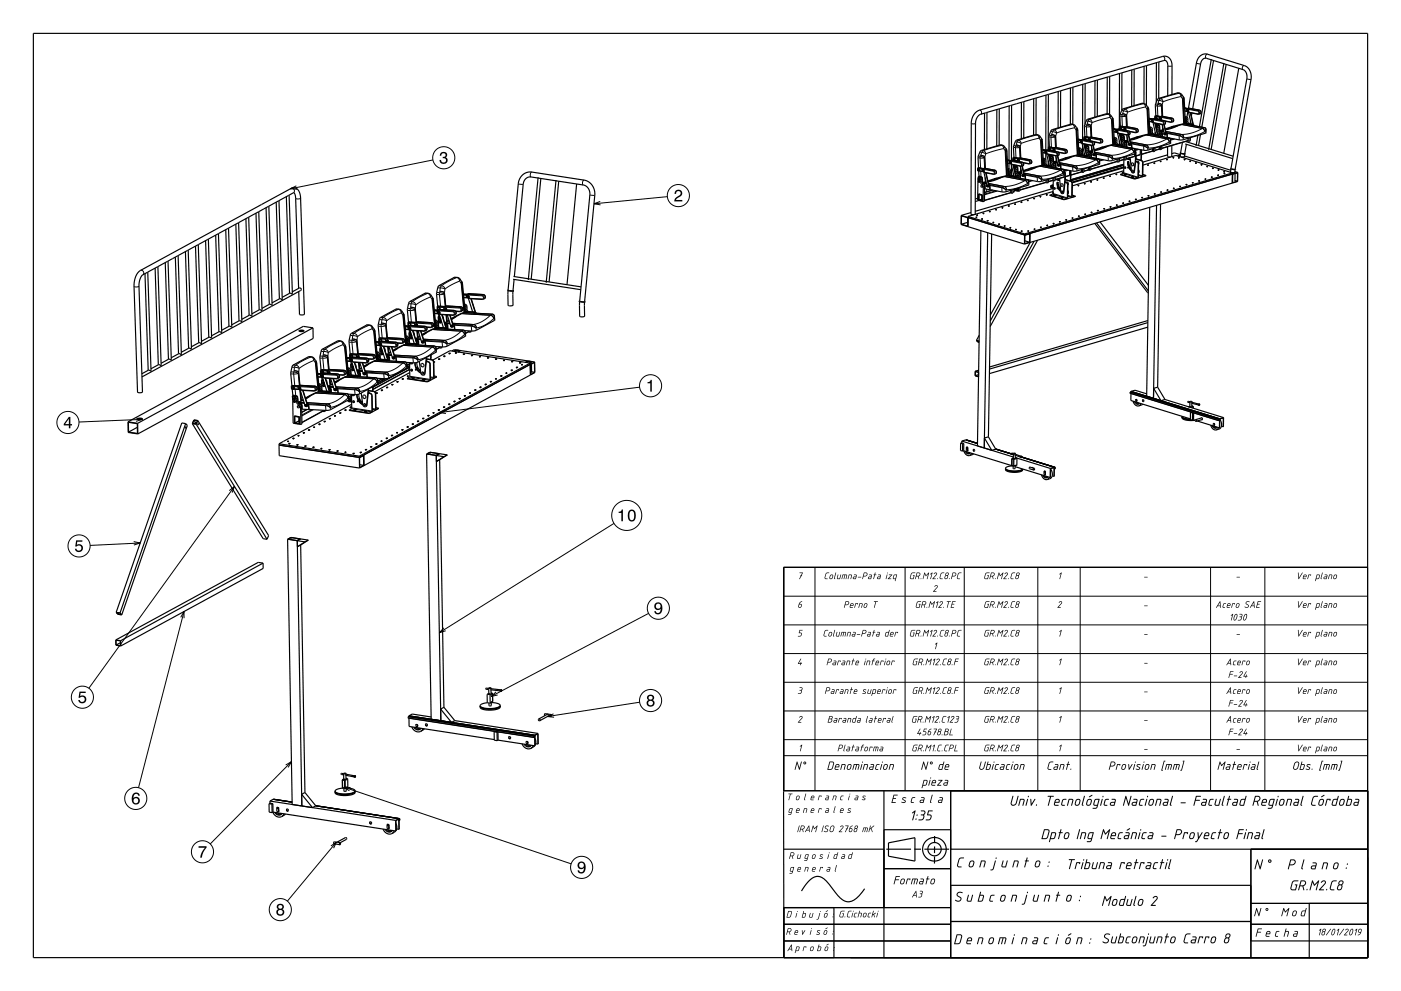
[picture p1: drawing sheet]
<svg xmlns="http://www.w3.org/2000/svg" width="420mm" height="297mm" viewBox="0 0 420 297" stroke-linecap="round" stroke-linejoin="round" font-family="sans-serif">
<g fill="none" stroke="#000" stroke-width=".35">
<path d="M10 10h400v277h-400zM343 19.9l-.1 11.1M343.7 19.7l-3.7 1M343.7 19.7v11.8M346.7 18.8l-.1 11.8M347.4 18.6l-3.7 1.1M347.4 18.6l1.9-.5 .5 .3 .2 .6 .1 9.7M347.4 18.6v10.9M363.1 17.7l-3.5 20.3M363.8 18.1l-3.5 20M366.9 18.9l-4.6 26M367.6 19.3l-4.5 25.5"/>
<path d="M295.1 33.9v10.9M295.9 33.7l-2.4 .8-.7 .9-.3 1.1-.2 27.8M295.9 33.7l-.1 10.9M298.8 32.8v10.9M299.6 32.6l-3.7 1.1M299.6 32.6l-.1 10.9M302.5 31.7v16.3M303.3 31.5l-3.7 1.1M303.3 31.5l-.1 16.5M306.2 30.7v10.9M306.9 30.4l-3.6 1.1M306.9 30.4v11"/>
<path d="M309.9 29.6v10.9M310.6 29.4l-3.7 1M310.6 29.4v10.9M313.6 28.5l-.1 16.5M314.3 28.3l-3.7 1.1M314.3 28.3l-.1 16.7M317.2 27.4v10.9M318 27.2l-3.7 1.1M318 27.2l-.1 10.9M320.9 26.3v11M321.6 26.1l-3.6 1.1M321.6 26.1v11.2"/>
<path d="M322.8 38.3a1.82 1.82 0 0 0-1.6-1.1l-6 1.8-.7 1.8 .1 3.2M322.8 38.3h.1M322.8 38.3l.3 .7 .4 7.2M324.6 25.3l-.1 16.5M325.3 25.1l-3.7 1M325.3 25.1v12M328.3 24.2l-.1 10.9M329 24l-3.7 1.1M329 24v10.9M331.9 23.1v11M332.7 22.9l-3.7 1.1M332.7 22.9l-.1 11.4"/>
<path d="M333.9 38.6l.9 .2M333.9 39.5l1.1 .2M334 38.6h.1M334.7 39.6l-.1-.7 .6-.2 3.2 .6 .4 .6-.2 .4-.6 .2-2.6-.5M334.7 39.4h.1M334.7 39.4l.1 .1M334.8 39.2l-.1 .3 .2 .1M334.8 39.5h.1M334.8 39.3h.1M334.8 39.3l-.1 .1M334.8 39.5l.1 .1M334.8 39.4l.1 .1"/>
<path d="M334.8 39.2l.3 .4M334.8 39.2h.1M334.8 39.7l.6 .3M334.9 39.6h.1M334.9 39.3h.1M334.9 39.3v.3M334.9 39.5h.1M334.9 39.5h-.1M334.9 39.2h.1M335 39.7h.1M334.9 39.2h-.1M335 39.6v.1"/>
<path d="M335 39.6h.1M335 39.8l.8 3.6M335.1 39.6h-.2M335.1 39.6h-.1M335.3 39.9l.1 .1M335.4 40h.1M335.6 38.3v.2M335.6 38.4l.1 .3M335.6 22v16.7M335.6 38.5l.1 .2M335.7 38.7h.1M335.7 38.7h.3"/>
<path d="M335.7 38.1l.3 .1M335.7 38.1l-.1 .2M335.7 38.1h.4M335.9 37.8l-.2-3.3 .8-1.7 6-1.8a1.64 1.64 0 0 1 1.6 1l.3 .7 .3 7.3M335.9 37.8l-.3 .1v.4M335.9 37.8l1.4 .3M335.9 38.7v.1M336 38.2l.1 .3M336 38.7l1.4 .3M336.1 38.5l-.1 .2M336.1 38.1l.1 .4M336.1 38.1l-.1 .1"/>
<path d="M336.2 38.5l-.2 .2M336.2 38.5h-.1M336.3 21.8l-3.6 1.1M336.3 21.8v11.2M337.2 38.4v.3l.3 .2M337.3 38.4l.1 .1M337.3 38.4h-.1M337.3 38.7h.1M337.4 38.5l.1 .2M337.4 38.5h.1M337.5 39v.1M337.5 38.9h.1"/>
<path d="M337.5 38.7v.2M337.5 38.7h.1M337.6 39.1l-.6-.7 .1-.3 .5-.1 3.2 .6 .4 .5-.1 .5-.6 .2-1.9-.4M339.3 21v10.9M340 20.7l-3.7 1.1M340 20.7v11M344.5 35.5l1 .2M344.6 36.4l1 .2M344.6 35.5h.2M344.6 38l.8 .4 .1 1.4 .5 .4M344.6 38.3h.1M344.7 38.3h.1"/>
<path d="M344.7 38.3l.2 1.5-.2 .1M344.7 38.3l.4 .4 .1 1.3M344.7 40l-6 1.8M344.7 39.9l.6 .1M345.3 36.4l-.1-.6 .7-.3 3.1 .6 .4 .6-.2 .5-.6 .2-2.6-.5M345.4 36.3h.1M345.4 36.3v.1M345.4 36.4h.1M345.4 36.2h.1M345.4 36.2v.1M345.5 36.3h.1M345.5 36.3v.1"/>
<path d="M345.5 36.3h-.1M345.5 36l.2 .2-.1 .3M345.5 36l-.1 .1M345.5 36.5l.5 .4M345.5 36.2v.1M345.5 36.4h.1M345.5 36.2h.1M345.5 36.4h-.1M345.5 36v.1M345.5 36.5h.1M345.6 36l-.3 .2 .2 .3M345.6 36.5h.1"/>
<path d="M345.6 36.6l.9 3.7M345.7 36.5h-.2M346 36.8v.1M346.2 36.9l.8 3.6M346.2 35.2l.1 .2M346.2 35.2l.2 .4M346.3 35.4l.3 .2M346.3 39.6v.7M346.3 36.9l.9 3.8M346.4 35l.2 .1M346.4 35l-.2 .2M346.4 35h.3"/>
<path d="M346.4 37.3l.7 .3M346.4 37.3v.2l.7 .1M346.5 37.6l.6 .4 .1 1.3 .6 .7 .1 .9M346.5 34.7l-.3 .1v.4M346.5 34.7l1.4 .2M346.5 37.9h.2M346.5 37.9h.3M346.5 37.9h.1M346.5 37.9l.2 .5M346.5 35.6v.1M346.6 35.1l.1 .3M346.6 35.6l1.5 .3"/>
<path d="M346.6 37l-.2 .3M346.7 38.5l.1 .1M346.7 38.6h.1M346.7 38.7l.1 .2M346.7 38.6l.1 .3M346.7 35.4l-.1 .2M346.7 37.9l.1 .3M346.7 35l.2 .3M346.7 35l-.1 .1M346.8 39h.1M346.8 38.2l-.1 .2M346.8 38.6l.1 .2"/>
<path d="M346.8 38.6h-.1M346.8 37.9l.1 .2M346.8 37.9h-.1M346.9 35.3l-.3 .3M346.9 35.3l-.2 .1M346.9 38.8l-.1 .2M346.9 38.8l-.1 .1M346.9 38.1l-.2 .3M346.9 38.1l-.1 .1M347.1 37.6h.1M347.1 37.6l.4 .4 .1 1.3 .7 .7v1M347.3 40l.4 .2-.2 .3"/>
<path d="M347.3 40l.3 .2-.1 .3M347.3 40l-.1 .3 .3 .2M347.4 29.5l5.7-1.7a1.64 1.64 0 0 1 1.6 1.1l.3 .7 .4 7.3-6.1 1.8M347.4 29.5l-.4 .4-.6 1.5 .1 3.3M347.6 39.2l1.3 .2M347.6 39.3h.1M347.7 39l-.1 .1M347.7 39.3l.5 .3 .1 .5M347.7 39.3l1.2 .2M347.9 35.3l-.1 .2 .3 .3M347.9 35.3h.1M347.9 35.3l.2 .1"/>
<path d="M347.9 35.6h.1M347.9 35.5v.1M348.1 35.4l.1 .2M348.1 35.4h.1M348.1 35.9v.1M348.1 35.8h.1M348.2 35.6h.1M348.2 35.6l-.1 .2M348.2 36l-.6-.7 .2-.3 .5-.2 3.2 .6 .3 .5-.1 .6-.6 .2-1.9-.4M348.4 37.3l.6 2.6M348.6 39h.2l-1 .2M348.8 38.9l-1.2 .2"/>
<path d="M348.9 37.3l.6 2.8-.1 .3M349 37.3l.6 2.8-.2 .3M349.5 39.6h.1M349.5 39.6l.3 .4 .1 1.3M349.6 39.6l.3 .3 .1 1.3M350 38.6v.2M351.3 38.2v.2M351.3 28.3v-9.4l-.9-1.6-.7-.4-.7-.1-55.9 16.5-1.3 1.4-.6 2.1-.1 27.4 .9 .1M351.9 37.8l-.8 .2M353.1 37.7l-1.9 .8-1.8 .4M355.1 37.1l6.2 1.2 .2 .3 .1 1.2-7.5 2.2-9.7-1.8M355.1 37l-5.8 1.8"/>
<path d="M355.1 32.3l1 .2M355.2 33.3l1 .2M355.3 32.4h.1M355.3 32.4h-.1M355.3 34.9l.7 .3 .2 1.5 .4 .4M355.3 35.1v.1M355.3 35.2h.1M355.3 35.2l.3 1.5-.2 .1 .5 .1M355.3 35.2l.4 .4 .1 1.3M355.3 36.9l2.1 .4 .3 .3M355.9 36.9h.1M355.9 36.9l.1 .1"/>
<path d="M356 37l1.5 .3 .3 .3M356 33.3l-.2-.6 .7-.3 3.2 .6 .3 .6-.1 .5-.6 .2-2.7-.5M356 33.2v.1M356 33.3h.1M356 33.1h.1M356 33.1v.1M356.1 33.1h.1M356.1 33.1v.2M356.1 33.1l-.1 .1M356.1 33.5l-.3 1.6M356.1 32.9l.2 .2v.3M356.1 32.9l-.1 .1"/>
<path d="M356.1 33.4l.5 .4M356.1 33.3h.1M356.1 33.1l.1 .1M356.1 33.3h-.1M356.2 32.9h-.1M356.2 33.4h.1M356.2 33.2h.1M356.2 33.2l-.1 .1M356.2 32.9l-.3 .2 .3 .3M356.3 33.4h-.1M356.3 33.4h.1M356.3 32.5l2.4-13.8 .5-1.2 .9-1 .9-.3h.9l11.2 3.5 1.3 .9 .6 1.3 .1 1.7-4.8 27.1-1.3-.2 4.8-27v-1l-.4-1-.7-.6-11.1-3.4-.8 .1-.9 1.4-2.4 13.6"/>
<path d="M356.3 33.5l.8 3.7M356.6 33.7v.1M356.8 33.8l.8 3.6M356.9 36.3l-.2 .8M357 33.8l.8 3.8M357.3 37.5l.1 .1M357.3 37.5h-.1M357.3 37.5h.1M357.3 33.9l-.1 .9M357.8 37.4l.1 .3M357.8 37.6h.1M371.4 20.5l-4.5 25.4"/>
<path d="M85.8 58.9l1 29M86.7 58.5l.9 29.5v.2l-.7-.3-2.3 1.2M86.7 58.5l-3.1 1.6M86.7 58.5l1.4-.8 .5 1.5 .9 27.2M161.3 53.1l-2.9 30.8M162.1 53.5l-2.9 30.2M166.7 54l-3 30.7M167.5 54.3l-2.9 30.2M172.9 55.1l-2.9 30.2M293.1 50.8v.2M293.1 50.8l.2 .4M293.1 59.4l-.7 .2"/>
<path d="M293.1 51l.3 .2M293.2 53.1l.7 .4 .2 1.4 .7 .9-.1 4.6M293.2 53.1l-.1 6.8 .3 .1M293.2 53.1h.8M293.2 50.6h.3M293.2 50.6l-.1 .2M293.2 50.6h.4M293.3 52.9l.7 .2M293.3 52.9v.2M293.3 54.4l.3 .2M293.3 53.8l.3 .2M293.4 50.3l-.2-3.3 .8-1.8 6-1.8a1.64 1.64 0 0 1 1.5 1.1l.4 .7 .3 7.2"/>
<path d="M293.4 50.3l-.3 .1v.4M293.4 50.3l1.4 .2M293.4 54.1l.2 .1M293.4 54.1l-.1 .3M293.4 54.1l.3 .1M293.4 53.5h.2M293.4 53.5l-.1 .3M293.4 53.5h.3M293.4 51.2l.1 1.6-.2 .1M293.5 50.6l.1 .4M293.5 59.9h.1M293.5 51.2l1.4 .3 .9 4"/>
<path d="M293.5 58.1v.1M293.5 58.2v1.9M293.5 58.2h.1M293.5 60l.8 .2M293.5 58.3h.1M293.5 58.3v1.6M293.5 58.3l.9 .2-.1 1.7M293.5 58.2l.9 .3v1.8M293.6 54.2l.1 .2M293.6 51l-.2 .2M293.6 53.5l.1 .3M293.6 50.6h-.1"/>
<path d="M293.6 50.6l.1 .3M293.7 54.4l-.1 .2M293.7 53.8l-.1 .2M293.7 54.2l.1 .2M293.7 54.2h-.1M293.7 53.5l.1 .2M293.7 53.5h-.1M293.7 50.9l-.1 .1M293.7 50.9l-.3 .3M293.8 54.4l-.2 .2M293.8 54.4h-.1M293.8 53.7l-.2 .3"/>
<path d="M293.8 53.7l-.1 .1M294 53.1h.1M294 53.1l.4 .5 .1 1.2 .7 1-.1 4.5-.4 .1M294.2 55.6l.4 .2-.2 .3M294.2 55.6l.3 .2-.1 .3M294.2 55.6l-.1 .3 .3 .2M294.4 54.8l1.3 .3M294.5 54.9h.1M294.6 54.6l-.2 .1M294.6 50.6l.6-.2 3.1 .6 .4 .4v.4l-.8 .4-2.6-.4-.8-.6zM294.6 54.9l.4 .3 .2 .5M294.6 54.9h.3"/>
<path d="M294.7 50.9v.2l.2 .3M294.7 50.9l.2 .1M294.7 50.9h.1M294.8 51.1v.1M294.8 51.1h.1M294.8 51.2h.1M294.9 51.3h-.1M294.9 51l.1 .2M294.9 51h.1M295 51.4h-.1M295 51.2l-.1 .2M295 51.2h.1"/>
<path d="M295.2 57.7h.1M295.2 57.9h.1M295.2 56.6l1.5 .3M295.2 57.7v.1M295.2 55.7h.1M295.2 57.9v.1M295.3 51.6v.1M295.5 51.8l.9 3.8-.2 .4M295.6 54.5l-1.2 .2M295.6 51.8l.9 3.9-.3 .3M295.6 54.5l-.9 .3M295.6 54.6h-.2"/>
<path d="M295.8 56.7v.8M295.8 55.7h.1M295.8 55.7l.1 .1M295.9 55.8h.1M295.9 55.6h.1M295.9 55.6l-.1 .1M295.9 55.8l.1 .1M295.9 55.9h.1M295.9 55.7h.1M295.9 55.7h-.1M296 55.7v.1M296 55.6l-.1 .1"/>
<path d="M296 55.9h.1M296 55.6h.1M296 55.6v.2M296 55.8h-.1M296 55.8h.1M296 55.9l.2 .1M296 55.8v.1M296.4 55.2l.3 .3 .1 1.3M296.4 55.2l.3 .4v1.3M296.8 56.8l-.1 .1M297.5 57l-2.3 .7M298.8 53.4l-.8 .2"/>
<path d="M298.8 53.6v.2M299.5 53.4v.1M300 53.3l-3.8 1.2M302 52.6l-5.8 1.6M302 52.6l-5.8 1.8M302 47.9l1 .2M302 48.9l1.1 .2M302.1 48h.2M302.1 48h.1M302.1 50.5l.7 .3 .2 1.4 .5 .5M302.1 50.7h.1M302.2 50.7v.1"/>
<path d="M302.2 50.8l.2 1.5-.2 .1 .6 .1M302.2 50.7l.3 .4 .2 1.4M302.2 52.5l2 .4 .3 .3M302.2 52.4l-.2 .2M302.5 49v1.6M302.7 52.5h.1M302.7 52.5l.1 .1M302.8 52.5v.1M302.8 52.5h-.1M302.8 52.6l1.6 .3 .2 .3M302.8 48.8h.1M302.8 48.8l.1 .1"/>
<path d="M302.9 48.6v.4M302.9 48.9h.1M302.9 48.7h.1M302.9 48.7l-.1 .1M302.9 48.6h.3l-.1 .4M302.9 48.7l.1 .1M302.9 49h.1M303 48.7h-.1M303 49l.5 .3M303 48.8h.1M303 48.8l-.1 .1M303 57.8l-7.9 2.3"/>
<path d="M303 48.8v.1M303 57.1v.7l.3 .1M303 48.5h.1M303 49h.1M303.1 48.5l-.2 .1M303.1 49h.1M303.1 49.1l.9 3.7M303.2 49h-.2M303.2 49.5v3M303.3 48l3.2 .6 .4 .6-.1 .4-.7 .2-2.6-.4M303.3 48l-.6 .3 .1 .6M303.3 57v.9"/>
<path d="M303.4 49.2l.1 .1M303.5 49.3v.1M303.7 47.7v.2M303.7 47.7l.2 .4M303.7 49.4l.8 3.6M303.7 56.8v1l-.4 .1M303.7 47.9l.4 .2M303.8 52v.8M303.8 49.4l.9 3.8M303.8 47.5h.3M303.8 47.5l-.1 .2M303.8 47.5h.4"/>
<path d="M303.9 49.8l.7 .2M303.9 49.8h.1M303.9 50h.7M304 50.1l.6 .4v1.2l.7 .8 .1 .9M304 47.2l-.3 .1v.4M304 47.2h.1M304 47.2l1.4 .2M304 48.1h.1M304 50.4l.2 .4M304.1 47.5l.1 .4M304.1 48.1l1.4 .3M304.1 49.5l-.2 .3"/>
<path d="M304.1 53.1h.1M304.1 56.9l.7 .3M304.1 57l.7 .2M304.1 56.7v.7l-.4 .2M304.2 53.1h-.1M304.2 51l.1 .1M304.2 47.9l-.1 .2M304.2 50.4l.1 .3M304.2 47.5h-.1M304.2 47.5l.1 .3M304.2 51.2l.1 .1M304.3 51.3l-.1 .1"/>
<path d="M304.3 50.7l-.1 .1M304.3 51.1l.1 .2M304.3 51.1h-.1M304.3 50.4h-.3h.2M304.3 50.4l.1 .2M304.3 50.4h-.1M304.3 47.8l-.2 .3M304.3 47.8l-.1 .1M304.4 51.3l-.1 .2M304.4 51.3h-.1M304.4 50.6l-.1 .1M304.4 50.6l-.2 .2"/>
<path d="M304.6 53h.1M304.6 50h.1M304.6 50l.4 .5 .1 1.3 .7 .7v.9M304.6 53l.2 .2M304.7 53.2h.1M304.8 57.2h.1M304.8 52.5l.4 .2-.2 .3M304.8 52.5l.3 .2-.1 .3M304.8 52.5l-.1 .3 .3 .2M304.8 56.5v.7M304.9 56.5l-.1 .7M305 57.2h-.2"/>
<path d="M305 56.5v.7l.3 .1M305.1 51.7l1.3 .3M305.1 51.8h.1M305.2 51.5l-.2 .1M305.2 51.8l.4 .3 .2 .5M305.2 51.8h.3M305.2 51.5h-.1M305.4 47.8h.1M305.4 47.8l-.1 .2 .3 .3M305.4 56.4l-.1 .9M305.4 48h.1M305.4 48v.1"/>
<path d="M305.4 48.1h.1M305.5 48.2h.1M305.5 47.8l.2 .3M305.5 47.8h.1M305.6 48.4h.1M305.6 48.3h.1M305.6 48.5l-.5-.7 .1-.3 .5-.2 3.2 .6 .4 .5-.1 .5-.6 .2-1.8-.3M305.7 48.1l-.1 .2M305.7 48.1h-.1M305.7 56.2v1l-.4 .1M305.8 52.6h.1M305.9 49.8l.6 2.6"/>
<path d="M306.2 51.5h.1M306.2 51.4l-1 .1M306.2 51.4l-.9 .3M306.2 51.5h-.2M306.4 49.8l.6 2.8-.2 .3M306.5 52.6h.1M306.5 52.6v.1M306.5 49.8l.6 2.7-.3 .4M306.5 52.4l.4 .1-.3 .3M306.5 52.4l-.1 .3 .2 .1M306.5 52.7h.1M306.5 52.5h.1"/>
<path d="M306.5 52.5v.1M306.6 52.5l-.1 .1M306.6 52.6v.1M306.6 52.7h.1M306.6 52.5h.1M306.6 52.5v.1M306.6 52.7h-.1M306.6 52.8l.2 .1M306.9 51.3v.1M307 52l.4 .4v1.3l-.1-1.3-.3-.3M308 53.9l.4 .4-.1 1.2-6.7 2h-1.2l-3.6-.7M308.1 53.9h.1"/>
<path d="M309.4 50.3l-.8 .2M309.8 50.4v.1M309.9 59.5v.1M309.9 59.5h.1M309.9 59.5h.2M309.9 59.6h.1M310 59.4l-.1 .1M310 59.5v.1M310.1 59.5h.1M310.1 59.6h-.2M310.1 59.5h-.1M310.1 59.5l-.1 .1"/>
<path d="M310.6 50.2l-3.8 1.2M310.6 40.3l-6 1.8-.8 1.8 .2 3.3M310.6 40.3a2.55 2.55 0 0 1 1.9 1.8l.3 7.2M311.8 58.9h.1M311.8 58.9v.1M311.8 58.9h.2M311.8 59h.1M311.9 58.9h-.1M311.9 58.9v.1M311.9 59h.1M312 59h-.2M312 58.9h.1"/>
<path d="M312 58.9l-.1 .1M312 59h-.1M312 58.9v.1M312.5 49.6l6.2 1.2M312.6 49.5l-5.8 1.6M312.6 49.5l-5.8 1.8M312.6 44.8l1 .2M312.7 45.8l1 .2 .9 3.7M312.7 44.9h.2M312.7 47.4l.8 .3 .1 1.4 .5 .5M312.8 47.6h.1M312.8 47.6l.3 1.6-.3 .1"/>
<path d="M312.8 47.6l.4 .5 .1 1.3M312.8 49.4l2.1 .4 .2 .3M312.8 49.3l-.2 .2M312.8 49.3l.6 .1M312.8 49.3h.1M313.3 49.4l.1 .1M313.4 49.4l.1 .1M313.4 49.4h-.1M313.4 49.5l1.6 .3 .2 .3M313.5 45.6h.1M313.5 45.6v.2M313.5 45l.5-.1 3.1 .6 .4 .6-.2 .5-.6 .1-2.6-.5"/>
<path d="M313.5 45l-.2 .4 .1 .4M313.5 45.5l.1 .4M313.5 45.8h.1M313.5 45.9v1.9M313.6 45.9h.1M313.6 45.6h.1M313.6 45.6v.1M313.6 45.6h-.1M313.6 45.4l.2 .2-.1 .3M313.6 45.4h-.1M313.6 45.9l.5 .3M313.6 45.8h.1"/>
<path d="M313.6 45.7h.1M313.6 54.7l-7.9 2.3M313.6 45.7l-.1 .1M313.6 54.7l.3 .1M313.6 45.4l-.1 .1M313.6 53.9v.8M313.6 45.7v.1M313.7 58.4h.1M313.7 58.4v.1M313.7 58.3h.2M313.7 58.3v.1M313.7 58.5h.1"/>
<path d="M313.7 45.9h.1M313.7 45.9h-.1M313.8 58.4h-.1M313.8 58.4h.1M313.8 58.4v.1M313.9 58.4l-.2 .1M313.9 58.3h.1M313.9 58.3v.1M313.9 58.4l-.1 .1M313.9 58.4h-.1M313.9 58.4h.1M313.9 53.9v.9"/>
<path d="M314.1 46.1v.1M314.1 46.2h.1M314.2 48.2v1.4M314.3 46.3l.8 3.6M314.3 44.6l.1 .1M314.3 44.6l.1 .3M314.3 53.7v1l-.4 .1M314.4 44.7v.2M314.4 48.9v.7M314.4 44.9h.1M314.4 46.3l.9 3.8M314.4 44.9l.3 .1"/>
<path d="M314.4 44.3l.3 .1M314.4 44.3l-.1 .3M314.4 44.3l.4 .1M314.5 46.7l.7 .2M314.6 46.9l.6 .5 .1 1.2 .7 .8v.9M314.6 44l-.3 .2v.4M314.6 44l1.4 .3M314.6 47.3l.2 .4M314.6 45h.1M314.7 44.4l.1 .3M314.7 45l1.4 .3M314.7 46.4l-.2 .3"/>
<path d="M314.7 50h.2M314.7 50h.1M314.8 50h.1M314.8 47.9h.1M314.8 48h.1M314.8 48l.1 .2M314.8 44.7l-.1 .3M314.8 47.3l.1 .2M314.8 58.4v.2M314.8 58.5l4.2 1.4 3.3-1.1M314.8 44.4l.2 .3M314.8 44.4h-.1"/>
<path d="M314.9 50h.1M314.9 48.2v.1M314.9 47.5l-.1 .2M314.9 47.9l.1 .3M314.9 47.9l-.1 .1M314.9 47.3l-.3-.1 .2 .1M314.9 47.3l.1 .2M314.9 47.3h-.1M315 44.7l-.3 .3M315 44.7h-.2M315 48.2l-.1 .2M315 48.2h-.1"/>
<path d="M315 47.5l-.2 .2M315 47.5h-.1M315.1 55.7v.5l.4 .1M315.1 55.6l-.1 .6 .4 .2M315.1 55.6h.1M315.1 55.7h.1M315.1 55.6l.4 .2M315.1 55.7l.4 .1M315.2 49.9h.1M315.2 49.9l.2 .2M315.2 46.9h.1M315.2 46.9l.4 .4 .1 1.3 .7 .8v.9"/>
<path d="M315.4 49.4l.4 .2-.2 .3M315.4 49.4l.3 .2-.1 .3M315.4 49.4l-.1 .3 .3 .2M315.4 56.4h.1M315.5 56.3h.1M315.5 55.8v.5M315.5 55.8v.6M315.6 57.8h.1M315.6 57.9h.1M315.6 57.8v.1M315.6 56.4h-.1M315.6 56.4h.1"/>
<path d="M315.6 55.7v.7M315.6 55.7h.1M315.7 54.1l-1.4 .4M315.7 53.3v.8l.3 .1M315.7 57.8h-.1M315.7 57.8h.1M315.7 48.6l1.3 .2M315.7 57.4l-25.5 7.5M315.7 48.4h-.1M315.7 56.5l-23.3 6.8M315.7 55.7h-.1M315.7 48.7h.1"/>
<path d="M315.7 55.4l-.6 .2M315.8 54.2l-.1 3.9-.9 .3M315.8 48.4h-.1M315.8 48.7l.5 .3 .1 .5M315.8 48.7l1.2 .1M315.9 58.4v.1M315.9 58.4v.3M315.9 58.7h.3M315.9 58.5h.3M315.9 58.4h.1M315.9 58.5v.2M315.9 58.4h.4"/>
<path d="M316 58.7h.2M316 44.7v.4l.2 .1M316 53.2v1M316 58.4h-.1M316 58.4h.3M316 44.7h.1M316 44.7h.2M316 58.7h.1M316 44.9v.1M316 44.9h.1M316 45h.1M316.2 44.7l.1 .3"/>
<path d="M316.2 44.7h.1M316.2 45.3h.1M316.2 45.2h.1M316.2 58.5v.2M316.3 58.7h.1M316.3 45l-.1 .2M316.3 45h.1M316.3 45.4l-.6-.8 .1-.2 .6-.2 3.2 .6 .3 .5-.1 .5-.6 .2-1.9-.3M316.3 58.7h-.1M316.3 58.4h.1M316.3 58.7h-.3M316.3 58.4l.1 .1"/>
<path d="M316.4 53.1v1l-.4 .1M316.4 58.5h-.2M316.4 58.7h-.2M316.4 58.5v.2M316.4 49.5h.1M316.5 46.7l.6 2.6M316.5 50.4l1.5 .2M316.6 53.8l1.1 .4M316.6 48.3l-.8 .1M316.7 48.4h.2l-1 .2M316.7 53.8l1 .3M316.8 48.2l-.2 .1"/>
<path d="M317 54.8l.2 1.3 .8 1.2M317 54.6l.1 1.5 .9 1.3M317 54.6l.2 .2 .3 1.1 .4 .8-.5-.3h.3M317 56.3l.1 .2M317 46.7l.6 2.7-.1 .4M317 54.7h.1M317 54.8v.1M317.1 55h-.1M317.1 54.6l-.1 .2M317.1 54.8l-.1 .7M317.1 54.8l-.1 .1M317.1 55.6l.3 .2"/>
<path d="M317.1 53.9h.1M317.1 49.5h.1M317.1 49.5v.1M317.1 55.7l.3 .2M317.1 54.7l-.1 .1M317.1 46.6l.6 2.9-.2 .3M317.1 49.3l.4 .1-.3 .3M317.1 49.3l-.1 .2 .2 .2M317.1 49.6h.1M317.1 49.4h.1M317.1 49.4v.1M317.1 49.4l.2 .1"/>
<path d="M317.2 50.5h.1M317.2 49.4h.1M317.2 49.4l-.1 .1M317.2 49.5h.1M317.2 55.9l.2 .3M317.2 55.9h.1M317.2 49.5v.1M317.2 49.6h.1M317.2 49.6h-.1M317.3 49.7l.2 .1M317.3 49.5h.1M317.3 49.5l-.1 .1"/>
<path d="M317.4 53.6v.2l-.3 .1M317.4 56.6l.5 .2M317.5 56.1l-.2 .1M317.7 53.5l.3 3.9M317.9 50.6h.1M317.9 48v.2M318 57.4l.2 .5 .4 .1M318.1 50.6l-.1-1.3-.3-.4 .2 .4 .1 1.3M318.1 50.6h-.1M318.1 59.3l.1 .1M318.1 55.1l.5 .2v.6l-.5-.2zM318.1 59.1l.3 .1"/>
<path d="M318.1 59.1l.1 .3M318.2 59.4h.2M318.2 59.1h-.1M318.2 59.1h.4M318.2 59.1h.1M318.2 59.4h.1M318.3 57.3l-.1 .3 .2 .1M318.3 57.3l.2 .2-.1 .2M318.3 57.3l.3 .2-.2 .2M318.3 57.3h.1M318.4 59.2v.2M318.5 59.4h.1"/>
<path d="M318.6 59.4h-.2M318.6 59.1h.1M318.6 59.4h-.4M318.6 59.1v.1M318.6 59.2h-.2M318.6 59.3l-.2 .1M318.6 59.2v.1M318.7 50.8l.3 .3-.1 1.3-7.1 2-9.9-1.7M318.8 50.7l-.1 .1M319 52.3l-.1 .8-2.5 .8M319 51.5h.3M319 51.5l.2 .1"/>
<path d="M319 51.5h.1M319.2 51.6l.1 .1M319.2 54.1l-.4 3.6-.2 .3M319.3 51.7l-.1 2.4M319.3 54.6l.5 .2 .2 .5-.1 4.2-1.1 .2-4-1.3M319.3 51.5l-.1 .1M319.3 51.5l.1 .2M319.3 54.6l.6 .2 .3 .5-.2 4.3M319.3 54.1l-.4 3.5-.3 .4M319.3 54.1h-.1M319.3 53.9l1.7 .5 .3 .3 .1 4.5M319.3 53.8l1.8 .5 .3 .4 .1 4.3"/>
<path d="M319.4 51.7h-.1M319.4 51.7l-.1 2.4M319.5 54.6l.6 .1 .1 .7M320 47.2l-.8 .2M320.1 58.8l1.3 .4M320.1 57.3v.7M320.1 57.1l.2 .6-.2 .4M320.7 51.1v1.5l-1.3 .4v.8M320.9 47.1v.1M320.9 51.1v.1M320.9 53.6l-.1 .7M320.9 51.2v2.4"/>
<path d="M321 53.6h-.1M321 53.6l-.1 .7M321 51.2h.1M321.1 51.2h-.2M321.1 51.2l-.1 2.4M321.2 47l-3.7 1.3M321.4 58.5l.9 .3M321.5 56.1h.1M321.5 56.2h.1M321.5 56.1v.1M321.5 59h.1M322.3 58.9h.1"/>
<path d="M322.3 58.8l-.8 .2M322.3 58.8v.1M323.2 55.6h.1M323.2 55.6v.1M323.2 55.6h.2M323.2 55.7h.1M323.2 46.4l-5.8 1.6M323.2 46.4l-5.8 1.7M323.2 41.7l1 .2M323.3 42.7l1 .2 .9 3.7M323.3 55.6v.1M323.4 41.7l.1 .1"/>
<path d="M323.4 41.7h-.1M323.4 55.7h-.2M323.4 55.6h.1M323.4 44.5h.1M323.4 55.6h-.1M323.4 55.7h-.1M323.4 55.6v.1M323.4 44.3l.7 .4 .1 1.3 .5 .5M323.4 44.3h.1M323.4 44.5l.3 1.6h-.2M323.4 44.5l.4 .4 .1 1.4M323.4 46.3l2.1 .4 .3 .3"/>
<path d="M323.5 46.2l.5 .1M323.5 46.2l-.3 .2M323.5 46.1h.1M324 46.3h.1M324.1 46.3l1.5 .3 .3 .4M324.1 42.5h.1M324.1 42.5v.1M324.1 42.3l-.1 .3 .3 .2M324.1 42.6h.1M324.1 42.4v.1M324.1 42.6l.1 .1M324.1 42.4h.1"/>
<path d="M324.1 42.4l.1 .1M324.2 42.5h.1M324.2 42.5v.1M324.2 42.5h-.1M324.2 42.3l.3 .2-.2 .3M324.2 42.3h-.1M324.2 42.8l.5 .3M324.2 42.6h.1M324.2 42.5l.1 .1M324.2 51.6l-3.2 .9M324.2 50.8v.8l.3 .1M324.3 42.6h.1"/>
<path d="M324.3 42.6l-.1 .1M324.3 42.8h.1M324.4 42.7h.1M324.4 42.7l-.1 .1M324.5 41.8l3.2 .6 .4 .6-.1 .4-.6 .2-2.7-.5M324.5 41.8l-.6 .3 .2 .6M324.5 43.6v2.8M324.6 50.7l-.1 1M324.7 43v.1M324.7 43.1h.1M324.9 43.2l.8 3.5M325 41.5v.1"/>
<path d="M325 41.5v.3M325 50.6l-.1 1-.4 .1M325 41.6l.1 .2M325 45.8v.7M325 41.8h.2M325 43.2l.9 3.8M325.1 41.8l.2 .1M325.1 55v.1M325.1 41.2l.2 .1M325.1 41.2l-.1 .3M325.1 41.2l.4 .1M325.1 55h.1"/>
<path d="M325.1 55h.2M325.1 55.1h.1M325.2 55l-.1 .1M325.2 55v.1M325.2 43.6l.7 .2M325.2 43.6v.1l.7 .1M325.2 43.8l.6 .5 .1 1.2 .7 .8 .1 .8M325.2 55.1h.1M325.2 40.9l-.1-3.2 .7-1.8 6.1-1.8a1.64 1.64 0 0 1 1.5 1l.3 .8 .4 7.2-6.1 1.8M325.2 40.9l-.2 .1v.5M325.2 40.9l1.4 .3M325.3 43.5l-.1 .1"/>
<path d="M325.3 55.1h-.2M325.3 43.2v.3M325.3 44.1l.2 .1M325.3 44.1l.1 .5M325.3 44.1h.3M325.3 55h.1M325.3 41.9h.1M325.3 55.1h-.1M325.3 55l-.1 .1M325.3 55v.1M325.3 41.3l.1 .3M325.3 41.9l1.5 .2"/>
<path d="M325.4 46.9h.1M325.4 44.8h.1M325.4 44.9l.1 .2M325.4 44.8l.1 .3M325.4 41.6l-.1 .3M325.5 44.2v.2M325.5 41.3h-.2M325.5 41.3l.1 .3M325.5 44.4l-.1 .2M325.5 44.8h-.1M325.5 44.8l.1 .3M325.6 44.1v.3"/>
<path d="M325.6 44.1l-.1 .1M325.6 41.6l-.3 .3M325.6 41.6h-.2M325.6 45.1l-.1 .2M325.6 45.1h-.1M325.6 44.4l-.2 .2M325.6 44.4h-.1M325.8 46.7h.1M325.9 46.7l.1 .3M325.9 43.8h.1M325.9 43.8l.3 .4 .2 1.3 .6 .7 .1 1M325.9 47h.1"/>
<path d="M326.1 46.2l.3 .2-.2 .4M326.1 46.2l.2 .3-.1 .3M326.1 46.2l-.1 .4 .2 .2M326.3 51l-1.4 .4M326.3 50.2v.8l.3 .1M326.3 45.4l1.3 .3-1.1-.1M326.4 45.5l.1 .1M326.4 45.3h-.1M326.5 45.6l.4 .3 .2 .5M326.6 41.6v.4h.2M326.6 41.6h.2M326.6 50.1v1"/>
<path d="M326.6 41.6h.1M326.7 41.8h.1M326.7 41.9h.1M326.7 41.7v.2zM326.8 41.6l.1 .2M326.8 41.6h.1M326.8 42.2h.1M326.8 42h.1M326.9 41.8h.1M326.9 41.8l-.1 .2M326.9 42.2l-.6-.7 .2-.3 .5-.1 3.2 .6 .4 .5-.2 .5-.6 .2-1.8-.3M327 54.5v.1"/>
<path d="M327 54.5h.1M327 54.4h.2M327 54.4v.1M327 54.6h.1M327 50v1l-.4 .1M327.1 54.4h-.1M327.2 54.4h.1M327.1 54.5v.1M327.1 43.6l.6 2.6M327.2 47.2h.1M327.2 54.6h-.2M327.2 54.4v.1"/>
<path d="M327.2 54.5h-.1M327.2 54.5l-.1 .1M327.3 45.3l.2-.1-1 .3M327.5 45.1l-1.2 .2M327.6 43.6l.7 2.7-.2 .4M327.7 46.3v.1M327.7 46.4l.1 .1M327.7 43.5l.7 2.8-.3 .4M327.7 46.2l.5 .1-.3 .3M327.7 46.2v.2l.2 .2M327.8 46.5h.1M327.8 46.3h-.1"/>
<path d="M327.8 46.3h.1M327.8 46.3l.1 .1M327.8 46.3l-.1 .1M327.9 46.3h.1M327.9 46.4h.1M327.9 46.3v.1M327.9 46.4l-.1 .1M327.9 46.4v.1M327.9 46.6l.2 .1M328.2 47.4h.1M328.2 45v.1M328.2 45.8l.4 .4v1.3l-.1-1.3-.2-.3"/>
<path d="M328.9 53.9h.1M328.9 54h.1M328.9 53.9h.2M328.9 53.9v.1M328.9 47.5v.1M328.9 44.8v.2M329 53.9v.1M329.1 54h-.2M329.1 53.9h.1M329.1 53.9h-.1M329.1 54h-.1M329.1 53.9v.1"/>
<path d="M329.4 47.6l.2 .5v1.1l-6.8 2-1.1 .1-3.6-.7M330.7 44l-.9 .3M330.8 53.3v.1M330.8 53.3h.1M330.8 53.3h.2M330.8 53.4l.1 .1M330.8 53.4h.1M330.9 53.4v.1M331 53.4h-.2M331 53.3h.1M331 53.4h-.1M331 53.4l-.1 .1"/>
<path d="M331 53.4h.1M331.9 43.9l-3.8 1.2M332.7 52.8v.1M332.7 52.8h.1M332.7 52.8h.2M332.7 52.9h.1M332.8 52.8v.1M332.9 52.9h-.2M332.9 52.8h.1M332.9 52.8h-.1M332.9 52.8v.1M332.9 52.9h-.1"/>
<path d="M333.8 43.3l6.1 1.2M333.9 43.2l-5.8 1.8M334 41.2l.7 .3 .2 1.4 .4 .4M334 41.4h.1M334.1 41.4l.2 1.6h-.2M334.1 41.4l.3 .4 .1 1.3M334.1 43.1l2.1 .4 .3 .4M334.1 43.1l.5 .1M334.1 43h.1M334.6 52.3h.1M334.6 43.2h.1M334.6 52.2h.1"/>
<path d="M334.6 52.2h.2M334.7 52.3h.1M334.8 52.3h-.2M334.8 52.2h.1M334.8 52.3h-.1M334.9 48.4l-7.9 2.3M334.9 47.7v.8l.3 .1M335.2 47.6v1M335.6 42.2v1.2M335.6 40l.8 3.6M335.6 47.5v1l-.4 .1M335.7 42.7v.7"/>
<path d="M335.7 40.1l.8 3.8M335.8 40.5l.7 .2M335.8 40.5v.1l.7 .1M335.8 40.7l.6 .4 .1 1.3 .7 .7 .1 .9M335.9 41h.2M335.9 41l.2 .5M335.9 41h.3M335.9 41h.1M336 40.1l-.2 .4M336 43.8h.1M336 52.4h.1M336 52.2v.2"/>
<path d="M336 52.3l4.2 1.4 3.3-1.1M336 41.6l.2 .1M336.1 41.7h.1M336.1 41.8l.1 .2M336.1 41.7l.1 .3M336.1 41l.1 .3M336.1 43.5l.3 .4M336.2 41.3l-.1 .2M336.2 41.7l.1 .2M336.2 41.7h-.1M336.2 41l.1 .3M336.2 41h-.1"/>
<path d="M336.3 41.9l-.1 .2M336.3 41.9l-.1 .1M336.3 41.3l-.2 .2M336.3 41.3h-.1M336.5 51.7h.1M336.5 51.7v.1M336.5 43.6h.1M336.5 51.7h.2M336.5 51.8h.1M336.5 43.6l.2 .3M336.5 40.7h.1M336.5 40.7l.4 .5 .1 1.2 .7 .7v1"/>
<path d="M336.5 43.9h.1M336.6 51.7v.1M336.6 51.8h-.1M336.7 51.7h.1M336.7 51.7h-.1M336.7 51.7v.1M336.7 51.8h-.1M336.7 43.1l.4 .2-.2 .4M336.7 43.1l.3 .2-.1 .4M336.7 43.1l-.1 .3 .3 .3M336.8 50.1l-15.4 4.6M336.8 49.5l.1 .7"/>
<path d="M336.8 49.5h.1M336.9 51.2l-15.4 4.5M336.9 50.3l-15.4 4.5M336.9 49.5h-.1M336.9 49.2l-15.9 4.7M336.9 47.8l-1.3 .4M336.9 47.9l.3 .1M336.9 47.1v4.7l-.9 .4M337 42.3l1.2 .3M337 42.4h.1M337 52.2l.1 .1M337 52.2l.1 .3"/>
<path d="M337.1 42.2h-.2M337.1 52.4h.1M337.1 42.4l.4 .3 .2 .5M337.1 52.2h-.1M337.1 52.2h.4M337.1 52.2l.4 .1M337.1 52.2h.1M337.1 52.5h.3M337.1 52.3h.3M337.1 52.3v.2M337.1 42.4l1.2 .2M337.1 42.4h.1"/>
<path d="M337.2 52.5h.1M337.2 52.5h.2M337.2 47v1M337.4 52.3v.2M337.4 52.5h.1M337.5 52.3h-.1M337.5 52.2v.1M337.5 52.2h.1M337.5 52.2l.1 .1M337.6 52.3h-.1M337.6 52.3l-.2 .2M337.6 46.9v1l-.4 .1"/>
<path d="M337.7 43.2v.1M337.7 47.6l1.2 .3M337.8 40.5l.6 2.6M337.8 44.1h.1M337.9 47.6l1 .3M338.1 42l-1.1 .2M338.1 42.1l-.9 .3M338.1 42.1h-.2M338.2 48.6l.2 1.3 .7 1.1M338.2 48.7v.6M338.2 48.4v1.5l1 1.3M338.2 48.4l.2 .2 .2 1.1 .5 .8-.6-.3 .3-.1"/>
<path d="M338.2 48.5h.1M338.2 50.1v.2M338.2 48.6v.2M338.2 48.4h.1M338.2 48.4v.2M338.2 49.4l.4 .2M338.2 47.7h.1M338.3 49.5l.3 .1M338.3 40.4l.6 2.8-.2 .3M338.3 48.5l-.1 .1M338.3 48.4l-.1 .1M338.3 49.7l.3 .3"/>
<path d="M338.3 43.2h.1M338.3 43.2l.1 .2M338.4 40.4l.6 2.8-.3 .3M338.4 43l.4 .1-.3 .4M338.4 43l-.1 .3 .2 .2M338.4 43.4h.1M338.4 43.1h.1M338.4 43.1l-.1 .1M338.4 43.1l.1 .1M338.4 43.2l.1 .1M338.4 43.2h-.1M338.5 43.2h-.1"/>
<path d="M338.5 43.4h.1M338.5 43.2h.1M338.5 43.3h.1M338.5 43.2v.1M338.5 43.3l-.1 .1M338.5 43.5h.2M338.5 43.3v.1M338.6 47.4v.2l-.4 .1M338.6 50.3l.5 .3M338.7 49.9l-.3 .1 .3-.1M338.9 47.3l.3 3.9M339.2 51.2l.1 .5 .4 .1"/>
<path d="M339.2 44.4h.1M339.2 41.8v.1M339.3 52.9l.1 .1M339.3 52.9l.1 .3M339.3 48.9l.5 .1-.1 .7-.4-.3zM339.3 53.1h.1M339.3 44.4v-1.4l-.3-.3 .2 .4v1.3M339.3 44.4h-.1M339.4 52.9h-.1M339.4 52.9h.3M339.4 52.9l.3 .1M339.4 53h.2"/>
<path d="M339.4 53.2h.2M339.4 53v.2M339.4 51.1l.3 .1-.1 .3M339.4 51.1v.3l.2 .1M339.4 51.1l.3 .2-.1 .2M339.6 53v.2M339.7 53.2h.1M339.7 53h-.1M339.7 52.9v.1M339.7 52.9h.1M339.7 52.9l.1 .1M339.8 53h-.1"/>
<path d="M339.8 53l-.2 .2M339.9 44.5l.4 .4-.1 1.2-7.2 2.1-9.8-1.7M339.9 44.5h.1M340 41.5v.3M340.1 44.5h-.1M340.2 46.1l-.1 .8-2.5 .7M340.3 45.3h.1M340.3 45.3l.1 .2M340.4 47.9l-.4 3.6-.3 .3M340.4 59.7v.1M340.4 59.8h.1M340.4 59.7h.2"/>
<path d="M340.4 59.7h.1M340.4 59.8l.1 .1M340.4 45.5v2.4M340.4 48.4l.6 .2 .2 .5-.1 4.2-1.1 .2-4-1.3M340.4 45.3h-.1M340.4 45.3l.1 .2M340.5 48.4l.6 .2 .2 .5-.1 4.3M340.5 47.9l-.4 3.6-.4 .3M340.5 47.9h-.1M340.5 47.6l2 .8 .1 4.3 .9-.1M340.5 47.7l1.7 .5 .3 .5 .1 4.3-1.3-.4M340.5 59.7h-.1"/>
<path d="M340.5 59.8v.1M340.6 59.7h.1M340.5 45.5h-.1M340.5 45.5v2.4M340.6 59.8h-.2M340.6 59.7v.1M340.6 59.8h-.1M340.6 59.8l-.1 .1M340.6 48.4h.7v.8M341.3 40.9l-.8 .3M341.3 51.1v.7M341.3 50.9l.2 .6-.2 .4"/>
<path d="M341.9 44.8l-.1 1.6-1.3 .4 .1 .8M342 44.9l.1 .1M342.1 47.4l-.1 .6M342.1 45v2.4M342.2 44.9v.1M342.2 47.4h-.1M342.2 47.4l-.1 .7M342.2 45h-.1M342.2 45v2.4M342.3 59.2h.1M342.3 59.3h.1M342.3 59.2v.1"/>
<path d="M342.3 59.2h.2M342.4 59.2h.1M342.4 59.2v.1M342.5 59.3h-.2M342.5 59.2h.1M342.5 40.8l-3.8 1.2M342.5 59.2h-.1M342.5 59.3h-.1M342.5 59.2v.1M342.6 52.3l.9 .3M342.6 49.5l9.9-2.9 17 5.2M343.4 52.7h.1"/>
<path d="M343.5 52.6l-.1 .1M344 49.5h.1M344.1 49.5h.1M344.1 49.4l-.1 .1M344.1 49.4h.1M344.1 49.5l.1 .1M344.2 58.6v.1M344.2 49.5v.1M344.2 58.6h.1M344.2 58.6h.2M344.2 58.7h.1M344.2 49.5h-.1"/>
<path d="M344.2 49.4h.1M344.3 49.5h-.1M344.3 49.5h.1M344.3 49.5l-.1 .1M344.3 58.7h-.1M344.3 58.7h.1M344.4 58.7h-.2M344.4 58.6h.1M344.4 58.6v.1M344.4 58.7h-.1M344.4 58.7h.1M344.5 40.1l-5.8 1.8"/>
<path d="M344.7 40l2.1 .4 .2 .3M345.2 40.1h.1M345.3 40v.1M345.3 40l-.1 .1M345.3 40.1l1.5 .3 .3 .3M345.5 45.3l-3.3 1M345.5 45.4l.3 .1M345.5 44.6v.8M345.8 44.5v1M345.9 49h.1M345.9 48.9h.1M345.9 48.9v.1"/>
<path d="M346 48.9h-.1M346 48.9h.1M346 49h.1M346.1 48.9h-.1M346.1 58.1v.1M346.1 48.9v.1M346.1 58.1h.1M346.1 48.9h.1M346.1 58.1h.2M346.1 58.2h.1M346.1 49h-.1M346.2 48.9h-.1"/>
<path d="M346.2 49h-.1M346.2 48.9v.1M346.2 58.1h-.1M346.2 44.4v.9l-.4 .2M346.2 58.1v.1M346.3 58.1h.1M346.3 58.2h-.2M346.3 58.1h-.1M346.3 58.1l-.1 .1M346.6 40.6l.1 .1M346.6 40.6h.1M346.7 40.6v.1"/>
<path d="M346.7 40.7h.1M347.1 40.5h.1M347.1 40.5l.2 .3M347.2 40.7v.1M347.6 44.8l.3 .1M347.6 44.7l-1.4 .4M347.6 44v.8M347.8 48.3l.1 .1M347.9 48.3h-.1M347.9 48.3h.1M347.9 48.4h.1M347.9 43.9v1"/>
<path d="M348 57.6h.1M348 48.4h.1M348 57.5h.1M348 57.5h.2M348 48.4h-.1M348 48.3h.1M348.1 48.4h-.1M348.1 48.4h.1M348.1 57.6h.1M348.2 57.6h-.2M348.2 57.5h.1M348.2 57.6h-.1"/>
<path d="M348.2 57.5l-.1 .1M348.2 57.5v.1M348.3 43.8v.9l-.4 .2M348.3 40.1h.1M348.4 41l1.5 .3M349 40.1h.1M349 40.1v.1M349 40.2h.1M349 40v.1M349 40.2l.1 .1M349 40h.1M349.1 40.1h.1"/>
<path d="M349.1 40.1h-.1M349.1 40v.1M349.1 40.3h.1M349.1 40h.1M349.1 40.2h.1M349.1 40l.1 .2M349.1 40.2h-.1M349.2 40.4h.2M349.2 40.2h.1M349.2 40.2l-.1 .1M349.7 47.8h.1M349.7 47.8l.1 .1"/>
<path d="M349.8 47.8h.1M349.8 47.8h-.1M349.8 47.9h.1M349.8 47.8v.1M349.9 57h.1M349.9 57v.1M349.9 47.8v.1M349.9 56.9l.2 .1M349.9 56.9v.1M349.9 57.1h.1M349.9 47.9h-.1M349.9 47.8h.1"/>
<path d="M350 47.9h-.1M350 57h-.1M350 57h.1M350 47.8h-.1M350 47.8v.1M350 41.2l-.1 .1M350 46.4l-7.4 2.2M350 44v2.9l.9 .1M350 57v.1M350 41.3h.1M350.1 57.1h-.2M350.1 57h.1"/>
<path d="M350.1 57l-.1 .1M350.1 57h-.1M350.6 41.4l.3 .4-.1 1.2-6.7 2-1.1 .1-3.7-.7M350.7 41.4h-.1M351.3 46.9l-.1 .1M351.3 46.9h.1M351.3 46l.8-.2 1.7 .6M351.3 43.6v3.3M351.6 47.2l.1 .1M351.6 47.3h.1M351.7 47.2h.1M351.7 47.2h-.1"/>
<path d="M351.7 47.3h.1M351.8 47.2h-.1M351.8 56.5h.1M351.8 56.4h.1M351.8 47.2h.1M351.8 47.3h.1M351.8 56.4h.2M351.8 56.4v.1M351.8 56.4l.1 .1M351.8 47.3h-.1M351.9 47.2l-.1 .1M351.9 56.5h.1"/>
<path d="M352 56.5h-.2M352 56.4h.1M352 56.4l-.1 .1M353.3 47.3v.1M353.3 47.3h.1M353.3 47.2v.1M353.3 47.2h.2M353.3 47.4h.2M353.3 47.2h.1M353.4 47.3h.1M353.5 47.3v.1M353.5 47.3l-.1 .1"/>
<path d="M353.5 47.2v.1M353.5 47.3h.1M353.7 55.9h.1M353.7 55.8v.1M353.7 55.8h.2M353.7 55.9l.1 .1M353.7 46.9l.1 .1M353.8 55.9h-.1M353.8 55.9h.1M353.8 46.9l.1 .1M353.8 46.8l-.1 .1M353.8 46.8v.1"/>
<path d="M353.8 55.9v.1M353.8 46.5l-.7 .3M353.9 55.9h-.2M353.9 55.8h.1M353.9 55.9h-.1M353.9 46l-.1 .9M353.9 55.9l-.1 .1M353.9 55.9h.1M353.9 45.8v.2l1.1 .2M354.1 47.1l1.1-.2-1 .2M354.5 42.7l-.6 3.1 1.1 .3M355 46.2h.1"/>
<path d="M355 46.1v.1M355 47.8v.1M355 47.8h.1M355 47.8h.2M355 47.9h.1M355.1 46.2h.1M355.1 46.1h-.1M355.1 46.1v.1M355.1 46.7l13.9 4.3M355.1 47.8h-.1M355.1 46.2v.8M355.2 47.8h.1"/>
<path d="M355.2 47.8l-.1 .1M355.2 46l.1 .1-.2 .1M355.2 47.9h-.2M355.3 43.1l14.3 4.4M355.5 42.5l14.2 4.3M355.6 55.4h.1M355.6 55.3h.1M355.6 55.3v.1M355.6 55.3h.2M355.7 55.3h.1M355.7 43.3l-.6 2.8M355.7 55.3v.1"/>
<path d="M355.8 55.4h-.2M355.8 55.3h.1M355.8 55.3h-.1M355.8 55.4h-.1M355.8 55.3v.1M355.8 42.3v.2M356.1 42.2l-7.8 2.3M356.2 41.5l-.1 .7 .3 .1M356.5 41.4l-.1 .9M356.7 48.4h.1M356.7 48.3h.1M356.7 48.3v.1"/>
<path d="M356.7 48.3h.2M356.8 48.3h-.1M356.8 48.3v.1M356.8 48.4h.1M356.9 41.3l-.1 .9-.4 .1M356.9 48.4h-.2M356.9 48.3h.1M356.9 48.3l-.1 .1M356.9 48.4h-.1M356.9 48.3v.1M357.5 54.8h.1M357.5 54.7v.1"/>
<path d="M357.5 54.7h.1M357.5 54.7h.2M357.6 54.8h.1M357.7 54.8h-.2M357.7 54.7h.1M357.7 54.7v.1M357.7 54.8h-.1M357.7 54.8h.1M358.4 48.9h.1M358.4 48.8h.2M358.4 48.8h.1M358.5 48.9h.1"/>
<path d="M358.6 48.9h-.2M358.6 48.8h.1M358.6 48.8v.1M358.6 48.9h-.1M358.6 48.9h.1M359.1 40.6l-.6 3.1M359.4 54.2v.1M359.4 54.2h.1M359.4 54.2h.2M359.4 54.3h.1M359.5 54.2v.1M359.6 54.3h-.2"/>
<path d="M359.6 54.2h.1M359.6 54.2h-.1M359.6 54.2l-.1 .1M359.9 40.4l-.6 3.2M360.1 49.4h.1M360.1 49.3h.2M360.1 49.4l.1 .1M360.1 49.3v.1M360.2 49.4v.1M360.3 49.4l-.2 .1M360.3 49.3h.1M360.3 49.3v.1"/>
<path d="M360.3 49.4h-.1M360.3 49.4l-.1 .1M361.3 53.6v.1M361.3 53.7h.1M361.3 53.6h.2M361.3 53.6h.1M361.4 53.7h.1M361.5 53.7h-.2M361.5 53.6h.1M361.5 53.7h-.1M361.5 53.6l-.1 .1M361.5 53.6v.1"/>
<path d="M361.8 49.9h.1M361.8 49.9v.1M361.8 49.9h.2M361.8 50h.1M361.9 49.9h.1M361.9 49.9v.1M362 50h-.2M362 49.9h.1M362 49.9h-.1M362 50h-.1M362 49.9v.1M363.2 53.1h.1"/>
<path d="M363.2 53.1v.1M363.2 53.1h.2M363.2 53.2h.1M363.3 53.1v.1M363.4 53.2h-.2M363.4 53.1h.1M363.4 53.1h-.1M363.4 53.1l-.1 .1M363.5 50.5h.1M363.5 50.4h.1M363.5 50.4h.2M363.6 50.4v.1"/>
<path d="M363.7 50.5h-.2M363.7 50.4h.1M363.7 50.4h-.1M363.7 50.4l-.1 .1M365.1 52.6h.1M365.1 52.5v.1M365.1 52.5h.1M365.1 52.5h.2M365.1 52.5l.1 .1M365.2 50.9v.1M365.2 51h.1M365.2 52.5h-.1"/>
<path d="M365.2 52.6h.1M365.3 52.5h.1M365.2 50.9h.1M365.2 50.9h.2M365.2 52.6h-.1M365.3 51h-.1M365.3 51h.1M365.3 52.5l-.1 .1M365.4 51h-.2M365.4 50.9h.1M365.4 50.9l-.1 .1M365.4 51h-.1"/>
<path d="M365.4 50.9v.1M366.9 51.4v.1M366.9 51.4h.2M366.9 51.4h.1M366.9 51.5l.1 .1M366.9 51.5h.1M367 51.5h.1M367 52h.1M367 51.9v.1M367 51.9h.1M367 52l.1 .1M367 51.5v.1"/>
<path d="M367.1 51.5h-.2M367.1 51.4h.1M367.1 51.4v.1M367.1 51.5l-.1 .1M367.1 52v.1M367.1 51.5h-.1M367.1 51.5h.1M367.1 52l-.1 .1M367.1 51.9h.1M367.2 51.9v.1M367.2 52h-.1M367.2 52l-.1 .1"/>
<path d="M367.2 52h.1M369 50.6l-.2 1 .2 .1M369 50.4v.2l.7 .2 .6 .1v-.2M369.5 51.8l-.1 3.1M369.5 51.8l-62.3 18.3M369.6 52.2l1.4-.4v2.5l-1.5 .4zM370.2 51.5v.1M370.2 51.5l.1 .1M370.2 51.4l.9 .3M370.2 51.6l-1 .1M370.2 54.1l.8 .2M370.3 50.9l-.1 .7"/>
<path d="M370.3 52l-.1 2.3M370.3 51.6l-1 .2M371.1 51.7l-.1 2.7-63.9 18.8M371.1 51.7l-63.9 18.7M47.3 79.9l-3 1.7M47.3 79.9l1 29.5v.2l-.8-.3-2.2 1.2M49.5 78.7l1 29M50.4 78.2l-3.1 1.7M50.4 78.2l1 29.6-.1 .2-.7-.4-2.3 1.3M52.6 77.1l.9 28.9M53.3 76.6l-2.9 1.6M53.4 76.6h-.1"/>
<path d="M53.4 76.6l1 29.5-.1 .2-.7-.3-2.3 1.2M55.6 75.4l.9 29M56.4 75l-3 1.6M56.4 75l1 29.5-.1 .2-.7-.4-2.2 1.3M58.6 73.8l1 28.9M59.4 73.3l-3 1.7M59.4 73.3l1 29.6v.1l-.8-.3-2.2 1.2M61.6 72.1l1 29M62.5 71.7l-3.1 1.6M62.5 71.7l.9 29.5v.2l-.7-.3-2.3 1.2M64.7 70.5l.9 28.9M65.5 70l-3 1.7"/>
<path d="M65.5 70l1 29.5-.1 .2-.7-.3-2.3 1.2M67.7 68.8l.9 29M68.5 68.4l-3 1.6M68.5 68.4l.9 29.7-.7-.3M70.7 67.2l1 29M71.5 66.7l-3 1.7M71.5 66.7l1 29.5v.3l-.8-.4-2.2 1.2M73.7 65.5l1 29M74.5 65.1l-3 1.6M74.6 65.1l.9 29.5v.2l-.7-.3-2.3 1.2M76.7 63.9l1 29M77.6 63.4l-3.1 1.7"/>
<path d="M77.6 63.4l.9 29.8-.7-.4M78.4 61.3h.1M79.8 62.2l.9 29M80.6 61.8l-3 1.6M80.6 61.8l1 29.5-.1 .2-.7-.3-2.3 1.2M82.8 60.6l1 29M83.6 60.1l-3 1.7M83.6 60.1l1 29.8-.8-.4M288.2 64.6l-.1 2.7 19 5.9M288.2 64.6l19 5.8M288.2 64.7l1.9 .6v2.5l-1.9-.6zM290.1 66.6l-1.9 .6"/>
<path d="M290.2 64.9v3M290.2 64.9l17 5.2M291.1 63.7l-2.9 .9M292.6 65.1l.1 .1M292.6 65.1h.1M292.6 65.1h.2M292.7 65.1v.1M292.8 65.2h-.2M292.8 65.1h.1M292.8 64.5h.1M292.8 64.5v.1M292.8 65.1h-.1"/>
<path d="M292.8 65.2h-.1M292.8 65.1v.1M292.8 64.5h.2M292.8 64.6h.2M293 64.5v.1M293 64.6h-.1M293 64.5h.1M293 64.6h.1M293.4 60v-1.9l1 .3v2M293.4 60h.1M293.5 60.1l-1.1 .3M293.5 60.1l.8 .2"/>
<path d="M294.1 69.1l-1.1 64.5M294.3 65.6h.1M294.3 65.7h.1M294.3 65.6v.1M294.3 60.3h.1M294.3 60.2h.1M294.3 65.6h.2M294.4 60.3h.1M294.4 60.4h.3M294.4 65.6h-.1M294.5 65.6h.1M294.4 65.6v.1"/>
<path d="M294.5 65.7h-.2M294.5 65.7h-.1M294.5 65.6h-.1M294.5 65.6v.1M294.7 63.9v.1M294.7 63.9h.2M294.7 64h.2M294.7 63.9h.1M294.7 64h.1M294.8 64h.1M294.9 63.9h.1M294.9 63.9h-.2"/>
<path d="M294.9 64h.1M294.9 64h-.1M294.9 63.9v.1M296 66.1v.1M296 66.1h.1M296 66.1h.2M296 66.2h.1M296.1 66.1h.1M296.1 66.1v.1M296.1 69.7l-1 64.6M296.1 66.2h.1M296.2 66.2h-.2"/>
<path d="M296.2 66.1h.1M296.2 66.1l-.1 .1M296.2 66.2h-.1M296.2 66.1v.1M296.6 63.4v.1M296.6 63.4h.1M296.6 63.4h.2M296.6 63.5h.2M296.8 63.4v.1M296.8 63.5h-.1M296.8 63.4h.1M297.3 70.1l-1 60.8"/>
<path d="M297.7 66.6v.1M297.7 66.7h.1M297.7 66.6h.1M297.7 66.6h.2M297.8 66.7h.1M297.9 66.7h-.2M297.9 66.6h.1M297.9 66.7h-.1M298.5 62.9h.1M298.5 62.8h.1M298.5 62.8v.1M298.5 62.8l.2 .1"/>
<path d="M298.5 62.8h.2M298.5 62.9h.2M298.7 62.9h.1M298.7 62.9h-.1M298.7 62.8h.1M298.7 62.8v.1M299.4 67.2h.1M299.4 67.2v.1M299.4 67.2h.2M299.4 67.3h.1M299.5 67.2h-.1M299.5 67.2h.1"/>
<path d="M299.5 67.2v.1M299.6 67.3h-.2M299.6 67.2h.1M299.6 67.2h-.1M299.6 67.2l-.1 .1M300.4 62.3h.1M300.4 62.2v.1M300.4 62.2h.1M300.4 62.2h.2M300.4 62.3l.1 .1M300.5 62.3h.1M300.5 62.3v.1"/>
<path d="M300.6 62.3h-.1M300.6 62.2h.1M300.6 62.2v.1M300.6 62.3l-.1 .1M300.6 62.3h.1M301.1 67.7h.1M301.1 67.7v.1M301.1 67.7h.2M301.1 67.8h.1M301.2 67.7h.1M301.2 67.7v.1M301.3 67.8h-.2"/>
<path d="M301.3 67.7h.1M301.3 67.7h-.1M301.3 67.8h-.1M301.3 67.7v.1M302.3 61.7h.1M302.3 61.8h.1M302.3 61.7v.1M302.3 61.7h.2M302.4 61.7h-.1M302.4 61.7h.1M302.4 61.7v.1M302.5 61.8h-.2"/>
<path d="M302.5 61.7h.1M302.5 61.7h-.1M302.5 61.7l-.1 .1M302.8 68.2h.1M302.8 68.3h.1M302.8 68.2v.1M302.8 68.2h.2M302.8 68.2l.1 .1M302.9 68.2h-.1M303 68.2h.1M302.9 68.3h.1M303 68.3h-.2"/>
<path d="M303 68.2l-.1 .1M304.2 61.2h.1M304.2 61.1h.2M304.2 61.1v.1M304.2 61.1h.1M304.3 61.2h.1M304.4 61.2h-.2M304.4 61.1h.1M304.4 61.2h-.1M304.5 68.7v.1M304.5 68.7h.1M304.5 68.7h.2"/>
<path d="M304.5 68.8h.1M304.6 68.8h.1M304.7 68.8h-.2M304.7 68.7h.1M304.7 68.8h-.1M304.7 68.8h.1M306.1 60.6h.1M306.1 60.6v.1M306.1 60.6h.2M306.1 60.7h.1M306.2 60.6h.1M306.2 69.3h.1"/>
<path d="M306.2 69.3v.1M306.2 69.2l.2 .1M306.2 69.2v.1M306.2 69.4h.1M306.2 60.6v.1M306.3 60.7h-.2M306.3 60.6h.1M306.3 69.3v.1M306.3 60.6h-.1M306.3 60.6v.1M306.3 60.7h-.1M306.3 69.4h-.1"/>
<path d="M306.4 69.3h.1M306.4 69.3l-.1 .1M306.4 69.3h-.1M307.2 70.4l-.1 2.8M307.2 70.1v.3M307.2 72.2l1.4 .4M307.2 70.5l1.5-.4-.1 2.5-1.4 .4zM308 60.1h.1M308 60v.1M308 60h.1M308 60h.2M308.1 60.1h-.1"/>
<path d="M308.1 60.1h.1M308.1 60h.1M308.1 60h-.1M308.1 69.2h.1M308.1 69.2l.1 .1M308.2 69.2h-.1M308.2 69.2h.1M308.2 69.3h.1M308.2 69.2v.1M308.2 60.1h-.2M308.2 60h.1M308.2 60l-.1 .1"/>
<path d="M308.2 60v.1M308.2 60.1h-.1M308.2 69.2l.1 .1M308.3 69.3h.1M308.3 69.3h-.1M308.3 69.2h.1M308.4 69.2l-.1 .1M308.4 69.3h-.1M308.4 69.2v.1M308.8 70l-.1 2.7M308.9 72.6l-12 21.8M310 72.3l-13.1 23.9"/>
<path d="M310 68.7h.1M310.1 68.6l-.1 .1M310.1 68.7h.1M310.1 68.6h.1M310.1 68.7l.1 .1M310.2 68.6h-.1M310.2 68.7v.1M310.2 68.6h.1M310.2 68.7h-.1M310.2 68.6l.1 .1M310.3 68.7h-.1M310.3 68.7l-.1 .1"/>
<path d="M311.1 72l-14.3 25.9M311.9 68.2h.2M312 68.1h.1M312 68.1h-.1M312.1 68.1v.1M312.1 68.2h-.1M312.1 68.1h.1M312.2 68.2h-.1M312.2 68.1h-.1M312.2 68.1v.1M313.8 67.5l.1 .1M313.9 67.5h.1"/>
<path d="M313.9 67.5h-.1M313.9 67.6h.1M314 67.6h.1M314 67.6h-.1M314 67.5h.1M314.1 67.6h-.1M315.7 67l.1 .1M315.8 67h.1M315.8 67h-.1M315.8 67.1h.1M315.9 67v.1M315.9 67.1h-.1"/>
<path d="M315.9 67h.1M317.6 66.4l.1 .1M317.6 66.5h.2M317.6 66.4v.1M317.6 66.4h.1M317.7 66.4h.1M317.7 66.5h.1M317.8 66.5h.1M317.8 66.5h-.1M317.8 66.4h.1M317.8 66.4v.1M319.5 65.9v.1"/>
<path d="M319.5 65.9h.1M319.5 65.9h.2M319.5 66h.2M319.6 65.9h.1M319.7 65.9v.1M319.7 66h-.1M319.7 65.9h.1M319.7 66h.1M321.4 65.4h.1M321.4 65.3h.1M321.4 65.3v.1M321.4 65.3l.2 .1"/>
<path d="M321.4 65.3h.2M321.4 65.4h.2M321.6 65.4h.1M321.6 65.4h-.1M321.6 65.3h.1M321.6 65.3v.1M323.3 64.8v.1M323.3 64.8h.1M323.3 64.7v.1M323.3 64.8h.2M323.3 64.7h.2M323.3 64.9h.2"/>
<path d="M323.5 64.8v.1M323.5 64.8l-.1 .1M323.5 64.7h.1M323.5 64.8h.1M325.2 64.2h.1M325.2 64.3h.1M325.2 64.2v.1M325.2 64.2h.2M325.2 64.3h.2M325.3 64.2h.1M325.4 64.2v.1M325.4 64.3h-.1"/>
<path d="M325.4 64.2h.1M325.4 64.3h.1M327.1 63.6v.1M327.1 63.7h.1M327.1 63.6h.2M327.1 63.6h.1M327.1 63.7l.2 .1M327.2 63.7h-.1M327.2 63.7h.1M327.3 63.7v.1M327.3 63.7h-.1M327.3 63.6h.1"/>
<path d="M327.3 63.6v.1M327.3 63.7h.1M328.2 67l16.1 20.8M328.7 66.8l15.6 20.4M329 63.1v.1M329 63.1h.1M329 63.1h.2M329 63.2h.1M329.1 63.1v.1M329.2 63.2h-.2M329.2 63.1h.1M329.2 63.1h-.1"/>
<path d="M329.2 63.1l-.1 .1M329.8 66.5l14.5 19M330.9 62.6h.1M330.9 62.5v.1M330.9 62.5h.1M330.9 62.5h.2M331 62.6h.1M331.1 62.6h-.2M331.1 62.5h.1M331.1 62.5v.1M331.1 62.6h-.1M331.1 62.6h.1"/>
<path d="M332.8 62v.1M332.8 62h.1M332.8 62h.2M332.8 62.1h.1M332.9 62h-.1M332.9 62h.1M332.9 61.9l.1 .1M332.9 61.9l-.1 .1M332.9 62v.1M333 62.1h-.2M333 62h.1M333 62h-.1"/>
<path d="M333 62.1h-.1M333 62v.1M334.7 61.4v.1M334.7 61.5h.1M334.7 61.4h.1M334.7 61.4h.2M334.8 61.4h-.1M334.8 61.5h.1M334.9 61.4h.1M334.9 61.5h-.2M334.9 61.4l-.1 .1M336.6 60.9h.1"/>
<path d="M336.6 60.9v.1M336.6 60.8h.2M336.6 60.8v.1M336.6 61h.1M336.7 60.9v.1M336.8 61h-.2M336.8 60.8v.1M336.8 60.9h.1M336.8 60.9l-.1 .1M336.8 60.9h-.1M338.5 60.3h.1M338.5 60.4h.1"/>
<path d="M338.5 60.3v.1M338.5 60.3h.2M338.6 60.3h-.1M338.6 60.3h.1M338.6 60.3v.1M338.7 60.4h-.2M338.7 60.3h.1M338.7 60.4h-.1M338.7 60.3h-.1M338.7 60.3v.1M344.7 62.1l-.9 56.7M346.7 61.5l-.9 57.9v-3"/>
<path d="M347.9 61.2l-.9 54.8M43.5 82l.9 29M44.3 81.6l-1.9 1.1-.5 1.2-.2 1.3 1 32.3-1.1 .2-.4-.2-1-31.8 .3-2.2 .8-1.8 .8-.6 45.2-24.6 .7-.2 .9 .2 .6 .6 .6 2.2 1.2 34.9-.4 .2-1.1-.2-.2-6.8M44.3 81.6l1 29.5-.1 .2-.7-.4-2 1.1M46.5 80.3l1 29M68.7 97.8l-2.3 1.2M77.8 92.8l-2.3 1.3M83.8 89.5l-2.2 1.3M87.6 87.5l2.2-1.2 .5 .3-.2 .5-47.5 25.9M89.7 99.1l.9-.2 .5 .3-.8 .2zM91.1 99.2h.1M91.1 99.2l-.6-.1-.8 .1"/>
<path d="M93.8 98.3l-2.9-.5-52.5 28.6M93.8 98.3l-52.5 28.6M93.8 98.3l.1 3.1-52.6 28.6M121.6 98.7l1.4 .1M122.5 96.5l-.4-3.7 .6-2.3 4.8-2.6 1.4 .2 1 1.7 .8 8.4-4.2 2.1M122.5 97.4l.3 .2M122.5 96.5l-.2 .2 .1 .8 .4 .1M122.5 96.5h.1M122.5 96.5l2.1 .1M122.6 97.6l-1.1 .1M122.6 96.9h.3M122.6 96.9l-.1 .5"/>
<path d="M122.6 99.6l.6 .1-.5 .2M122.6 99.6l.1 1.2M122.7 98.4h.1M122.7 98.4v.2M122.7 98.8l-.1 .8M122.7 99.9h.5M122.7 99.9v2.8M122.7 98.3v.1M122.7 98.3h.1M122.7 98.6h.1M122.7 98.3l.2 .1M122.7 98.2l.4 .1-.1 .4"/>
<path d="M122.7 98.2h.1M122.7 98.6h.2M122.7 98.4l.1 .1M122.8 98.1l-.1 .1M122.8 98.3l-.1 .1M122.8 98.3h.1M122.8 98.5h.1M122.8 98.5l-.1 .1M122.8 97.6l-.4 .3-.1 .5 1.2 .7M122.8 98.1l-.2 .4 .3 .2M122.9 98.1h-.1M122.9 98.4h.1"/>
<path d="M122.9 98.4v.1M122.9 98.6h.1M122.9 98.8l1.3 4.2M122.9 98.5h.1M122.9 98.5v.1M122.9 96.9l.2 .4M123 98.7h.1M123 98.7h-.1M123.1 97.5l4.3 .3 .6 .6-.1 .5-.6 .4-3.8-.2M123.1 97.5l-.3 .1M123.1 96.9h-.5M123.1 96.9l.1 .3"/>
<path d="M123.1 96.9h-.2M123.1 98.7h-.1M123.1 97.5h-.1M123.1 98.6l-.2 .1M123.1 98.6h.1M123.1 97.3l-.1 .2M123.2 97.2l-.1 .1M123.2 97.2l-.1 .3M123.5 98.9v.2M123.5 99.1h.1M123.7 99.1l1.3 4M123.8 99.1l1.4 4.3"/>
<path d="M124.7 97.1h.3M124.7 97.1l-.1 .2 .4 .3M124.7 97.1h.1M124.8 97.6l-.4-.2-.1-.4 .7-.6 4.4 .3 .6 .4v.6l-.6 .4h-1.5M125 97.1l.2 .2M125 97.1h.1M125 97.6h.1M125.2 97.3l-.2 .3M125.2 97.3h.1M125.3 99.2l1.1 3.2M126.1 99.2l1 3.2-.2 .4M126.2 99.2l1 3.2-.3 .4"/>
<path d="M128 99.6l-1.4 .9M130 98.5l-3.4 1.9M130.3 98.4l8.7 .5 .4 .4 .2 1.4-5.8 3.1h-3.3M130.3 94l1.4 .1M130.5 95.9l.6 .4 .2 1.4 .5 .5M130.5 96.2l.4 .4 .2 1.5M130.5 96.2l.2 1.7M130.7 98.1h.5M130.7 98.1l2.8 .2 .4 .3M131.2 98.1h.1M131.2 98.1l2.4 .2 .3 .3-.1-.2M131.2 91.8l-.3-3.8 .5-2.2 4.8-2.7 1 .1 .6 .4 .8 1.4 .9 8.4"/>
<path d="M131.2 92.6l.1 .2M131.3 92.8l-1.1 .1M131.3 92.1l.4 .1M131.3 92.1l-.1 .5M131.3 92.8h.3M131.3 94.9h.6M131.3 94.9l.2 1.2M131.4 93.5l.3-.1 .2 .4M131.4 93.7h.1M131.4 93.7l.1 .1M131.4 93.5v.4l.4-.1M131.4 94l-.1 .9"/>
<path d="M131.4 95.1l.6 .1M131.4 95.1l.1 2.9M131.5 93.6l-.1 .1M131.5 93.6h.1M131.5 93.8h.1M131.5 93.6l.1 .2M131.5 93.4h.1M131.6 93.8h.1M131.6 93.8h-.1M131.6 92.8l-.5 .3v.5l1.1 .7M131.6 93.4l-.2 .1M131.6 93.4h.1"/>
<path d="M131.6 93.6h.1M131.6 93.6l.1 .1M131.6 94l1.3 4.2M131.6 93.9h.1M131.7 93.7h.1M131.7 93.7l-.1 .1M131.7 92.2l.2 .3M131.7 96.6l.4 .2M131.8 93.9h-.1M131.8 94.9l-.4 .2M131.8 95.4l.3 .1M131.8 95.4l-.1 .4 .4 .2"/>
<path d="M131.8 92.8l4.4 .2 .6 .6-.2 .6-.6 .3-3.7-.2M131.8 92.8h-.2M131.8 92.1h-.5M131.8 92.1l.2 .4M131.8 92.1l-.1 .1M131.8 96.2l.3 .1M131.8 96.2l-.1 .4M131.8 92.8h.1M131.9 93.8h-.1M131.9 92.5l-.2 .3M131.9 93.8l-.1 .1M132 92.5l-.2 .3"/>
<path d="M132 92.5h-.1M132.1 95.4h-.3M132.1 95.5v.1l-.3-.1-.1 .3 .3 .2 .2-.3M132.1 95.5h.1M132.1 96.3l.1 .3M132.2 96.2h-.4M132.2 96.2l.1 .3M132.2 96.2l-.1 .1M132.2 95.8l-.1 .2M132.2 95.9l-.1 .1M132.2 94.2v.1M132.2 96.6l-.1 .2"/>
<path d="M132.2 94.3h.1M132.3 96.5l-.2 .3M132.3 96.5l-.1 .1M132.4 94.3l1.3 4M132.5 94.3l1.3 4.2M132.9 98v.2M133.3 98.6h.1M133.3 91.9l-2-.1-.3 .2 .1 .7 .5 .1M133.3 96.9l1.6 .1M133.4 97h1.5M133.4 98.6h.1M133.4 97.1l.5 .2 .2 .5"/>
<path d="M133.5 97.2l.6 .5 .1 .9M133.5 92.3l.4 .3M133.5 92.3l-.1 .3 .4 .2M133.5 92.3h.1M133.6 92.9l-.5-.3v-.4l.6-.5 4.5 .2 .5 .5v.6l-.6 .4-1.5-.1M133.6 96.6l-.3 .1M133.6 97.6l.2 .8M133.8 92.8h.1M133.9 92.6l-.1 .2M133.9 92.6h.1M134.1 96.4l-.8 .3M134.1 94.4l1 3.2"/>
<path d="M134.6 96l-.5 .4M134.6 96l-.3 .2M134.6 96.1l-.5 .3M134.8 94.4l1 3.2-.1 .4M134.9 94.4l1 3.2-.2 .4M135.2 97.7h.1M135.2 97.7l.1 .2M135.3 97.6l-.1 .1M135.3 97.6h.1M135.3 97.9h.1M135.3 97.7h.1M135.3 97.7h-.1"/>
<path d="M135.3 97.7v.1M135.3 97.6v.1M135.3 97.8h.1M135.3 97.8v.1M135.4 98h.3M135.4 97.6h.1M135.4 97.6l.1 .2M135.4 97.9h.1M135.5 97.8h.1M135.5 97.8l-.1 .1M135.8 97h.1M135.8 97l.4 .4 .2 1.4"/>
<path d="M135.8 97.1l.3 .4 .2 1.3M136.7 94.9l-1.3 .9M138.7 93.8l-3.4 1.8M138.9 88.1l1.2 .1M139 93.7l8.7 .5 .5 .4 .1 1.3-5.7 3.2h-3.3M139.1 89.2l1.4 .1M139.2 91.1l.7 .4 .2 1.4 .5 .5M139.4 93.2l-.1-1.8 .3 .5 .2 1.4M139.4 93.3h.6M139.5 93.4l-4.2 2.1M139.5 93.4l2.8 .1 .4 .4-.1-.2M139.9 88.3l.6-.3 4.4 .3 .5 .3 .1 .5-.8 .6-3.7-.2-1.1-.5z"/>
<path d="M140 93.3l.1 .1M140.2 88.9h.1M140.2 88.9v.2M140.2 88.7l-.1 .3 .3 .2M140.2 88.8h.1M140.2 88.8v.1M140.2 89.1h.1M140.2 88.8h.2M140.2 89.1h.2M140.2 88.6l.4 .2-.2 .4M140.2 88.6l-.1 .1M140.2 88.9l.1 .1"/>
<path d="M140.3 88.6l-.1 .1M140.3 88.8h.1M140.3 88.8l-.1 .1M140.3 89h.1M140.3 89l-.1 .1M140.3 88.6h.1M140.4 88.8h.1M140.4 89.1h.1M140.4 88.8v.2M140.4 89.3l1.3 4.2M140.4 89.2h.1M140.4 89h.1"/>
<path d="M140.4 89v.1M140.5 99.2v.3l.5 .1M140.5 99.4l-1 .6M140.6 89.1h-.1M140.6 89.1l-.2 .1M140.6 89.1h.1M140.9 99.2l.1 .4M141 89.4v.1M141 89.5h.1M141.2 89.5l1.3 4.1M141.3 89.5l1.3 4.2M141.3 99.2l-.3 .4"/>
<path d="M142 93.8h.2M142 93.8h.1M142.1 93.8h.1M142.2 93.8h-.1M142.2 93.5l.4 .4M152.3 87.1v4.4l.5 .2 1-.2v-4.2M152.3 86.9l-.1 .2 .4 .1h1.2M153.8 87.3h.1M153.8 87.1v.2M153.8 87.1v.1M153.8 87.2l-1.5-.2 3.1-32.2 .5-1.4 1-1.2 1.3-.6h1.2l16 2.4 1.5 .9 1.1 1.4 .3 2.2-3 31.9M153.8 83.7l20.3 3.1"/>
<path d="M153.8 87.1h.1M153.9 82.9l20.3 3.1M154.1 83.7l-.3 3.4M154.2 82.9l2.7-27.7 .5-1.4 .8-.7 .9-.1 16.2 2.5 1.2 1.2 .3 1.5-3 32.1M173.8 90.3l1.5 .1M173.8 90.4v4.4l.4 .2 1.1-.2-.1-4.2M173.8 90.2l-.1 .2 .9 .2h.7v-.2M344.1 98l-47.5 14M344.1 96.7l-47.5 13.9M344.1 96.1l-47.5 13.9M87.5 115.6l-.3-3.8 .5-2.2 4.8-2.7 1.5 .3 .9 1.6 .8 8.4-4.1 2.1M87.5 116.4l.5 .2"/>
<path d="M87.6 115.5l-.3 .3 .1 .8 2.6 .2M87.6 115.5l2 .2M87.6 116.6v2M87.6 115.9l.4 .1M87.6 115.9l-.1 .5M87.6 118.6l1 .2M87.6 118.6l.2 1.3M87.7 118.9l1.1 .4 .2 1.5 1.1 1 .1 5.4M87.7 118.9l.2 7.9 .4 .1M88 116l.2 .3M88 119.6l.4 .2M88.1 118.7l-.4 .2"/>
<path d="M88.1 119.2l.3 .1M88.1 119.2l-.1 .4M88.1 115.9h-.5M88.1 115.9l.2 .4M88.1 115.9l-.1 .1M88.2 116.3l-.2 .3M88.3 116.3h-.1M88.3 116.3l-.3 .3M88.4 119.3l.1 .3M88.4 119.2h-.3M88.4 119.2l.2 .3M88.4 119.2v.1"/>
<path d="M88.5 119.6l-.1 .2M88.6 119.5l-.1 .1M88.6 119.5l-.2 .3M88.6 118.8h.1M88.6 118.8l.6 .5 .2 1.4 .8 .5 .2 .5 .1 5.3-.3 .2M89.5 115.8l.5-.3 4.5 .2 .4 .3 .2 .6-.3 .3-.6 .3-3.6-.2-1.1-.5zM89.8 116.1h.2M89.8 116.1l-.1 .2 .4 .3M89.8 116.1h.1M89.9 116.7l1.5 4.7M90 116.1l.2 .3M90 116.1h.1"/>
<path d="M90.1 116.6h.1M90.2 116.4l-.1 .2M90.2 116.4h.1M90.5 116.9l.1 .1M90.6 117h.1M90.7 117l1.4 4.4-.1 .4M90.8 117l1.4 4.3-.2 .5M90.9 119.8l-.5 .3M90.9 119.8l-.3 .2M90.9 119.9l-.5 .2M93 118.7l-1.4 .9M95 117.6l-3.4 1.8"/>
<path d="M95.3 117.5l8.7 .5 .5 .4 .1 1.3-5.9 3.2-6-.2M95.3 113l1.5 .1M95.5 114.9l.7 .4 .2 1.4 .5 .5M95.6 115.2l.3 .5 .2 1.4M95.6 115.3l.1 1.7M95.7 117.1h.6M95.7 117.2l2.8 .1 .4 .4M96.2 117.2h.1M96.2 117.2l2.4 .1 .4 .4-.1-.2M96.2 110.8l-.3-3.7 .5-2.2 4.8-2.7h1.1l.6 .4 .8 1.4 .8 8.4M96.3 117.1l.1 .1M96.3 117.1h-.1"/>
<path d="M96.3 110.8l-.2 .2v.8l.5 .1M96.3 110.8h.1M96.3 110.8l2.1 .1M96.3 111.9h-1.1M96.4 111.2h.3M96.4 111.2l-.2 .3 .4 .4M96.4 113.9l.6 .1-.5 .1M96.4 113.9l.1 1.2M96.5 112.7h.1M96.5 112.7v.2M96.5 113.1l-.1 .8M96.5 112.5l-.1 .3 .3 .2"/>
<path d="M96.5 114.1l.5 .1M96.5 114.1v2.9M96.5 112.6v.1M96.5 112.6h.1M96.5 112.9h.1M96.5 112.4l.3 .1 .1 .3M96.5 112.4l-.1 .1M96.5 112.9h.2M96.5 112.7l.1 .1M96.6 112.4l-.1 .1M96.6 112.6l-.1 .1M96.6 112.6h.1"/>
<path d="M96.6 112.8h.1M96.6 112.8l-.1 .1M96.6 111.9l-.5 .3v.5l1.2 .6M96.6 112.4h.1M96.7 112.9h.1M96.7 112.6v.2M96.7 113.1l1.3 4.2M96.7 113h.1M96.7 111.2l.2 .4M96.7 111.8l.1-.4-.4-.2-.1 .4 .3 .3M96.7 112.8v.1M96.8 114.9l.3 .1"/>
<path d="M96.8 115.7l.3 .1M96.8 113h-.1M96.8 114.5h.3M96.8 114.5v.4M96.8 111.1l-.4 .1M96.8 111.1l.2 .4M96.8 111.1l-.1 .1M96.8 111.8l4.4 .3 .6 .6-.1 .5-.7 .3-3.7-.2M96.8 111.8l-.2 .1M96.8 115.3h.3M96.8 115.3v.4M96.8 112.9h.1"/>
<path d="M96.9 112.9l-.2 .1M96.9 111.6l-.2 .2M96.9 112.9h.1M96.9 112.8l-.1 .2M97 111.5l-.2 .3M97 111.5l-.1 .1M97.1 114.5l.1 .2M97.1 114.5h-.3M97.1 115.3l.1 .3M97.1 114.5h.1M97.2 115.3h-.4M97.2 115.3l.1 .3"/>
<path d="M97.2 115.3h-.1M97.2 114.8l-.1 .2M97.2 114.9l-.1 .1M97.2 115.6l-.1 .2M97.3 113.2v.1M97.3 113.3h.1M97.3 115.6l-.2 .2M97.3 115.6h-.1M97.5 113.3l1.2 4.1M97.6 113.3l1.3 4.2M97.9 117v.3M98.3 117.6h.2"/>
<path d="M98.3 117.6h.1M98.4 115.9l1.5 .1M98.4 116l1.6 .1M98.4 117.6h.1M98.4 116.1l.6 .3 .2 .5M98.5 117.6h-.1M98.5 116.3l.6 .4 .1 1M98.5 111.4h.3M98.5 111.4l.1 .5M98.5 111.4h.1M98.5 111.9l-.3-.2-.1-.5 .7-.5 4.4 .3 .5 .4v.6l-.5 .4h-1.5M98.6 111.9h.2"/>
<path d="M98.6 115.6l-.3 .2M98.6 111.5l.1 .2M98.6 111.5l.1 .3M98.6 116.7l.2 .7M98.7 111.8h.1M98.8 111.4l.1 .2M98.8 111.4h.1M98.8 111.9h.1M98.9 111.6l-.1 .3M98.9 111.6h.1M99.1 113.4l1 3.3M99.1 115.4l-.8 .3"/>
<path d="M99.3 115.2l.3-.2-.5 .4M99.7 115.2l-.6 .2M99.9 113.5l1 3.1-.2 .5M100 113.5l1 3.1-.3 .5M100.2 116.8h.1M100.2 116.8l.1 .1M100.3 116.7h.1M100.3 116.9h.1M100.3 116.7l-.1 .1M100.3 116.7l.1 .2M100.4 116.9h.1M100.4 116.9h-.1"/>
<path d="M100.4 117l.3 .1M100.4 116.7h.1M100.4 116.7l.1 .1M100.5 116.8h.1M100.5 116.8l-.1 .1M100.8 116.1h.1M100.8 116.1l.4 .3 .2 1.4M100.8 116.1l.4 .4 .1 1.3M101.7 113.9l-1.3 .9M103.7 112.8l-3.4 1.9M104.1 112.7l8.7 .5 .4 .4 .2 1.3-5.7 3.2-1.1 .2-2.3-.2M104.1 108.3h1.4"/>
<path d="M104.3 110.2l.6 .3 .2 1.5 .5 .5M104.3 119.9l.1 .4 .6 .1M104.4 119.9l.1 .4 .5 .1v-.6l-.4-.2 .4 .1v.7M104.5 112.2l-.2-1.7 .4 .4 .2 1.5M104.5 112.3l.5 .1M104.5 112.4l-4.2 2.2M104.5 112.4l2.7 .2 .4 .3M105 112.4h.1M105 106.1l-.4-3.9 .6-2.2 4.8-2.6 1.4 .3 1 1.6 .8 8.4-4.2 2.1M105 106.9l.1 .2M105 106l-.2 .3 .1 .7 .4 .1M105 106l2.1 .2"/>
<path d="M105.1 107.1l-1.1 .1M105.1 106.4l.3 .1M105.1 106.4l-.1 .5M105.1 107.1h.3M105.1 109.1l.6 .1-.5 .2M105.1 109.1l.1 1.3M105.1 119.6l.1 .8M105.1 119.6h.2M105.2 108h.1M105.2 108l.1 .1M105.2 108.3l-.1 .8M105.2 109.4l.1 2.9"/>
<path d="M105.2 109.4l.6 .1M105.2 107.9v.1M105.3 107.9h-.1M105.3 108.1h.1M105.3 107.9h.1M105.3 107.7l.3 .1-.1 .4M105.3 107.7l-.1 .1M105.3 107.9v.2M105.3 107.9l-.1 .1M105.3 119.6l.1 .1M105.3 107.7h.1M105.4 107.1l4.6 .2 .5 .6-.1 .5-.6 .4-3.8-.2"/>
<path d="M105.4 107.1l-.5 .3v.5l1.1 .7M105.4 107.7l-.3 .3 .4 .2M105.4 119.6h-.3M105.4 119.6h-.1M105.4 119.6h.1M105.4 118.6v3.7l-.6 .5M105.4 107.9h.1M105.4 107.9l.1 .1M105.4 108.1h.1M105.4 119l-.8 .5M105.4 108.3l1.3 4.2M105.4 106.5l.2 .3"/>
<path d="M105.5 108h.1M105.5 108l-.1 .1M105.5 108.2h-.1M105.5 110.1l.3 .2M105.5 110.9l.4 .2M105.5 108.2h.1M105.5 118.2v.3l.5 .1M105.5 118.5l-.9 .5M105.6 109.7l.2 .1M105.6 109.7l-.1 .4M105.6 106.4h-.5M105.6 106.4l.1 .3"/>
<path d="M105.6 106.4l-.2 .1M105.6 110.5l.2 .1M105.6 110.5l-.1 .4M105.6 108.2h-.1M105.6 108.1l-.1 .1M105.6 106.8l-.1 .3M105.6 108.1h.1M105.7 106.7l-.1 .4M105.7 106.7l-.1 .1M105.8 109.8l.1 .1M105.8 110.6l.2 .2M105.9 109.9v.1"/>
<path d="M105.9 110.5h-.3M105.9 110.5l-.1 .1M105.9 110.5l.2 .3M105.9 110.1l-.1 .2M106 110.1l-.2 .2M106 118.2v.4M106 110.8l-.1 .3M106 108.5v.1M106 108.6h.1M106.1 110.8h-.1M106.1 110.8l-.2 .3M106.2 108.6l1.3 4"/>
<path d="M106.3 108.6l1.4 4.3-.4-.3-2.3-.2M106.3 118.3l-.3 .3M106.6 112.2l.1 .3M107 118.2l.4 1.7 .6 .8 .8 .6M107 112.9h.2M107.1 112.9h-.1M107.1 118.2l.4 1.7 1.2 1.3M107.1 111.2l1.6 .1-1.6-.1M107.2 112.9h-.1M107.2 111.4l.4 .2 .3 .5M107.2 112.9h.1M107.2 111.5l.6 .5 .1 .9"/>
<path d="M107.2 106.6h.3M107.2 106.6l.1 .5h.3M107.2 106.6h.1M107.3 119.5l.6 .2-.4 .3M107.3 110.9l-.2 .1M107.3 107.2l-.4-.3-.1-.4 .7-.5 4.5 .2 .5 .4-.1 .7-.5 .3h-1.5M107.3 119.6l.5 .2-.3 .1M107.4 111.9l.2 .7M107.4 118.2l.5 1.5 .8 .8-1-.2M107.5 106.6l.2 .3M107.5 106.6h.1M107.6 107.1h.1"/>
<path d="M107.7 106.9h.1M107.7 106.9l-.1 .2M107.9 108.7l1 3.2M107.9 110.6l-.9 .3M107.9 112.1h.1M108.1 120l-.5 .2M108.3 117.8l.5 3.5M108.3 110.3l-.4 .3M108.4 110.3l-.3 .2M108.4 110.4l-.5 .2M108.6 108.7l1 3.2-.2 .4M108.7 108.7l1 3.2-.3 .4"/>
<path d="M109 112v.1M109 111.9v.1M109 111.9h.1M109 112.1h.1M109 112.1l.1 .1M109 112h.1M109 112l.1 .1M109.1 111.9l-.1 .1M109.1 112.1h.1M109.1 112.1h-.1M109.1 112.3h.3M109.1 111.9h.1"/>
<path d="M109.1 112.2h.1M109.1 111.9l.1 .1M109.2 112.2h-.1M109.2 112v.1M109.2 112.1v.1M109.5 111.3h.1M109.5 111.3l.5 .4 .1 1.4M109.5 111.4l.4 .4 .1 1.3M110.3 116.7v.6M110.3 117.3l-.4 4.2-.3 .4M110.4 117.8l.7 .2 .3 .5 .1 4.9-1 .4-5.7-1M110.4 117.8l.8 .1 .3 .6 .1 5"/>
<path d="M110.4 117.7l.4 .1M110.4 116.6v.6M110.4 117l1.7 .3 .5 .4 .2 5M110.4 117.1l1.6 .2 .5 .5 .2 5.1M110.4 117.2l-.4 4.2-.4 .5M110.4 117.2l-.1 .1M110.5 109.2l-1.4 .9M111.7 115.9v.6M111.7 116.5v.7M111.8 115.9v.5M111.8 116.4l-.1 .1M111.8 116.4l-.1 .8"/>
<path d="M112.5 108.1l-3.4 1.8M112.8 117.8h.1M112.8 117.8v.1M112.8 107.9l8.7 .6 .4 .4 .2 1.3-5.7 3.1-3.4 .1M112.8 117.9h.1M112.8 103.5l1.4 .1M113 117.9h-.2M113 117.8h-.2M113 117.8v.1M113 117.9h.1M113 117.8h.1M113 105.4l.7 .4 .1 1.4 .5 .5"/>
<path d="M113 105.7l.4 .5 .2 1.4M113 105.7l.2 1.8M113.2 107.6h.5M113.2 107.7l2.8 .1 .4 .4M113.7 107.6h.1M113.7 101.3l-.3-3.7 .5-2.3 4.8-2.7 1 .1 .7 .4 .8 1.4 .8 8.4M113.7 107.6l.1 .1M113.7 102.1l.4 .2M113.8 101.3l-.3 .2 .1 .8 .5 .1M113.8 101.3h.1M113.8 101.3l2.1 .1M113.8 102.3l-1.1 .1"/>
<path d="M113.8 101.6l.4 .1M113.8 101.6l-.1 .5M113.9 104.4l.5 .1-.4 .1M113.9 104.4l.1 1.2M113.9 103l.3-.1 .2 .4M113.9 103.2h.1M113.9 103.2l.1 .1M113.9 103v.3l.3 .2M113.9 103.6v.8M114 104.6l.5 .1M114 104.6v2.9M114 103.1h.1"/>
<path d="M114 103.1l-.1 .1M114 103.3h.1M114 103.3l.1 .1M114 103.2h.1M114 103.2l.1 .1M114 103.2h-.1M114 102.9v.1M114 103.1v.1M114.1 103.3h.1M114.1 103.3h-.1M114.1 102.3l-.5 .4v.5l1.2 .6M114.1 102.9l-.2 .1"/>
<path d="M114.1 102.9h.1M114.1 103.1h.1M114.1 103.1l.1 .1M114.1 103.4h.1M114.1 103.6l1.3 4.2v-.3M114.2 103.2v.1M114.2 103.3l-.1 .1M114.2 101.7l.2 .3M114.2 106.1l.4 .2M114.3 113.4v.4l.4 .1M114.3 103.4l-.1 .1M114.3 113.7l-1 .6"/>
<path d="M114.3 102.3l4.4 .3 .6 .6-.2 .5-.6 .3-3.7-.2M114.3 102.3h-.2M114.3 105h.3M114.3 105l-.1 .3 .4 .2M114.3 101.6h-.5M114.3 101.6l.2 .4M114.3 101.6l-.1 .1M114.3 103.4h-.1M114.3 117h.1M114.3 117l.1 .1M114.3 105.8h.3M114.3 105.8l-.1 .3"/>
<path d="M114.3 102.3h.1M114.4 116.9l-.1 .1M114.4 117.1h.1M114.4 103.4h-.1M114.4 102l-.2 .3M114.4 103.3l-.1 .1M114.4 117v.1M114.5 102l-.2 .3M114.5 102h-.1M114.5 117.1h-.1M114.5 117h-.1M114.5 117v.1"/>
<path d="M114.5 116.9l.1 .1M114.5 117.1h.1M114.5 116.9h-.1M114.6 104.9l-.3 .1M114.6 105v.2l-.3-.2-.1 .3 .3 .2 .2-.3M114.6 117h-.1M114.6 105h.1M114.6 117l-.1 .1M114.6 105.8l.1 .3M114.7 105.8h-.1M114.7 105.8h-.4M114.7 105.8l.1 .2"/>
<path d="M114.7 105.3l-.1 .2M114.7 105.4l-.1 .1M114.7 113.5v.4M114.7 103.7l.1 .1M114.7 106.1l-.1 .2M114.8 103.8h.1M114.8 106l-.1 .1M114.8 106l-.2 .3M114.9 103.8l1.3 4.1M115 103.8l1.4 4.2M115 113.5l-.3 .4M115.5 113.5l-2.2 1.2"/>
<path d="M115.7 108.1h.2M115.8 108.1h.1M115.9 106.4l1.5 .1M115.9 106.5l1.5 .1M115.9 116.1h.1M115.9 116.1v.1M115.9 108.1h.1M115.9 106.6l.5 .2 .2 .6M115.9 116.2h.1M115.9 116.1h.2M116 106.8l.6 .4 .1 1M116 101.8h.3"/>
<path d="M116 101.8l-.1 .3 .4 .3M116 101.8h.1M116.1 102.4l-.4-.2-.1-.5 .7-.5 4.3 .3 .6 .3v.7l-.5 .4h-1.6M116.1 106.1l-.3 .2M116.1 102l.1 .2M116.1 116.2h-.2M116.1 116.1v.1M116.1 107.1l.4 1.1-.5-.4-2.3-.2M116.1 116.1h.1M116.1 116.2h.1M116.1 116.1h-.2M116.2 102.2h.1"/>
<path d="M116.2 101.8l.2 .3M116.3 101.8h-.1M116.3 102.4h.1M116.4 102.1h.1M116.4 102.1l-.1 .3M116.6 103.9l1 3.2M116.6 105.9l-.8 .3M117.1 105.5l-.5 .4M117.1 105.5l-.3 .2M117.2 105.7l-.6 .2M117.3 104l1 3.1-.1 .4M117.4 115.3h.1"/>
<path d="M117.4 115.3l.1 .1M117.4 104l1 3.1-.2 .4M117.5 115.2h.2M117.5 115.2l-.1 .1M117.5 115.4h.1M117.5 115.3v.1M117.6 115.3h.1M117.6 115.3h-.1M117.6 115.3v.1M117.7 115.4h-.1M117.7 115.2v.1M117.7 107.2h.1"/>
<path d="M117.7 107.2l.1 .2M117.7 115.3l-.1 .1M117.8 107.1h.1M117.8 107.1l-.1 .1M117.8 107.4h.1M117.8 107.2h.1M117.8 107.2h-.1M117.8 107.2v.1M117.8 107.1v.1M117.8 107.3h.1M117.8 107.3v.1M117.9 107.5h.3"/>
<path d="M117.9 107.1v.1M117.9 107.2l.1 .1M117.9 107.4h.1M118 107.3h.1M118 107.3l-.1 .1M118.3 106.6h.1M118.3 106.6l.4 .3 .2 1.4M118.3 106.6l.4 .4 .1 1.3M119 114.4l.1 .1M119 114.4v.1M119 114.5h.1M119 114.4h.1"/>
<path d="M119.1 114.5h.1M119.1 114.4v.1M119.1 114.4h.1M119.2 114.5h-.1M119.2 114.4v.1M119.2 104.4l-1.3 .9M119.2 114.5h.1M119.2 114.4h.1M119.2 114.4h-.2M119.3 114.4h-.1M119.3 114.5h-.1M119.3 114.4v.1"/>
<path d="M120.6 113.6h.1M120.6 113.6v.1M120.6 113.5v.1M120.6 113.7h.1M120.8 113.7h-.2M120.8 113.6h-.2M120.8 113.6v.1M120.8 113.5v.1M120.8 113.7h.1M120.8 113.5h-.2M120.8 113.6h.1M121.2 103.3l-3.4 1.9"/>
<path d="M121.5 103.2l8.7 .5 .5 .4 .1 1.3-5.6 3.2-1.2 .1-2.2-.1M121.7 100.7l.7 .4 .2 1.4 .5 .4M121.9 102.7l-.1-1.7 .3 .3 .2 1.5M122 102.8h.5M122 102.9l-4.2 2.1M122 102.9l2.7 .2M122.1 112.7l.1 .1M122.2 112.7h-.1M122.2 112.8h.1M122.2 113.4v.1M122.2 113.5h.1M122.3 112.7l-.1 .1"/>
<path d="M122.3 112.8h-.1M122.3 112.8h.1M122.3 112.7h-.1M122.3 112.7h.1M122.4 112.7h.1M122.4 112.7h-.1M122.4 112.7l-.1 .1M122.4 112.8h-.1M122.4 102.9h.1M122.4 102.9l2.3 .1M122.5 102.8l.1 .1M122.5 102.8v.1"/>
<path d="M122.6 110.1v.8l.2 .1M122.6 110.1l.1 .1M122.6 110.9l-10.8 5.8M122.7 110.2h.1M122.8 110.1h-.2M122.8 110.1l-.1 .1M122.8 110.1h.1M122.8 109.1l.1 3.7-.7 .6M122.8 109.6l-.7 .3M122.8 109.5v.1M122.8 111.7l-10.5 5.7M123 101.4l.3 .2"/>
<path d="M123 108.7v.3l.5 .1M123 109l-1 .5M123.1 100.2h.2M123.1 100.2l-.1 .4 .3 .2M123.1 101h.2M123.1 101l-.1 .4M123.3 100.2h-.2M123.3 100.2l.1 .2M123.3 100.2h.1M123.3 101l.2 .3M123.4 100.4l-.3-.2-.1 .3 .2 .2 .2-.2M123.4 101h-.3"/>
<path d="M123.4 101l.2 .3M123.4 101h-.1M123.4 100.6l-.1 .2M123.5 100.6l-.2 .2M123.5 108.7v.4M123.5 101.3l-.2 .3M123.5 113.2l.2 .1M123.5 113.2l.2 .3M123.6 101.3l-.3 .3M123.6 101.3h-.1M123.6 113.2h-.1M123.6 113.2h.1"/>
<path d="M123.7 113.5h.1M123.7 113.3v.2M123.8 108.7l-.3 .4M124 113.5h-.3M124 113.3h-.3M124 113.3v.2M124.1 113.2h.1M124.1 113.2h-.5M124.1 113.5h-.1M124.1 102.7v.3M124.1 113.2l-.1 .1M124.1 113.2l-.1 .3"/>
<path d="M124.5 103.3l.2 .1M124.6 101.7h1.6M124.6 110.6l.1 .3M124.6 101.7l1.6 .1M124.6 103.3v.1M124.7 101.8l.5 .3 .2 .5M124.7 103.4h.1M124.7 103.1l.4 .3M124.7 110l.6 .2-.4 .3M124.7 102l.6 .4 .1 1M124.7 110.1l.6 .2M124.7 108.7l.6 1.5 .8 .9-1-.3"/>
<path d="M124.7 103l.5 .4M124.8 101.4l-.2 .1M124.8 102.4l.3 .7M125.2 110.9l.9 .2M125.2 110.3l-.3 .1M125.3 101.1l-.8 .3M125.4 102.6h.1M125.5 110.5l-.4 .2M125.7 108.3l.5 3.5M125.8 100.7l-.5 .4M125.9 100.8l-.3 .2M125.9 100.9l-.5 .2"/>
<path d="M126.2 111.7l-1.3-1.3-.4-1.7a.96 .96 0 0 0 .1 1.4l.6 1 1 .7M126.2 111.8l.3 .5 .6 .1M126.4 102.5h.1M126.4 102.5l.1 .1M126.5 102.4h.1M126.5 102.4l-.1 .1M126.5 102.6h.1M126.5 102.4l.1 .2M126.6 111.6l.3 .1-.1 .4M126.6 111.6l-.1 .4 .3 .1M126.6 102.4h-.1M126.6 102.6h.1"/>
<path d="M126.6 102.6h-.1M126.6 102.8h.3M126.6 102.4h.1M126.6 102.4l.1 .1M126.7 102.5h.1M126.7 102.5l-.1 .1M126.7 113.7l.2 .1M126.7 113.7l.2 .3M126.9 114h.1M126.8 113.7h-.1M126.8 113.7h.1M126.9 113.8v.2"/>
<path d="M127 101.8h.1M127 101.8l.5 .3 .1 1.4M127 101.8l.4 .4 .1 1.3M127.2 114h-.3M127.2 113.8h-.3M127.2 113.8v.2M127.2 114h.1M127.2 113.7h.1M127.2 113.7h-.4M127.3 113.7l-.1 .1M127.3 113.7l-.1 .3M127.7 107.2l.1 .6"/>
<path d="M127.8 107.8l-.5 4.2-.2 .4M127.8 108.4l.7 .1 .4 .5v4.9l-1 .4-5.7-.9M127.8 108.3l.8 .2 .4 .5v5M127.8 108.2l.5 .2M127.8 107.1l.1 .6M127.9 107.5l1.7 .3 .4 .7M127.9 107.6l1.6 .3 .4 .6 .2 4.9-1.1-.2M127.9 107.7l-.5 4.2-.3 .5M127.9 107.7l-.1 .1M129.1 106.4v.6M129.1 107v.7M129.2 106.4v.6"/>
<path d="M129.2 107h-.1M129.2 107v.7M129.7 107.9l5.2-2.8 24.1 3.7M130 108.4h.1M130 108.5l.1 4.7 .7-.3M130 108.5h.1M130.1 108.5h.1M130.1 108.6h.1M130.1 108.4h.1M130.1 112.7l.7 .2M130.1 108.5v.1M130.2 108.4h.1"/>
<path d="M130.2 108.6h-.1M130.2 108.4l-.2 .1M130.2 108.5h-.1M130.2 108.5l-.1 .1M130.2 108.5h.1M130.8 112.9v.1M130.8 112.9l-2.6 1.6-6.2-1 .2-.1M131.5 107.6v.1M131.5 107.6h.1M131.5 107.7h.1M131.5 107.7h.2M131.6 107.7h.1"/>
<path d="M131.7 107.7h-.2M131.7 107.7h.1M131.7 107.6h.1M131.7 107.6h-.2M131.7 107.6v.1M131.8 103.9v.4h.4M131.8 104.2l-1 .5M132.2 103.9v.4M132.5 104l-.3 .3M133 106.8h.1M133 106.8l.1 .1M133.1 106.7l-.1 .1"/>
<path d="M133.1 106.9h.1M133.1 106.8v.1M133.2 106.8h-.1M133.2 106.8v.1M133.3 106.9h-.1M133.3 106.7v.1M133.3 106.7h-.2M133.3 106.8h-.1M133.3 106.8h.1M133.3 106.8l-.1 .1M134.6 105.9l.1 .1M134.6 105.9h.1"/>
<path d="M134.6 106h.1M134.7 106h.1M134.8 106h-.1M134.8 106h.1M134.8 105.9h.1M134.8 105.9h-.2M134.9 105.9l-.1 .1M135.4 105.2l.8-.4 24.1 3.7M136.2 105.3l.6-.3 1 .2-.5 .3M136.3 105.3l.5-.3 1 .2-.6 .3M136.5 105.8h.1M136.5 105.8l.1 .1"/>
<path d="M136.5 105.7v.1M136.6 105.8v.1M136.7 105.8h-.1M136.7 105.9h-.1M136.7 105.8v.1M136.7 105.7l.1 .1M136.7 105.7h-.2M136.8 105.8h-.1M136.8 105.8l-.1 .1M137.6 119.5h.1M137.6 119.5l.1 .1M137.7 119.4l-.1 .1"/>
<path d="M137.7 119.4h.1M137.7 119.6h.1M137.7 119.5v.1M137.8 119.6h-.1M137.8 119.5h-.1M137.8 119.5v.1M137.9 119.5l-.1 .1M137.9 119.4v.1M137.9 119.4h-.2M137.9 119.5h-.1M138.9 106.1l.1 .1M138.9 106.1h.1"/>
<path d="M139 106.2h.1M139.1 106.2h-.1M139.1 106.2h.1M139.1 106.1h.1M139.1 106.1h-.2M139.2 106.1l-.1 .1M139.2 118.6h.1M139.2 118.6l.1 .1M139.2 118.7h.1M139.3 118.6h.1M139.3 118.6v.1M139.4 118.7h-.1"/>
<path d="M139.4 118.6v.1M139.4 118.6h.1M139.4 118.7h.1M139.4 118.6h-.2M139.5 118.6h-.1M139.5 118.7h-.1M139.5 118.6v.1M140.7 117.8h.1M140.7 117.8l.1 .1M140.8 117.9h.1M140.8 117.8h.1M140.8 117.9h.2"/>
<path d="M140.8 117.8v.1M140.9 117.8l.1 .1M141 117.9h.1M141 117.7h-.2M141 117.7h.1M141 117.7v.1M141 117.8h-.1M141 117.8v.1M141.3 106.6h.1M141.3 106.5l.1 .1M141.4 106.5h.1M141.4 106.5h-.1"/>
<path d="M141.4 106.6h.1M141.5 106.6h-.1M141.5 106.5h-.1M141.5 106.5v.1M141.5 106.5h.1M141.5 106.6h.1M141.6 106.5h-.1M141.6 106.6h-.1M141.6 106.5v.1M142.3 116.9h.1M142.3 117h.1M142.3 116.9v.1"/>
<path d="M142.4 116.9v.1M142.4 117h.1M142.4 116.9h.1M142.5 116.9v.1M142.5 117h.1M142.5 116.9h.1M142.5 116.9h-.2M142.6 116.9h-.1M142.6 116.9v.1M142.6 117h-.1M143.7 106.9h.1M143.7 106.9l.1 .1"/>
<path d="M143.8 107h.1M143.8 106.9v.1M143.9 106.9h-.1M143.9 106.9h.1M143.9 116.1h.1M143.9 116.1v.1M143.9 116v.1M143.9 116.2h.1M143.9 107h-.1M143.9 106.9v.1M144 107h-.1M144 106.8h-.2"/>
<path d="M144 106.8h.1M144 106.8v.1M144 106.9h-.1M144 106.9h.1M144 106.9l-.1 .1M144 116.1h-.1M144 116.1h.1M144.1 116.2h-.2M144.1 116.1v.1M144.1 116v.1M144.1 116.2h.1M144.1 116h-.2"/>
<path d="M144.1 116.1h.1M145.4 115.2h.1M145.4 115.2l.1 .1M145.5 115.2h-.1M145.5 115.3h.1M145.5 115.2v.1M145.6 115.2h-.1M145.6 115.3h-.1M145.6 115.2v.1M145.7 115.2h.1M145.7 115.3h-.1M145.7 115.2h-.2"/>
<path d="M145.7 115.2h-.1M145.7 115.2l-.1 .1M146.1 107.2l.1 .1M146.1 107.3h.1M146.1 107.2v.1M146.2 107.2h-.1M146.2 107.2h.1M146.2 107.3h.1M146.3 107.3h-.1M146.3 107.3h.1M146.4 107.3h-.1M146.4 107.2h.1"/>
<path d="M146.4 107.2h-.2M146.4 107.2l-.1 .1M147 114.4h.1M147 114.4l.1 .1M147 114.3v.1M147 114.5h.1M147.1 114.4h.1M147.1 114.4v.1M147.2 114.5h-.1M147.2 114.4v.1M147.2 114.5h.1M147.2 114.3l.1 .1"/>
<path d="M147.2 114.3h-.2M147.3 114.4h-.1M147.3 114.4l-.1 .1M148.5 107.6h.1M148.5 107.6v.1M148.5 107.7h.1M148.5 113.5h.1M148.5 113.5l.1 .1M148.6 107.6h-.1M148.6 107.7h.1M148.6 113.5h-.1M148.6 113.5h.1"/>
<path d="M148.6 113.6h.1M148.6 107.6v.1M148.6 113.6h.2M148.6 113.5v.1M148.7 107.7h-.1M148.7 107.6h-.1M148.7 107.6v.1M148.8 107.6h.1M148.8 107.7h-.1M148.8 107.6h-.2M148.8 113.6h.1M148.8 113.5h.1"/>
<path d="M148.8 113.5h-.2M148.8 113.5v.1M148.8 107.6h-.1M148.8 107.6l-.1 .1M150.1 112.7h.1M150.1 112.7l.1 .1M150.2 112.8h.1M150.2 112.7v.1M150.3 112.7h-.1M150.3 112.6l.1 .1M150.3 112.8h.1M150.3 112.6h-.2"/>
<path d="M150.4 112.7h-.1M150.4 112.7l-.1 .1M150.9 108h.1M150.9 108l.1 .1M151 107.9l-.1 .1M151 108.1h.1M151 108v.1M151.1 108h-.1M151.1 108.1h-.1M151.1 108l.1 .1M151.2 108.1h-.2M151.2 108.1h.1"/>
<path d="M151.2 107.9h-.2M151.2 107.9h.1M151.2 107.9v.1M151.2 108h-.1M151.2 108v.1M151.7 111.8v.1M151.7 111.9h.1M151.7 111.8h.1M151.8 111.8l-.1 .1M151.8 111.8h.1M151.9 111.9h-.2M151.9 111.8v.1"/>
<path d="M151.9 111.9h.1M151.9 111.8h-.2M151.9 111.8h.1M153.2 111h.1M153.2 111l.1 .1M153.3 110.9l-.1 .1M153.3 110.9h.1M153.3 111.1h.1M153.3 111v.1M153.4 108.3v.1M153.4 108.3v.2M153.4 108.3h.1"/>
<path d="M153.4 108.4v.1M153.4 111.1h-.1M153.4 111h-.1M153.4 111v.1M153.5 111.1h-.1M153.5 110.9v.1M153.5 110.9h-.2M153.5 111h-.1M153.5 111h.1M153.5 111l-.1 .1M153.6 108.5h-.2M153.6 108.4h-.2"/>
<path d="M153.6 108.4v.1M153.6 108.4h.1M153.6 108.3h.1M153.6 108.3h-.2M153.6 108.3v.1M153.6 108.3v.2M154.8 110.1l.1 .1M154.8 110.1h.1M154.8 110.2h.1M154.9 110.2h.1M155 110.2h-.1M155 110.2h.1"/>
<path d="M155 110.1h.1M155 110.1h-.2M155.1 110.1l-.1 .1M155.8 108.7v.1M155.8 108.7h.1M155.8 108.8h.1M155.8 108.8h.2M156 108.8h-.2M156 108.8h.1M156 108.7h.1M156 108.7h-.2M156 108.7v.1"/>
<path d="M156.4 109.3h.1M156.4 109.3v.1M156.4 109.2v.1M156.4 109.4h.1M156.4 109.3h.2M156.4 109.4h.2M156.6 109.3v.1M156.6 109.4h.1M156.6 109.2h-.2M156.6 109.2h.1M156.6 109.2v.1M156.6 109.3h.1"/>
<path d="M157.7 108.6l.6-.3 1 .2-.6 .3M157.8 108.6l.5-.3 .9 .2-.5 .3M159 108.8v3.6M159 108.8l-51.3 27.9M159 112.4l-51.2 27.9M159 109.3l1.2-.7 .1 3-1.2 .6zM159.3 109.1l.1 2.6M159.4 111.4l.9 .2M160.3 108.5l-52.6 28.6M160.3 108.5v3.2l-1.3 .7M292.4 111.3l-.1 1.3 1.1 .3v-1.3M292.4 111.3l1 .3"/>
<path d="M292.4 111.3l.9 .3M292.7 102l.8 .6M292.7 102l.8 .3M292.8 102.1l.7 .2-.2 .3zM293.3 111.6v1.3l-.9-.3 .9-.3M293.4 111l-1 .3M293.5 102.3h.1M293.6 100.5l-.9 1.5M338.8 117.5v.4l26.5 8.2M338.8 117.5l26.6 8.2M338.8 117.5l26.5 8.2M339 117.3v.2"/>
<path d="M339 117.3l26.6 8.2M339 117.9v2.1l17.9 5.5M339.1 117.3l1.2-.3 3.5 1M339.1 117.3l26.5 8.2M339.1 117.3h-.1M340.5 119.8l.3 .1-.2 .4M340.5 119.8h.1M340.5 119.8l.3 .1-.1 .4M340.5 119.8l-.1 .2 .3 .3M342.6 119.8l.3 .2-.1 .3M342.6 119.8l-.1 .3 .3 .2M342.7 119.8l-.1 .3 .2 .2"/>
<path d="M345.8 116.4l2.2 3.7 1.2-.4M347 116l2.2 3.7M347 116l-1.2 .4M349.2 119.7l17.6 5.5M38.4 126.4v3.2l2.9 .4M38.4 126.4l2.9 .5M38.5 126.6l2.7 .4v2.9l-2.7-.4zM41.2 128.1l-2.7 1.4M41.2 125.5l.9-.2 .6 .2-.9 .3zM41.3 126.9v3.1M42.7 125.6l-.8-.2-.7 .2M55.6 128v.3z"/>
<path d="M55.6 128l-.1 .3M55.7 126.9l.5 .6-19.7 56.8M55.7 126.9l-1.2-.1-19.7 56.7M55.7 126.9l-19.7 56.8M57.6 127l1.2 .1M57.6 127l21.3 34.4 1.2 .2M58.2 125.9l.6 1.1M58.2 125.9l1 .2-.4 1-1.1-.2zM58.3 126.8v.2M58.3 126.8l-.1 .2M58.3 126.8l.1 .2M58.8 127.1l21.3 34.5"/>
<path d="M59.3 126l-1.2-.2-.5 1.2M59.3 126l-.5 1.1M59.3 126l21.2 34.5-.4 1.1M59.4 127v.1M59.4 127.1l-.1 .2M59.5 127.1l-.1-.1v.3M59.5 127.1l-.1 .2M83.6 133l.1 .4M83.6 133l24.1 3.7M83.7 133.4v3.2l24.1 3.7M83.7 133.4l24 3.7M86.2 132.3l.1 .1"/>
<path d="M86.3 132.3h.1M86.3 132.2l-.1 .1M86.3 132.2h.1M86.3 132.3v.1M86.3 132.4h.1M86.4 132.3v.1M86.5 132.3l-.1 .1M86.5 132.2v.1M86.5 132.2h-.2M86.5 132.2h.1M86.5 132.3h-.1M86.5 132.3h.1"/>
<path d="M86.6 132.9v.1M86.6 132.9h.1M86.6 133h.1M86.6 133h.2M86.8 133h-.2M86.8 133h.1M86.8 132.9h.1M86.8 132.9h-.2M86.8 132.9v.1M87.8 131.4h.1M87.8 131.4l.1 .1M87.8 131.5h.1"/>
<path d="M87.9 131.4v.1M87.9 131.5h.1M88 131.4h-.1M88 131.5h-.1M88 131.4v.1M88 131.4h.1M88 131.5h.1M88 131.4h-.2M88 120.4l.4 .2M88.1 131.4h-.1M88.1 131.4l-.1 .1M88.1 120l.3 .1"/>
<path d="M88.1 120l-.1 .4M88.3 124.7l1.4 .2 .1 2.2 .4 .1M88.3 124.7v2.2M88.3 124.7h.1M88.3 124.7v2.2l1.4 .2M88.3 126.9h.1M88.4 120.1l.1 .3M88.4 124.7h-.1M88.4 124.8l1.2 .2v2l-1.2-.2zM88.5 120h-.4M88.5 120l.1 .3M88.5 120l-.1 .1"/>
<path d="M88.5 120.4l-.1 .2M88.6 120.3l-.1 .1M88.6 120.3l-.2 .3M89 133.3h.1M89 133.3l.1 .1M89 133.4h.1M89 133.3h.2M89.2 133.4h-.1M89.2 133.3v.1M89.2 133.4h.1M89.2 133.3h.1M89.2 133.3h-.2"/>
<path d="M89.3 121.6l.5 .1-.2 .5M89.3 121.6l.4 .2-.1 .4M89.3 121.6l-.1 .5 .4 .1M89.4 130.6h.1M89.4 130.6v.1M89.4 130.5v.1M89.4 120.8h.2M89.6 130.6h-.2M89.6 130.7h-.2M89.6 130.6v.1M89.6 120.8l.6 .3 .2 .5M89.6 124.9l.1 2.2"/>
<path d="M89.6 130.5h-.2M89.6 130.5h.1M89.6 130.5v.1M89.6 120.8h.1M89.6 130.6h.1M89.6 127h.1M89.8 127.1h-.1M89.8 120.4l-.5 .3 1.9 .1M89.9 120.7l-.3 .1M90.4 120.1l-1.1 .4M90.4 121.6h.1M90.5 122.7l2.1 .1"/>
<path d="M90.5 122.7h-.1M90.9 129.7h.1M90.9 129.7l.1 .1M91 129.8h.1M91 129.7v.1M91.1 129.8h-.1M91.1 129.7h-.1M91.1 129.7v.1M91.1 129.8h.1M91.1 129.7h.1M91.1 129.7h-.2M91.2 129.7h-.1"/>
<path d="M91.2 129.7l-.1 .1M91.4 133.7h.1M91.4 133.7l.1 .1M91.4 133.6v.1M91.4 133.6h.1M91.4 133.8h.1M91.5 133.7h.1M91.5 133.7v.1M91.5 121.5h.1M91.5 121.5v.2M91.5 121.4v.1M91.5 121.7h.1"/>
<path d="M91.5 121.4h.2M91.6 121.7h.1M91.6 121.5h.1M91.6 121.5h-.1M91.6 121.5v.1M91.6 133.8h-.1M91.6 133.7v.1M91.6 121.4v.1M91.6 133.8h.1M91.6 133.6l.1 .1M91.6 133.6h-.2M91.6 121.6h.1"/>
<path d="M91.6 121.6v.1M91.6 121.8h.4M91.7 133.7h-.1M91.7 133.7l-.1 .1M91.7 121.4h.1M91.7 121.4l.1 .2M91.7 121.7h.1M91.8 121.6h.1M91.8 121.6l-.1 .1M92 122.7l-1.5 .9M92 120.8h.1M92.1 120.8l.4 .4 .2 1.5"/>
<path d="M92.1 120.9l.3 .4 .2 1.5M92.5 128.9h.1M92.5 128.9v.1M92.5 128.9h.2M92.7 122.7l-.1 .1M92.7 129h-.2M92.7 128.8v.1M92.7 128.9v.1M92.7 128.8h-.2M92.7 128.9h.1M93.8 134.1l.1 .1M93.9 134.1h.1"/>
<path d="M93.8 134v.1M94 134.2h-.1M94 134.1v.1M94 134h.1M94 134h-.2M94 128h.1M94 128.1h.1M94.1 134l-.1 .1M94.1 134.1l-.1 .1M94.1 134v.1M94.1 128h-.1M94.1 128l-.1 .1"/>
<path d="M94.1 128.1h.1M94.2 128h.1M94.1 128v.1M94.2 128v.1M94.3 128h.1M94.3 128.1h-.1M94.3 128h-.2M94.3 128v.1M94.3 128h-.1M95.6 127.2h.1M95.6 127.2l.1 .1M95.6 127.1v.1"/>
<path d="M95.6 127.3h.1M95.7 127.2v.1M95.8 127.2h-.1M95.8 127.3h-.1M95.8 127.2v.1M95.8 127.1l.1 .1M95.8 127.1h-.2M95.9 127.2h-.1M95.9 127.2h.1M95.9 127.2l-.1 .1M96.2 134.4l.1 .1M96.2 134.5h.1"/>
<path d="M96.2 134.4v.1M96.2 134.4h.1M96.3 134.5h.1M96.3 134.4v.1M96.4 134.5h-.1M96.4 134.5h.1M96.4 134.4h-.2M96.4 134.4h.1M96.5 134.4h-.2M96.5 134.4l-.1 .1M96.5 134.5h-.1M96.8 123v.3l.5 .1"/>
<path d="M96.8 123.2l-6.3 3.5M97.2 126.3h.1M97.2 126.3v.1M97.2 126.4h.1M97.2 123l.1 .4M97.4 126.4h-.2M97.4 126.3h-.2M97.4 126.3v.1M97.4 126.4h.1M97.4 126.3h.1M97.6 123l-.3 .4M98.6 134.8h.1"/>
<path d="M98.6 134.9h.1M98.6 134.8v.1M98.7 134.9h.1M98.7 134.8h.1M98.7 134.8v.1M98.7 125.5h.1M98.7 125.5l.1 .1M98.7 125.4v.1M98.8 125.6h.1M98.8 125.5v.1M98.8 134.9h-.1M98.8 134.8v.1"/>
<path d="M98.8 134.9h.1M98.8 134.8h.1M98.8 134.8h-.2M98.9 134.8h-.1M98.9 134.8l-.1 .1M98.9 125.6h-.1M98.9 125.5h-.1M98.9 125.5v.1M98.9 125.4l.1 .1M98.9 125.4h-.2M99 125.5h-.1M99 125.5l-.1 .1"/>
<path d="M100.3 124.6h.1M100.3 124.7h.1M100.3 124.6v.1M100.3 124.6h.2M100.5 124.7h-.2M100.5 124.6v.1M100.5 124.7h.1M100.5 124.6h-.2M100.5 124.6h.1M101 135.2h.1M101 135.2l.1 .1M101.1 135.1l-.1 .1"/>
<path d="M101.1 135.3h.1M101.1 135.2v.1M101.2 135.3h-.1M101.2 135.2h-.1M101.2 135.1l.1 .1M101.2 135.2v.1M101.2 135.1h-.1M101.3 135.2h-.1M101.3 135.2l-.1 .1M101.8 123.8h.1M101.9 123.7h.2M101.9 123.7v.2"/>
<path d="M101.9 123.9h.1M101.9 123.8v.1M102 123.8h-.1M102 123.8h.1M102 123.8v.1M102.1 123.8l-.1 .1M102.1 123.7v.1M102.1 123.8h-.1M102.1 123.8h.1M103.5 122.9h.1M103.4 123h.1M103.4 135.5l.1 .1"/>
<path d="M103.4 122.9h.1M103.5 135.5h-.1M103.5 122.9v.1M103.5 135.6h.1M103.6 123h-.1M103.6 122.9h-.1M103.6 122.9v.1M103.6 135.6h-.1M103.6 122.9h.1M103.6 123h.1M103.6 122.9h-.2M103.6 135.6h.1"/>
<path d="M103.7 135.6h-.1M103.7 135.5h-.2M103.7 135.5h.1M103.7 122.9h-.1M103.7 123h-.1M103.7 122.9v.1M103.7 135.5l-.1 .1M104.8 122.8v.2M104.8 123h.1M105 122.1h.1M105 122.1v.1M105 120.4h.1"/>
<path d="M105 122v.1M105 122.2h.1M105.2 122.2h-.2M105.2 122.1h-.2M105.2 122.1v.1M105.2 120.3l-.2 .1M105.2 120.4l.2 .1M105.2 122v.1M105.2 122h-.2M105.2 122.1h.1M105.4 121.2l-21.8 11.8M105.8 135.9h.1"/>
<path d="M105.8 135.9l.1 .1M105.9 135.9h-.1M105.9 135.9h.1M105.9 136h.1M105.9 135.9v.1M106 136h-.1M106 135.9h-.1M106 135.9v.1M106.1 136h-.1M106.1 135.9h.1M106.1 135.9h-.2M106.1 135.9h-.1"/>
<path d="M106.1 135.9l-.1 .1M106.1 122.7l.1 .1M106.1 122.7l.2 .3M106.2 122.7h-.1M106.2 122.6v.1M106.2 123h.1M106.2 122.8h.4M106.2 122.8l.1 .2M106.3 123h.3M106.3 123h.2M106.6 122.8v.2M106.6 123h.1"/>
<path d="M106.6 122.6l.1 .1M106.6 122.6h-.4M106.7 122.7l-.1 .1M106.7 122.7l-.1 .3M107.2 120.1l.1 .3M107.7 136.7v.4M107.7 137.1l.1 3.2M107.8 120.4l.9 .2M107.8 137.2l1.2-.7v3l-1.2 .6zM107.8 139.3l1.2 .2M108 135.6h.1M108 135.6v.1"/>
<path d="M108 135.7h.1M108.1 135.6h-.1M108.1 135.6h.1M108.2 135.7h-.1M108.2 135.6v.1M108.2 135.7h-.2M108.2 135.6h.1M108.2 135.7h.1M108.2 135.6h-.2M108.8 121.3l.3 .5 .5 .1M109 136.4l.1 3.2M109.1 121l.4 .1-.1 .4"/>
<path d="M109.1 121v.4l.3 .1M109.1 121l.4 .2-.1 .3M109.3 123.2l.1 .1M109.3 123.2l.1 .3M109.4 123.4h.1M109.4 123.1l-.1 .1M109.4 123.3h.3M109.4 123.3v.2M109.4 123.5h.4M109.5 123.5h.2M109.5 134.8l.1 .1M109.5 134.8h.1"/>
<path d="M109.6 134.8h.1M109.6 134.8v.1M109.6 134.9h.1M109.7 134.8v.1M109.7 123.3l.1 .2M109.8 123.5h.1M109.8 134.8l-.1 .1M109.8 134.7h.1M109.8 134.7h-.2M109.8 134.7l-.1 .1M109.8 134.7v.1M109.8 123.1h-.4"/>
<path d="M109.8 123.1l.1 .1M109.9 123.2l-.2 .1M109.9 123.2l-.1 .3M111.1 133.9h.1M111.1 133.9l.1 .1M111.1 134h.1M111.2 134h.1M111.2 133.9v.1M111.3 133.9h-.1M111.3 133.9v.1M111.3 134h.1M111.3 133.9h.1"/>
<path d="M111.3 133.9h-.2M111.4 133.9h-.1M111.4 134h-.1M111.4 133.9v.1M111.6 122.7l1.1 .2M112.7 133.1h.1M112.7 133.1v.1M112.7 133v.1M112.7 122.2l.7 .1M112.8 122.7h.1M112.9 133.2h-.2M112.9 133.1h-.2"/>
<path d="M112.9 133.1v.1M112.9 133v.1M112.9 133h-.2M112.9 133.1h.1M113.4 122.4l-.6 .3M113.4 122.3v.1M113.4 122.3v.2M113.4 122.5h.1M113.4 122.4l-2.7 1.5-6.1-.9 .2-.1M114.2 132.2h.1M114.2 132.2l.1 .1M114.3 132.2h-.1"/>
<path d="M114.3 132.3h.1M114.3 132.2v.1M114.4 132.2h-.1M114.4 132.3h-.1M114.4 132.2v.1M114.5 132.3h-.1M114.5 132.2h-.2M114.5 132.2h.1M114.5 132.2h-.1M114.5 132.2l-.1 .1M115.8 131.4h.1M115.8 131.4l.1 .1"/>
<path d="M115.8 131.3v.1M115.8 131.3h.1M115.8 131.4v.1M116 131.5h-.1M116 131.4h.1M116 131.4h-.2M116 131.4v.1M116 131.3h.1M116 131.3h-.2M116 131.3l.1 .1M116.1 131.4l-.1 .1M117.3 130.5h.1"/>
<path d="M117.3 130.5v.1M117.3 130.6h.1M117.4 130.5h-.1M117.4 130.6h.1M117.5 130.5h.1M117.4 130.5v.1M117.5 130.5v.1M117.6 130.5h.1M117.6 130.6h.1M117.6 130.5h-.2M117.6 130.5h-.1M117.6 130.6h-.1"/>
<path d="M117.6 130.5v.1M118.9 129.7l.1 .1M118.9 129.7h.1M119 129.7h.1M119 129.8h.1M119.1 129.7h-.1M119.1 129.7v.1M119.1 129.6h-.2M119.1 129.6h.1M119.2 129.7h-.1M119.2 129.7l-.1 .1M119.2 129.7h.1"/>
<path d="M120.5 128.8h.1M120.5 128.8v.1M120.5 128.9h.1M120.7 128.9h-.2M120.7 128.8h-.2M120.7 128.8v.1M120.7 128.9h.1M120.7 128.8h.1M122 128h.1M122 128l.1 .1M122.1 127.9l-.1 .1M122.1 128v.1"/>
<path d="M122.2 128.1h-.1M122.2 128h-.1M122.2 128v.1M122.3 127.9v.1M122.3 128l-.1 .1M122.3 127.9h-.2M122.3 128h-.1M123.6 127.1h.1M123.6 127.1l.1 .1M123.6 127.2h.1M123.7 127.1v.1M123.8 127.2h-.1"/>
<path d="M123.8 127.1h-.1M123.8 127.1v.1M123.8 127.1h.1M123.8 127.2h.1M123.8 127.1h-.2M123.9 127.1h-.1M123.9 127.1l-.1 .1M125.1 126.3h.1M125.1 126.3l.1 .1M125.2 126.2l-.1 .1M125.2 126.3v.1M125.2 126.4h.1"/>
<path d="M125.3 126.3h-.1M125.3 126.3h.1M125.3 126.3v.1M125.4 126.3v.1M125.4 126.2v.1M125.4 126.2h-.2M125.4 126.3h-.1M125.4 126.3h.1M125.4 126.3l-.1 .1M126.7 125.4h.1M126.7 125.4l.1 .1M126.7 125.5h.1"/>
<path d="M126.8 125.5h.1M126.8 125.4v.1M126.8 125.4h.1M126.9 125.4v.1M126.9 125.5h.1M126.9 125.4h.1M126.9 125.4h-.2M127 125.4h-.1M127 125.5h-.1M127 125.4v.1M127.9 136.1l1-.6 5.2 .8M127.9 136.1l5.2 .8"/>
<path d="M127.9 136.1l1.4 79.5M128.3 124.6h.1M128.3 124.6v.1M128.3 124.5v.1M128.3 124.7h.1M128.5 124.7h-.2M128.5 124.6h-.2M128.5 124.6v.1M128.5 124.5v.1M128.5 124.5h-.2M128.5 124.6h.1M128.9 135.6v.6"/>
<path d="M128.9 135.6l-.9 .4M128.9 135.6l2.7 .4M129.8 123.7h.1M129.8 123.7l.1 .1M129.9 123.7h-.1M129.9 123.8h.1M129.9 123.7v.1M130 123.7h-.1M130 123.8h-.1M130 123.7v.1M130.1 123.8h-.1M130.1 123.7h-.2"/>
<path d="M130.1 123.7h.1M130.1 123.7h-.1M130.1 123.7l-.1 .1M130.8 136.5v1.8M130.8 136.5l1.4 79.5-.1-3.5M131.4 122.9h.1M131.4 122.9l.1 .1M131.4 122.8v.1M131.4 123h.1M131.5 122.9v.1M131.6 123h-.1M131.6 122.9h-.1"/>
<path d="M131.6 122.9v.1M131.6 122.8l.1 .1M131.6 122.8h-.2M131.7 122.9h-.1M131.7 122.9l-.1 .1M131.8 136l-1 .5M131.8 137.8l-1 .5M131.8 137.8l1.3 74.2M132.9 122h.1M132.9 122v.1M132.9 122.1h.1M133 122.1h.1"/>
<path d="M133 122h.1M133 122v.1M133.1 136.9l-2.3 1.4M133.1 122h.1M133.2 122h.1M133.2 122.1h.1M133.2 122h-.2M133.2 122.1h-.1M133.2 122l-.1 .1M134.1 136.3l-1 .6M134.1 136.3l-2.3 1.5M134.5 121.2h.1"/>
<path d="M134.5 121.2l.1 .1M134.5 121.1v.1M134.5 121.3h.1M134.6 121.3h.1M134.6 121.2v.1M134.6 121.2h.1M134.7 121.2v.1M134.7 121.1l.1 .1M134.7 121.1h-.2M134.8 121.2h-.1M134.8 121.2l-.1 .1M134.8 121.2h.1"/>
<path d="M136.1 120.3h.1M136.1 120.4h.1M136.1 120.3v.1M136.3 120.3h-.2M136.3 120.4h-.2M136.3 120.3v.1M136.3 120.4h.1M136.3 120.3h.1M288 132.8l-.1 2.2 .7 .2M288 132.8l.6 .2M288.3 132.7l-.3 .1M288.3 132.7l.6 .2"/>
<path d="M288.3 132.2v.5M288.3 132.2l15.5 4.8M288.6 133v2.2M288.9 135.1l14.9 4.6 1-.3 .1-2-.5-.3 10.5 3.3M288.9 135.1l-.3 .1M288.9 132.9l-.3 .1M288.9 132.9v2.2M288.9 135.1l.7 1.1 1 .3M289.4 135.2l.7 .8h.4l.4-.3M289.5 131.8l-1.2 .4M289.5 131.8l3.5 1.1M289.6 131.8h-.1"/>
<path d="M289.7 134l.4 .1M289.7 134v1.1l.4 .1M289.8 131.9h.1M289.8 131.9l3.2 1M289.9 135.1h.1M289.9 134.2v.1M290.1 134.9v.3M290.1 134.8v.1M290.1 134.1h.1M290.1 134.1v1.1M290.1 134.9v.1M291.3 135.8l-.7 .7"/>
<path d="M291.9 136l-1.3 .5M291.9 134.7l-.1 .3 .3 .2M291.9 134.7l.3 .2-.1 .3M291.9 134.7v.3l.2 .2M296.3 130.9l-1.2 .4 2.2 3.7 1.2-.4M296.3 130.9l2.2 3.7M298.5 134.5l5.3 1.7-.5-.3h.5M298.5 134.6l5.3 1.6M303.5 139.6l-1.5 .3-.6 .4M303.8 137.3l-.5 .2 .1 2.1M303.8 137.3l.5 .1M303.8 135.9h.6"/>
<path d="M303.8 135.9v1.5M304.3 136.1l-.1 .3 1.7 .6M304.3 136.1h.1M304.3 139.9l10.5 3.2M304.3 136.1l1.7 .6M304.3 139.6l-.1 .9-.5-.1v-.7M304.4 137.3v.1M304.3 137.4h.1M304.4 136.4v1M304.4 135.9v.2M305.9 136.8l.4-.1-.1 .4-.3-.1zM339.7 120.2l.7 1.2 1 .2"/>
<path d="M340.1 120.4l.7 .7 .8-.3M340.7 120.2v.1M342 121l-.6 .6M342.6 121.1l-1.2 .5M354.4 125l.8 .5 1.8 .3M354.4 125l.1 .5 .8 .3 2.9 .2M354.4 124.8l.7 .6 1.8 .2M354.4 124.8v.2M354.4 124.8h.1M356.7 121.8l.6 .1M356.7 121.8h.1M356.7 121.8l-.4 .1"/>
<path d="M356.7 120.4l-.5-.1-.1 .1 .6 .3M356.7 120.4h.6M356.7 120.4v1.4M356.9 123.6v2.1l.6 .2M356.9 123.6l.6 .2M357.1 123.5l-.2 .1M357.2 120.6v.2l2 .6M357.3 120.6h.1M357.3 120.6l2 .5M357.3 121.8h.1M357.3 121.7l.4 .2v.5M357.3 121.8v.1"/>
<path d="M357.3 120.9v.9M357.3 120.4v.2M357.5 123.8v2.1M357.7 123.7l-.2 .1M357.8 125.8l.5 .2M357.8 125.8l-.3 .1M357.8 123.7v2.1M358.3 126l.2 .3M358.4 125.8l.2 .2-.1 .3M358.4 125.8l-.1 .2M358.9 126.2l6.7 2M359.3 121.1l-.1 .3"/>
<path d="M359.3 121.1h.3v.2l-.1 .2-.3-.1M360.2 125.2l.3 .3-.1 .3M360.2 125.2l-.1 .1M360.2 125.2h.1M360.3 125.8h.1M360.3 125.2l-1.9 .6M360.4 125.7l-1.9 .6M363 127.4l.6 1.1 1 .3M363.4 127.6l.7 .7 .8-.3M363.8 127l.2 .1v.3M363.8 127l-.1 .3 .3 .1M363.9 126.9l-.1 .1"/>
<path d="M363.9 126.9l.2 .3-.2 .2M363.9 126.9h-.1M364 126.9l-.2 .1M364 127.4h.1M364.1 127.4h-.1M365.3 128.1l-.7 .7M365.3 125.7v.4M365.3 126.1h.1M365.4 126h.1M365.4 125.7h-.1M365.4 125.7v.3M365.4 126h.2l-.2 .1"/>
<path d="M365.6 125.5v2.7M365.6 125.5h.1M365.7 125.7l.5 1.1-.1 1-.4 .7-1.1 .3M366.2 127.7l.5 .2M366.7 127.9v-2.6l-1 .3-.1 2.6M366.8 125.2l-.1 2.7M366.8 125.2l-1.2 .3M301.4 140.5l.9 .6 1.7 .2 1.8-.2 .8-.5M301.4 140.5l.1 .4 .5 .4 2.2 .3 1.9-.3 .4-.3 .1-.4M301.4 140.3l.8 .6 1.6 .3 1.8-.2 1-.4M301.4 140.3v.2M306.6 140.6h.1"/>
<path d="M309.4 140.2l-.7-.2-.1 .4 1.3 .5M309.4 140.2l.7 .2M309.4 140.2h.1M309.4 140.2l.3 .1M309.4 140.1v.1M310.1 140.4l-.3 .2 .1 .3M310.1 140.4v.3l-.2 .2M312.2 142.3l.8 1.2 .9 .2M312.7 142.4l.7 .8 .7-.3M313 141.2l.4 .1M313 141.2v1.1l.4 .1M313.2 142.3h.1"/>
<path d="M313.2 141.3v.2M313.4 141.3v1.1M313.4 142.4h.1M313.4 142v.1M313.4 141.3h.1M313.4 141.3v.8M313.4 142.1v.1M314.6 143l-.7 .7M314.9 140.4l-.1 2.7M314.9 140.6l.5 .9v1.2l-.5 .7-1 .3M315.4 142.6l.6 .2M316 142.8v-2.7l-1.1 .4-.1 2.6"/>
<path d="M316.1 140.5h.1M316.1 140l-.1 2.8M316.1 140l-1.2 .4M316.1 140l-9.8-3 10.1 3.1M316.1 140.4h.1M316.3 140.4l-.2 .1M316.3 140.1v.3M316.4 140.4l-.3 .1M316.4 140.1h-.1M78.9 168.8l-1.5-.3-42.7 23.3M78.9 168.8v1.6l-42.7 23.2M78.9 168.8l-42.7 23.2"/>
<path d="M86.2 161.6l1-.5 5.2 .8M86.2 161.6l5.2 .8M86.2 161.6l1.4 79.5M87.2 161.1l.1 .6M87.2 161.1l-.8 .5M87.2 161.1l2.8 .4-.9 .5M89.1 162l.1 1.9M89.1 162l1.4 79.5M90.1 161.5l-1 .5M90.1 163.3l-.9 .6M90.1 163.3l1.3 74.2M91.4 162.4l-2.2 1.5"/>
<path d="M92.4 161.9l-1 .5M92.4 161.9l-2.3 1.4M410 170h-175.1l.1 117v-15h50M34.7 191.8v1.6l1.5 .2M34.7 191.8l1.5 .2M34.8 191.9l1.3 .2v1.4l-1.3-.2zM34.8 183.5l.5 .6M34.8 183.5l1.2 .2M35.3 184.1l1.2 .2M35.5 183.7l-.1 .4M36 183.7l-1.1-.1 .5 .5M36 183.7l.4 .5-1-.1"/>
<path d="M36 183.7l.5 .6M36.1 192.6l-1.3 .7M36.2 192v1.6M122.4 214.8v.4l37.7 5.8M122.4 214.8h.1M122.4 214.8l37.7 5.8M122.6 214.6l1-.6 5.7 .9M122.6 214.6l37.7 5.7M122.6 214.6v.2M122.6 215.3v2.4l25.6 3.9M123.5 217.8l.4 .8 .7 .5 .7 .3 .8-.2M124.1 217.9l.4 .6 .7 .3 .6-.1 .4-.4"/>
<path d="M124.8 217.2l.3 .1-.1 .4M124.8 217.2l-.1 .4 .3 .1M124.8 217.1l-.1 .2M124.8 217.1l.4 .2-.1 .4M124.8 217.1v.1M124.9 217.1h.1M124.9 217.1l-.1 .1M125.1 217.7l-.2 .1M125.1 217.7h-.1M125.2 217.7h.1M125.2 217.6l-.2 .1M126.8 218.4l-.7 .8"/>
<path d="M127.2 218.4l-1.1 .8M127.7 216.9l-.1 .4 .4 .2M132.1 212.5l3.3 4 .9-.5M133.1 212l3.2 4M133.1 212l-1 .5M136.3 216l25 3.8M143.9 211.5l.1 .6 .4 .3 2.3 .4 2.5-.3 .7-.4v-.5M143.9 211.7l.9 .6 2.1 .2 2.2-.3 .8-.6-.8 .6-2.2 .3-2.1-.2zM146.1 208.1v2.4l.8 .2M146.1 208.1l.8 .2v2.4M146.2 210.6l-1.6 .3-.7 .6M146.5 206.2v.4"/>
<path d="M146.5 206.3l-.8-.1v.3l.8 .2M146.5 206.6v1.3M146.5 206.2h.1M146.5 207.9h.7M146.5 207.9h.1M146.5 207.9l-.4 .2M146.5 206.2h.7M146.6 210.7l.1 .8h.6v-1l2 .4 .6 .5M147.2 206.4l-.1 .3 2.8 .4M147.2 206.4h.1M147.2 206.4l2.8 .3M147.2 206.2h-.7"/>
<path d="M147.2 206.2v.2M147.2 206.7v1.2M147.2 207.7l.5 .2v2.3l-.8 .5M147.2 207.9h.1M148.1 219.3l.1 2.5 .8 .2M148.1 219.3l.9 .1M148.3 219.2l-.2 .1M149 219.4v2.6M149.2 219.3l-.2 .1M149.3 219.4v2.4M149.9 211.4l-.9 .7-2.1 .3-2.1-.3-.9-.6M149.9 211.4v.2"/>
<path d="M150 206.7l-.1 .4M150 206.7h.3l.1 .3-.2 .2-.3-.1M161.2 219.9l-.9 .5v3.1M161.3 219.8v3.2M161.3 219.8l-1 .5M161.5 215.5l.4 .1-.1 .4M161.5 215.5l-.1 .4 .4 .1M164.3 214.6l.8 .1M164.3 214.6v-.5h-.2l-2.6 1.4M164.3 214.6l-2.5 1.4M165.2 214.2l-1.8-.3v.6M165.2 214.2l-.1 .5"/>
<path d="M81.9 239.5l-1 .6M81.9 239.5l5.7 .9M81.9 239.5h.1M82.1 239.5v.1M82.1 239.5l5.5 .9M91.4 237.5l-1 .6 3.3 3.9 1-.5M91.4 237.5l3.3 4M100.4 237.1l.1 .2M102.8 236.2l-1.8 .4-.6 .5M103 231.9l-.6-.1-.1 .2 .7 .2M103 231.8v1.7M103 233.5l-.4 .3 .2 2.4"/>
<path d="M103 233.5h.7M103.7 232h.1M103.6 232v.3l2.5 .5M103.7 232l2.5 .5M103.7 233.5h.1M103.7 231.8h-.7M103.7 231.8v.2M103.7 232.4v1.1M103.7 233.3l.5 .2 .1 2.3-.8 .5-.7-.1M103.8 236.1v1h-.2h-.5v-.9M103.8 236.2l1.8 .2 .9 .6M106.1 232.5h.4v.4l-.4-.1z"/>
<path d="M106.5 237l-.9 .6-2.2 .4-2.1-.3-.9-.6M106.5 237.2l-.9 .6-2.2 .3-2.1-.2-.8-.6M106.5 237.2l-.1 .5-.5 .3-2.5 .4-2.3-.3-.6-.3v-.5M106.5 237v.2M149.3 221.8l11 1.7M149.3 221.8l-.3 .2M152.5 221l.1-.2h.3v.6M152.5 221l.4 .4M152.5 221l.5 .4M152.7 220.8l-.2 .2M156.5 222.9l.5 .9 .7 .5 .7 .1 .8-.1M157.1 223l.5 .6 .7 .2h.5l.5-.4"/>
<path d="M157.7 222.4l.5-.1v.5M157.8 222.3l.4 .1-.1 .4M157.8 222.3v.4l.3 .1M157.9 222.2l-.1 .1M157.9 222.2h.1M158 222.2l-.2 .1M158.2 222.8h-.2M158.2 222.8h-.1M158.2 222.8h.1M158.3 222.7l-.2 .1M159.9 223.4l-.7 .9M160.1 220.6v.4"/>
<path d="M160.1 221h.1M160.1 220.6h.1M160.1 220.9h.1M160.3 220.9h-.2M160.3 220.9h.1M160.3 220.3v.6l-.2 .1M160.3 220.3v3.2M160.3 220.3v.5M160.3 223.5l-1.1 .8M160.4 221.3l.3 1.1-.3 1M160.6 222.9l.7 .1M161.3 223h.1"/>
<path d="M234.9 237h175.1M265 237v50M285 237v50M80.7 240.9v2.5l.9 .1M80.7 240.9l.8 .1M80.9 240.1v.6M80.9 240.1l37.7 5.8M80.9 240.7l-.2 .2M80.9 240.7l.9 .1M81.5 241l.1 2.5M81.8 243.4l.5 .8 .7 .5 .7 .2 .7-.2M81.8 240.8l-.3 .2"/>
<path d="M81.8 240.8v2.6M81.8 243.4l36.9 5.7M81.8 243.4l-.2 .1M82.4 243.5l1 .8 .7-.1 .4-.4M83 242h.5M83 242v1.2l.5 .1M83 241.9v.1M83.2 242.1l.1 .2M83.2 243.3h.2M83.5 242v1.3M83.5 242v1M83.5 242.9l.1 .1"/>
<path d="M83.5 243v.3M83.6 243l-.1 .2M85.1 243.9l-.7 .8M85.6 244l-1.2 .7M86 242.5v.4l.4 .2M94.6 241.5l25.2 3.8M101 252.4l2.5-1.4 .4 .2v.3l-1.9 1.1M101 252.4l-.8-.1-.2 .5 1.9 .4M101.1 252.4h.1M101.1 252.4l.9 .2M102 252.6l-.1 .6M111 246.3l-.1 .4 .4 .2"/>
<path d="M114.8 248.5l.5 .7 .7 .6 .8 .2 .7-.2M115.5 248.6l1 .8 .7-.1 .4-.4M116 247.1h.6M116 247.1l.1 1.2 .5 .1M116.3 247.2l.1 .2M116.3 248.4h.1M116.6 247.1v1.3M116.6 247.1h.1M116.6 247.1v1M116.6 248v.1M116.6 248.1v.3M116.6 248.1v.1"/>
<path d="M118.2 249l-.7 .8M118.6 245.9l.1 3.2M118.6 249.1l-1.1 .7M118.7 245.9l.9-.4v3M118.7 246.8l.3 1.2-.3 .9M118.7 249v.1M118.9 248.4l.7 .1M119.6 245.3v3.2M119.6 245.3l-1 .6M119.6 245.9h.1M119.6 245.3v.5M119.6 245.3h.1"/>
<path d="M119.6 245.3l.2 .1M119.6 245.8h.1M119.7 245.9h-.1M119.7 245.8h.1M119.8 245.7l-.1 .1M119.8 245.3l-.1 .6M119.8 245.3v.1M235 254.5h30M265 248.7h20M265.7 254.5h7.4M274.1 254.5h2M274.3 258.1l-7.9-1.5v-4l7.9-1.5v7"/>
<path d="M277.1 254.5h7.4M280.2 256.7l-.1 2.1M280.2 253.7v2M280.2 250.6v2.1M285 254.5h125M375 254.5v32.5M235 277h50M250 272v15M259.2 266.4a7.1 7.1 0 0 1-4.9 3.9 5 5 0 0 1-3.8-2.8l-.7-.8a9.5 9.5 0 0 0-4-4 4 4 0 0 0-4 2.1l-1.5 2.2M265 260.3h20M285 276.2h90M285 265.3h90"/>
<path d="M375 277h35M375 270.7h35M392.5 270.7v16.3M235 282h50M375 282h35"/>
<circle cx="335.9" cy="38.4" r=".27"/>
<circle cx="337.4" cy="38.7" r=".1"/>
<circle cx="346.5" cy="35.3" r=".27"/>
<circle cx="348" cy="35.6" r=".11"/>
<circle cx="293.4" cy="50.9" r=".27"/>
<circle cx="293.5" cy="54.4" r=".21"/>
<circle cx="293.5" cy="53.7" r=".21"/>
<circle cx="294.8" cy="51.2" r=".11"/>
<circle cx="296" cy="55.7" r=".26"/>
<circle cx="304" cy="47.8" r=".27"/>
<circle cx="305.5" cy="48.1" r=".11"/>
<circle cx="314.6" cy="44.7" r=".27"/>
<circle cx="316.1" cy="44.9" r=".11"/>
<circle cx="316.2" cy="56.5" r=".19"/>
<circle cx="325.3" cy="41.6" r=".27"/>
<circle cx="326.7" cy="41.8" r=".11"/>
<circle cx="337.3" cy="50.3" r=".19"/>
<circle cx="349.2" cy="40.1" r=".26"/>
<circle cx="122.8" cy="97.3" r=".32"/>
<circle cx="124.9" cy="97.3" r=".1"/>
<circle cx="124.9" cy="97.3" r=".13"/>
<circle cx="131.5" cy="92.5" r=".32"/>
<circle cx="132" cy="96.5" r=".25"/>
<circle cx="133.6" cy="92.6" r=".1"/>
<circle cx="133.6" cy="92.6" r=".13"/>
<circle cx="135.4" cy="97.7" r=".3"/>
<circle cx="87.8" cy="116.3" r=".32"/>
<circle cx="88.2" cy="119.5" r=".25"/>
<circle cx="89.9" cy="116.4" r=".13"/>
<circle cx="89.9" cy="116.4" r=".1"/>
<circle cx="97" cy="114.8" r=".25"/>
<circle cx="97" cy="115.6" r=".25"/>
<circle cx="98.7" cy="111.6" r=".1"/>
<circle cx="100.4" cy="116.8" r=".3"/>
<circle cx="105.3" cy="106.8" r=".32"/>
<circle cx="105.7" cy="110" r=".25"/>
<circle cx="105.7" cy="110.8" r=".25"/>
<circle cx="107.4" cy="106.8" r=".13"/>
<circle cx="107.4" cy="106.8" r=".11"/>
<circle cx="109.2" cy="118.9" r=".49"/>
<circle cx="109.2" cy="112" r=".31"/>
<circle cx="114" cy="102" r=".32"/>
<circle cx="114.5" cy="106" r=".25"/>
<circle cx="116.1" cy="102.1" r=".1"/>
<circle cx="117.9" cy="107.2" r=".3"/>
<circle cx="123.2" cy="101.3" r=".25"/>
<circle cx="123.4" cy="110.9" r=".23"/>
<circle cx="126.6" cy="109.4" r=".49"/>
<circle cx="126.7" cy="102.5" r=".31"/>
<circle cx="88.3" cy="120.3" r=".25"/>
<circle cx="91.7" cy="121.5" r=".31"/>
<circle cx="106" cy="120.4" r=".23"/>
<circle cx="289.9" cy="134.2" r=".08"/>
<circle cx="313.2" cy="141.4" r=".08"/>
<circle cx="127.8" cy="217.2" r=".31"/>
<circle cx="83.2" cy="242.2" r=".09"/>
<circle cx="86.2" cy="242.8" r=".31"/>
<circle cx="111.1" cy="246.6" r=".31"/>
<circle cx="116.3" cy="247.3" r=".09"/>
<circle cx="280.1" cy="254.5" r="3.5"/>
<circle cx="280.2" cy="254.5" r="2"/>
</g>
<g fill="none" stroke="#000" stroke-width=".3">
<path d="M348.6 16.9l.5 .5 .1 .5-.3 .2M350.1 19.7l.6 .2 .7-.2M358.7 18.9l1.2 .2M362 16.3h-.3l-.3 .5 .2 .7M373.1 19.7l-.6 .4-.1 .5 .3 .3M291.2 37l.6 .1 .6-.1M293.6 33l.6 .5v.5l-.2 .2M315 39.3l.5 .1M315.5 38.8l.5 .1M315.5 39.4l-.2 .9M315.5 39.4l1.3 .5M316 38.9l-.5 .5"/>
<path d="M316 38.9l.5 .3 .3 .7M316.8 39.9l-.3 .8M321 37.2l.6 .1M321.6 37.3l-5.6 1.6M321.6 37.3l.3 .3 .2 .7M321.8 37.3h-.2M322.1 38.3l.5 .6M322.1 38.3l-5.3 1.6M322.3 37.6l-.2 .7M322.6 38.9l.3 7.5M322.7 38.9h-.1M322.7 38.9l.1-.6-.2 .6"/>
<path d="M322.7 38.9l.4 7.5M322.7 38.9l.2 .2M322.9 39.1l.3 7.3M323 38.6l-.1 .5M323.1 39l-.2 .1M325.1 37.9l.6 .1M325.2 37.4l.6 .1M325.6 36.2l.6 .1M325.7 38l.1 3M325.8 37.5l-.1 .5M325.8 37.5l1.1 .5M325.9 37.2l1.1 .4"/>
<path d="M325.9 37.2l1.2 .4M325.9 37.2l-.1 .3M326.1 35.7l.5 .1M326.2 36.3l-.3 .9M326.2 36.3l1.2 .4M326.6 35.8l-.4 .5M326.6 35.8l.6 .3 .2 .6M326.9 38h-1.2M326.9 38l.2 3.1M327 37.6l.2 3.5M327 37.6l-.1 .4M327.1 37.6h-.1"/>
<path d="M327.1 37.6l.2 3.5M327.4 36.7l-.3 .9M331.7 34.1l.5 .1M332.2 34.2l-5.6 1.6M332.2 34.2l.3 .3 .3 .7M332.4 34.2h-.2M332.8 35.2l.4 .6M332.8 35.2l-5.4 1.5M332.9 34.5l-.1 .7M333.2 35.8l.4 7.5M333.3 35.8h-.1M333.3 35.8l.4 7.5 6.2 1.2"/>
<path d="M333.3 35.8l.2 .2M333.4 35.1l-.2 .7M333.4 35.2l-.1 .6M333.5 36l.3 7.3M333.6 35.4l-.1 .6M333.7 35.9l-.2 .1M333.9 38.6l.9 .2M333.9 38.7l.8 .1M333.9 38.9l.6 .1M333.9 39.4l.8 .2M334.8 39l-.2 .1 .1 .3M334.8 39l3 .5"/>
<path d="M334.8 39.2l.2 .2-.1 .2M334.8 38.8v.2M334.8 38.8h-.1M334.8 38.8l3.1 .6M335 39.7l2.8 .7M335.2 38.7h-.1M335.2 38.7h.1M335.2 38.7l-.4 .1M335.2 38.7l3.1 .6M335.6 38l.2 .1M335.6 38.6h.1M335.7 37.9l1.4 .2"/>
<path d="M335.7 34.8l.6 .1M335.8 34.3l.6 .1M335.9 37.8l1.4 .3M336 38.1l1 .2M336.1 38.7l1.1 .2M336.3 33.1l.5 .1M336.3 34.9l.2 3M336.4 34.4l-.1 .5M336.4 34.4l1.1 .4M336.5 38.8v.1M336.5 34.1l1.2 .4M336.5 34.1l1.3 .4"/>
<path d="M336.5 34.1l-.1 .3M336.7 32.6l.6 .1M336.8 33.2l-.3 .9M336.8 33.2l1.2 .4M337.2 38.8v.1M337.2 38.8h.1M337.2 38.2l-.2 .3 .2 .3M337.2 38.2l3.1 .6M337.3 32.7l-.5 .5M337.3 32.7l.5 .3 .2 .6M337.3 38.1h-.1M337.3 38.1l-.1 .1"/>
<path d="M337.3 38.1l3 .6M337.4 38.9l.3 .2M337.5 34.8l-1.2 .1M337.5 34.8l.2 3.2M337.7 34.5l.1 3.5M337.7 34.5l-.2 .3M337.7 38h-.1M337.7 38l-.4 .1M337.7 38l3 .5M337.7 38h.1M337.8 34.5h-.1M337.8 34.5l.1 3.5"/>
<path d="M337.8 39.5l.3 .5-.3 .4M337.9 39.4l-.1 .1M337.9 39.4l.4 .5-.2 .6M338 33.6l-.2 .9M338.3 39.3l.4 .5-.2 .6M338.3 39.3h.1M338.3 39.3l-.4 .1M338.5 39.3l1.8 .4M340.3 38.8l.3 .5-.3 .4M340.3 39.7l.1 .1M340.3 38.7l.5 .5-.3 .6M340.3 38.7v.1"/>
<path d="M340.7 38.5l.5 .6-.3 .5M340.7 38.5l-.4 .2M340.8 38.5h-.1M342.3 31l.6 .1M342.9 31.1l-5.6 1.6M342.9 31.1l.3 .3 .2 .6M343.1 31.1h-.2M343.4 32l.5 .7M343.4 32l-5.4 1.6M343.6 31.4l-.2 .6M343.9 32.7l.3 7.5M344 32.7h-.1"/>
<path d="M344 32.7l.3 7.5M344 32.7l.1 .2M344.1 32l-.2 .7M344.1 32.1l-.1 .6M344.1 32.9l.4 7.2M344.2 32.3l-.1 .6M344.4 32.7l-.3 .2M344.5 35.5l.9 .2M344.5 35.6l.8 .1M344.5 35.8l.7 .1M344.6 36.3l.8 .2M344.6 38.4l.1 .2"/>
<path d="M344.7 38.3h-.1M344.7 38.6v.1M344.7 38.6v1.3M344.9 38.6h-.2M345.1 38.2l-.4 .1M345.4 35.8l-.2 .2 .1 .3M345.4 35.8l3 .6M345.4 36.1l.2 .2-.1 .2M345.5 35.7l-.1 .1M345.5 35.7h-.1M345.5 35.7l3 .6M345.5 39.5l-.4 .1"/>
<path d="M345.5 38.8l-.4 .1M345.6 36.5l2.9 .8M345.9 35.6h-.1M345.9 35.6l3 .5M345.9 35.6l-.4 .1M345.9 35.6h.1M346.2 34.9h.3M346.2 35.5h.1M346.3 34.7l1.4 .3M346.4 31.7l.6 .1M346.4 31.1l.6 .2M346.5 34.7l1.4 .2"/>
<path d="M346.5 37.3l.6 .2M346.6 37.1l.6 .2M346.7 35l.9 .2M346.8 35.6h1M346.9 30l.5 .1M347 31.8l.1 3M347 31.3v.5M347 31.3l1.2 .4M347.1 37.5h.1M347.2 35.7v.1M347.2 30.9l1.1 .5M347.2 30.9l1.2 .5"/>
<path d="M347.2 30.9l-.2 .4M347.2 37.1v.2M347.2 37.3l-.1 .2M347.2 37.3l.1 .1M347.2 37.5h.1M347.3 37.5l.3 .3M347.3 37.5l-.6 .2M347.3 37.4l-.1 .1M347.3 37.4h.1M347.3 37.4l.4 .4M347.3 37.4v.1M347.4 29.5l.5 .1"/>
<path d="M347.4 30.1l-.2 .8M347.4 30.1l1.3 .4M347.5 38.9l-.4 .1M347.5 38.2l-.4 .1M347.6 37.8h-.1M347.6 37.8v1.3M347.7 37.8h-.1M347.7 37.8v1.2M347.8 39.3l.2 .1M347.8 35.6l.1 .1M347.8 35.1l-.2 .2 .2 .3M347.8 35.1l3.1 .6"/>
<path d="M347.9 29.6l-.5 .5M347.9 29.6l.5 .3 .3 .6M347.9 35h-.1M347.9 35l-.1 .1M347.9 35l3.1 .5M347.9 39.6l-.4 .1M348 39.4l.4 .7M348 39.4h-.1M348 35.8l.3 .2M348 39.3h.1M348 39.3l.5 .8M348 39.3v.1"/>
<path d="M348.1 39.1l.7 .2M348.2 31.7l-1.2 .1M348.2 31.7l.1 3.1M348.3 31.4l.2 3.5M348.3 31.4l-.1 .3M348.3 34.8h.1M348.3 34.8h-.1M348.3 34.8l3.1 .6M348.3 34.8l-.4 .2M348.4 31.4h-.1M348.4 31.4l.2 3.5M348.4 36.4l.4 .5-.3 .4"/>
<path d="M348.5 37.6v1.4M348.5 37.3l.1 .1M348.5 36.3l-.1 .1M348.5 36.3l.5 .5-.3 .6M348.6 38.4l.1 .5M348.7 30.5l-.3 .9M348.9 36.1l.5 .6-.3 .5M348.9 36.1h.1M348.9 36.1l-.4 .2M349 39.9l.2 .2-.1 .3M349.1 36.2l1.8 .3M349.5 39.4l4.8 .9"/>
<path d="M349.6 39.6h-.1M349.8 39.8l3.8 .7M350.9 35.7l.3 .5-.3 .3M350.9 36.5l.1 .2M351 35.5l.4 .6-.2 .5M351 35.5l-.1 .2M351.4 35.4l.4 .6-.2 .5M351.4 35.4l-.4 .1M351.4 35.4h.1M352.9 27.8l.6 .2M353.5 28l-5.6 1.6M353.5 28l.3 .3 .2 .6"/>
<path d="M353.7 27.9l-.2 .1M354 28.9l.5 .7M354 28.9l-5.3 1.6M354.2 28.3l-.2 .6M354.3 37.3l6.2 1.2M354.5 29.6l.4 7.5M354.6 29.5l-.1 .1M354.6 29.5l.4 7.6M354.6 29.5l.2 .3M354.7 28.9l-.2 .7M354.7 29l-.1 .5M354.8 29.8l.3 7.2"/>
<path d="M354.9 29.2l-.1 .6M355 29.6l-.2 .2M355 37.1l6.2 1.2M355.1 32.4l1 .1M355.1 32.5l.8 .1M355.2 32.6l.6 .2M355.2 33.2l.8 .2M355.3 35.3v.2M355.3 35.5h.1M355.3 35.5l.1 1.3M355.5 35.5h-.2M355.7 35l-.4 .2"/>
<path d="M355.9 36.9v.1M356 32.7l-.2 .2 .1 .3M356 32.7l3.1 .6M356 33l.2 .2v.2M356.1 32.6l-.1 .1M356.1 32.6h-.1M356.1 32.6l3.1 .5M356.1 36.4l-.4 .1M356.1 35.7l-.4 .1M356.2 33.4l2.9 .7M356.5 32.4h-.1M356.5 32.4h.1"/>
<path d="M356.5 32.4l-.4 .2M356.5 32.4l3.1 .6M356.5 37.1h.1M357.5 37.3h-.1M357.8 37.4l.1 .3M357.8 37.6h.1M359.1 33.3l.3 .5-.3 .3M359.1 34.1l.1 .1M359.2 33.1l-.1 .2M359.2 33.1l.4 .6-.2 .5M359.6 33l.4 .6-.2 .5M359.6 33l-.4 .1"/>
<path d="M359.6 33h.1M360.5 38.5l-3 1.3-3.2 .5M360.5 38.5l.4 .3 .3 .6M360.5 38.5h.1M361.2 38.3h.1M361.2 38.3l.3 .3-.2 .8M361.2 38.3l-.7 .2M361.2 39.4l-3.1 1.3-3.2 .6M361.3 39.4v.5M361.3 39.4h-.1M361.5 38.7l-.2 .7M373.8 23.6l1.2 .2"/>
<path d="M87.3 56.5h.5l.4 .3 .1 .6-.3 .4M88.9 55.7l-1.8 .9 2 .1M90.1 59.4l-.7 .2-.8-.2M129.8 47.9l-42.7 8.7M155.4 55.1l1.4 .1M159.4 51.6l-.4 .6 .2 .8M175.1 54l-.5 .6 .3 .8M176.8 58.4l1.5 .1M200.1 58.9l-22 2.2M293.1 50.5h.2M293.1 51v.1M293.2 50.3l1.4 .3"/>
<path d="M293.2 47.2l.6 .2M293.3 46.7l.6 .2M293.4 50.3l1.3 .2M293.4 52.9l.6 .2M293.5 52.7l.6 .2M293.5 50.6l1 .2M293.6 58.3h-.1M293.6 51.1l1 .1M293.8 45.6l.5 .1M293.8 47.4l.2 3M293.9 46.9l-.1 .5M293.9 46.9l1.1 .4"/>
<path d="M294 53.1h.1M294 51.3l.1 1.6M294 46.5l1.2 .5M294 46.5l1.3 .4M294 46.5l-.1 .4M294.1 52.9l-.1 .2M294.1 52.9h.1M294.1 53.1h.1M294.1 53.1l.3 .3M294.1 53.1l-.5 .2M294.2 52.9l-.1 .2M294.2 52.9h.1"/>
<path d="M294.2 52.9l.3 .5M294.2 45.1l.6 .1M294.3 45.7l-.3 .8M294.3 45.7l1.2 .4M294.4 59.7l-.9 .2 .9-.2M294.4 54.5l-.4 .1M294.4 53.8l-.4 .1M294.4 53.4h-.1M294.4 53.4l.1 1.2M294.5 53.4h-.1M294.5 53.4l.1 1.2M294.6 54.9l.2 .1"/>
<path d="M294.6 51.2l.1 .1M294.7 50.7l-.2 .2 .1 .3M294.7 50.7l3 .6M294.8 45.2l-.5 .5M294.8 45.2l.5 .3 .2 .6M294.8 50.5h-.1M294.8 50.5l-.1 .2M294.8 50.5l3 .6M294.8 55.2l-.4 .1M294.8 55l.4 .7M294.8 55h.1M294.9 51.4l.4 .2 2.5 .5"/>
<path d="M294.9 54.9h.1M294.9 54.9l.4 .8M294.9 54.9l-.1 .1M295 54.7l.7 .2M295 47.3l-1.2 .1M295 47.3l.2 3.1M295.2 47l.1 3.4M295.2 47l-.2 .3M295.2 50.4h-.1M295.2 50.4l-.4 .1M295.2 50.4l3 .6M295.2 55.8l-.4 .2"/>
<path d="M295.2 50.4h.1M295.2 55.7h.1M295.2 55.7v.9M295.3 46.9l-.1 .1M295.3 46.9l.1 3.6M295.3 53.2l.1 1.3M295.3 55.7v.9M295.5 54v.5M295.5 46.1l-.2 .8M295.9 55.5l.2 .2-.1 .2M296.3 55l4.8 .9M296.4 55.2h.1"/>
<path d="M296.5 55.6h-.1M296.7 55.7l3.6 .6M296.7 55.4l3.7 .7M297.6 57l-2.4 .7M297.7 51.3l.4 .5-.3 .3M297.8 52.1l.1 .1M297.8 51.1l.5 .6-.3 .5M297.8 51.1l-.1 .2M298.2 51l.5 .6-.3 .5M298.2 51h.1M298.2 51l-.4 .1M298.6 57.2l-3.4 1"/>
<path d="M299 57.2l-3.9 1.2M299.8 43.4l.5 .1M300.3 56.3l1.3 .6M300.3 56.3l.1 1.2M300.3 43.5l-5.5 1.7M300.3 43.5l.4 .4 .2 .6M300.4 56.1l-.1 .2M300.4 56.1l1.2 .8M300.5 43.5h-.2M300.9 44.5l.4 .7M300.9 44.5l-5.4 1.6M301.1 43.9l-.2 .6"/>
<path d="M301.1 55.9h.1M301.1 55.9l.4 .3 .2 .7M301.1 55.9l-.7 .2M301.1 55.9l.5 .4 .1 .6M301.3 45.2l.4 7.5M301.5 45.1l-.2 .1M301.5 45.1l.3 7.5M301.5 45.1l.1 .3M301.5 44.5l-.2 .7M301.6 44.5l-.1 .6M301.6 56.9v.6M301.6 45.4l.4 7.2"/>
<path d="M301.7 56.9h-.1M301.7 44.8l-.1 .6M301.9 45.2l-.3 .2M301.9 52.7l6.1 1.2M302 47.9l.9 .2M302 48l.8 .2M302 48.2l.7 .2M302 48.8l.9 .1M302.1 50.9l.1 .2M302.2 51.1h.1M302.2 51.1v1.3M302.4 51.1h-.2"/>
<path d="M302.6 50.6l-.5 .2M302.7 52.5l.1 .1M302.9 48.3l-.2 .2 .1 .3M302.9 48.3l3 .6M302.9 48.6l.2 .1-.1 .3M303 48.1l-.1 .2M303 48.1h-.1M303 52l-.4 .1M303 48.1l3 .6M303 51.3l-.4 .1M303 57.7l-7.9 2.3M303.1 49l2.9 .7"/>
<path d="M303.4 48h-.1M303.4 48l-.4 .1M303.4 48l3 .6M303.4 52.6l-.1 .1M303.4 48h.1M303.7 47.4h.2M303.7 47.9h.1M303.8 47.2l1.4 .3M303.8 44.1l.6 .2M303.9 43.6l.6 .1M304 47.2l1.4 .2M304 49.8l.6 .2"/>
<path d="M304.1 49.6l.6 .2M304.1 57.4l-.4 .1M304.1 47.5l1 .2M304.2 48l1.1 .2M304.3 52.9h-.1M304.4 42.5l.5 .1M304.4 44.3l.2 3M304.5 43.7l-.1 .6M304.5 43.7l1.1 .5M304.6 50h.1M304.6 53l.2 .2M304.6 48.2v.1"/>
<path d="M304.6 43.4l1.2 .5M304.6 43.4l1.3 .4M304.6 43.4l-.1 .3M304.7 53.2h-.1M304.7 49.6v.2M304.7 49.8l-.1 .2M304.7 49.8h.1M304.7 50l-.5 .2M304.7 50h.1M304.7 50l.3 .3M304.7 50h-.1M304.8 49.8l-.1 .2"/>
<path d="M304.8 49.8h.1M304.8 49.8l.4 .5M304.8 57.2h.1M304.8 56.6l-.7 .2M304.8 56.7l-.7 .2M304.8 42l.6 .1M304.9 42.6l-.3 .8M304.9 42.6l1.2 .4M305 51.4l-.4 .1M305 50.7l-.4 .1M305 50.3h-.1M305 50.3l.1 1.2"/>
<path d="M305 57.1h-.1M305.2 50.3h-.2M305.2 50.3v1.2M305.2 51.8l.2 .1M305.3 48.1v.1M305.3 47.6l-.2 .2 .2 .3M305.3 47.6l3.1 .6M305.4 42.1l-.5 .5M305.4 42.1l.5 .2 .2 .7M305.4 47.4h-.1M305.4 47.4l-.1 .2M305.4 47.4l3.1 .6"/>
<path d="M305.4 52.1l-.4 .1M305.4 51.9l.4 .7M305.4 51.9h.1M305.5 48.3l.3 .2M305.5 51.8h.1M305.5 51.8l.5 .8M305.5 51.8l-.1 .1M305.6 44.2l-1.2 .1M305.6 44.2l.2 3.1M305.8 43.9l.1 3.4M305.8 43.9l-.2 .3M305.8 47.3h-.1"/>
<path d="M305.8 47.3l3 .6M305.8 47.3l-.4 .1M305.8 52.7l-.4 .1M305.8 47.3h.1M305.8 52.6h.2M305.8 52.6h.1M305.8 52.6v.8M305.9 43.8l-.1 .1M305.9 43.8l.1 3.6M305.9 50.1l.1 1.3M305.9 48.9l.4 .5-.3 .3M306 52.6l-.1 .9"/>
<path d="M306 49.7v.1M306 48.7l-.1 .2M306 48.7l.5 .6-.3 .5M306.1 50.9v.5M306.1 43l-.2 .8M306.3 51.7l-.7-.1 .7 .2M306.4 48.6l.5 .6-.3 .5M306.4 48.6h.1M306.4 48.6l-.4 .1M306.5 52.4l.2 .2-.1 .2M306.6 48.7l1.8 .3M307.1 52.1h-.1"/>
<path d="M307.1 52.5h-.1M307.3 54.1l-3 1.3-3.2 .5M307.3 54.1l.5 .3 .2 .6M307.3 52.3l3.7 .7M307.3 54.1h.1M307.3 54.1l-6.1-1.2 6.1 1.2M307.4 52.5l3.5 .7M307.4 52.5l-.1 .1M308 53.9l.3 .3-.1 .8M308 53.9l-.7 .2M308 55l-3.2 1.4-3.1 .5M308 53.9h.1"/>
<path d="M308.2 55v.5M308.2 55h-.2M308.2 53.9h-.1M308.4 48.2l.3 .5-.3 .3M308.4 54.3l-.2 .7M308.4 49l.1 .1M308.5 48l.4 .6-.3 .5M308.5 48l-.1 .2M308.8 47.9l.5 .6-.3 .5M308.8 47.9l-.3 .1M308.9 47.9h-.1M309.2 54.1l-.8 .2"/>
<path d="M309.6 54.1l-1.2 .4M310.4 40.3l.6 .1M310.9 53.2l1.3 .6M310.9 53.2l.1 1.2M311 40.4l-5.6 1.7M311 40.4l.3 .3 .2 .7M311 53l-.1 .2M311 53l1.2 .8M311.2 40.4h-.2M311.5 41.4l.5 .7M311.5 41.4l-5.4 1.6M311.7 40.8l-.2 .6"/>
<path d="M311.7 52.8l.4 .3 .2 .7M311.7 52.8l-.7 .2M311.7 52.8h.1M311.7 52.8l.5 .3 .1 .7M311.7 52.8l-4.8-.9 4.8 .9M311.8 49.8l6.1 1.2M312 42.1l.3 7.5M312.1 42l-.1 .1M312.1 42l.3 7.5M312.1 42l.1 .3M312.2 41.4l-.2 .7M312.2 41.4l-.1 .6"/>
<path d="M312.2 53.8v.6M312.2 42.3l.4 7.2M312.3 53.8h-.1M312.3 41.7l-.1 .6M312.5 42.1l-.3 .2M312.5 49.6l6.1 1.2M312.6 44.8l4 .8M312.6 44.9l.8 .2M312.6 45.1l.7 .2M312.7 45.7l.8 .1M312.8 47.7v.3M312.8 47.6h-.1"/>
<path d="M312.8 48h.1M312.8 48v1.3M313 47.9l-.2 .1M313.2 47.5l-.5 .2M313.3 49.4h.1M313.5 45.2l-.2 .2 .1 .3M313.5 45.2l3 .6M313.5 45.5l.2 .1-.1 .3M313.6 45l-.1 .2M313.6 45h-.1M313.6 48.9l-.4 .1M313.6 48.2l-.4 .1"/>
<path d="M313.6 54.6l-7.9 2.3M313.7 45.9l2.9 .7M314 44.9h-.1M314 44.9l-.4 .1M314 44.9l3 .6M314 49.5l-.1 .1M314 44.9h.1M314.3 44.3h.2M314.3 44.8h.1M314.4 44.1l1.4 .3M314.4 41l.7 .1M314.5 40.5l.6 .1"/>
<path d="M314.6 44l1.4 .3M314.6 46.7l.6 .2M314.7 46.5l.6 .2M314.8 44.4l.9 .1M314.8 44.9l1.1 .2M314.9 58.5v.1M314.9 49.7l-.1 .1M315.1 41.1l.1 3M315.1 40.6v.5M315.1 40.6l1.2 .5M315.2 55.7h-.1M315.2 49.9l.2 .2"/>
<path d="M315.2 46.9h.1M315.3 45.1v.1M315.3 40.3l1.1 .4M315.3 40.3l1.2 .4M315.3 40.3l-.2 .3M315.3 50.1h-.1M315.3 46.5v.2M315.3 46.7l-.1 .2M315.3 46.7h.1M315.3 46.9h.1M315.4 46.9l.2 .3M315.4 46.9l-.6 .1"/>
<path d="M315.4 46.7l-.1 .2M315.4 46.7h.1M315.4 46.7l.4 .4M315.4 46.7v.2M315.5 56.3h.1M315.5 56.1l-.4 .1M315.5 56l-.4 .2M315.6 58.2l.5 .2M315.6 48.3l-.4 .1M315.6 56.3h-.1M315.6 55.8h-.1M315.6 47.6l-.4 .1"/>
<path d="M315.6 47.2h-.1M315.6 47.2l.1 1.2M315.7 54l-1.4 .4M315.7 58l4.3 1.3M315.7 55.6l-.2 .1M315.7 55.4l-.6 .2M315.8 47.1l-.2 .1M315.8 47.1v1.3M315.9 48.7l.2 .1M315.9 45v.1M315.9 45l.1 .1M315.9 44.5l-.2 .2 .2 .3"/>
<path d="M315.9 44.5l3.1 .6M316 44.3h-.1M316 44.3l-.1 .2M316 44.3l3.1 .6M316 48.9l-.4 .2M316.1 48.8l.4 .7M316.1 48.8h-.1M316.1 45.2l.3 .2M316.1 48.7h.1M316.1 48.7l.5 .8M316.1 48.7v.1M316.2 48.5l.7 .1"/>
<path d="M316.3 41.1h-1.2M316.3 41.1l.1 3.1M316.4 58.4l2 .7M316.4 40.7l.2 3.5M316.4 40.7l-.1 .4M316.4 44.2h-.1M316.4 44.2l3.1 .6M316.4 44.2l-.4 .1M316.4 49.6l-.4 .1M316.5 44.2h-.1M316.5 49.5h.1M316.5 49.5h-.1"/>
<path d="M316.5 49.5l-.1 .8M316.5 40.7h-.1M316.5 40.7l.2 3.5M316.5 45.8l.4 .5-.3 .3M316.6 46.9v1.4M316.6 46.6l.1 .1M316.6 49.5v.9M316.6 45.6l-.1 .2M316.6 45.6l.5 .6-.3 .5M316.7 47.7l.1 .6M317 54.8h-.1M317 45.5l.5 .6-.3 .5"/>
<path d="M317 45.5l-.4 .1M317 55.2v.1M317 55.4h.1M317.1 55l-.1 .1M317.1 45.5h-.1M317.1 49.3l.2 .2-.1 .2M317.2 45.6l1.8 .3M317.6 48.7l4.8 1M317.7 48.9l-.1 .1M317.7 49.4h-.1M317.9 51l-2.9 1.3-3.3 .5M317.9 51l.5 .3 .2 .6"/>
<path d="M317.9 49.4l3.7 .6M317.9 49.2l3.8 .7M317.9 51h.1M318.6 59.1l1.3 .4M318.6 50.8l.3 .3-.1 .8M318.6 50.8l-.7 .2M318.6 51.9l-3.2 1.4-3.1 .5M318.7 50.8h-.1M318.8 51.9v.5M318.8 51.9h-.2M318.8 59.7v.1M318.8 50.7l-.1 .1"/>
<path d="M318.9 57.6l-.1 .1M319 53l-2.6 .8M319 45.1l.3 .5-.3 .3M319 45.9l.1 .1M319.1 44.9l.4 .6-.2 .5M319.1 44.9l-.1 .2M319.2 59.7v.1M319.5 44.8l.4 .5-.2 .6M319.5 44.8l-.4 .1M319.5 44.8h.1M319.8 54.7l-.2 .1M319.8 50.9l-.8 .3-.2 .7"/>
<path d="M320.1 58.6l1.2 .3M320.2 55.4h-.2M320.2 51l-1.2 .4M320.7 52.5l-1.3 .4M321.1 54.3l-.1 .1M321.5 59h.1M321.5 55h-.1M321.6 50l1.2 .7M321.6 50v1.3M321.7 49.9l-.1 .1M321.7 49.9l1.1 .8M322.2 58.8v.1"/>
<path d="M322.4 49.7l.4 .3 .2 .6M322.4 49.7l-.7 .2M322.4 49.7h.1M322.4 46.7l6.2 1.2M322.8 50.7v.5M323 50.6l-.2 .1M323.1 46.5l6.2 1.1M323.2 41.7l1 .2M323.2 41.8l.8 .2M323.3 42l.6 .1M323.3 42.6l.8 .1M323.4 44.6v.3"/>
<path d="M323.4 44.9h.1M323.4 44.5h.1M323.4 44.9l.1 1.2M323.6 44.8l-.2 .1M323.8 44.4l-.4 .1M324 46.3h.1M324.1 42.1l-.2 .2 .1 .3M324.1 42.1l3.1 .6M324.1 42.3l.2 .2v.3M324.2 41.9l-.1 .2M324.2 41.9h-.1M324.2 45.7l-.4 .2"/>
<path d="M324.2 41.9l3.1 .6M324.2 45.1l-.4 .1M324.2 51.5l-3.2 .9M324.3 42.8l2.9 .7M324.6 41.8h-.1M324.6 41.8l-.4 .1M324.6 41.8l3.1 .6M324.6 46.4h.1M324.6 41.8h.1M324.9 41.1l.3 .1M325 41.7h.1M325 41l1.5 .2"/>
<path d="M325.2 40.9l4.5 .9M325.3 43.5l.6 .2M325.3 43.4l.7 .2M325.4 41.2l1 .2M325.5 41.8l1 .1M325.6 46.6l-.1 .1M325.8 46.7l.2 .3M325.9 43.8l-.4 .1M325.9 42h.1M325.9 47h.1M326 43.4v.2M326 43.6l-.1 .1"/>
<path d="M326 43.6h.1M326 43.8l.3 .2M326 43.8h-.1M326.1 43.6l-.2 .2M326.1 43.6h.1M326.1 43.6l.3 .4M326.1 43.6l-.1 .2M326.3 45.1l-.4 .2M326.3 44.5l-.4 .1M326.3 44l-.1 .1M326.3 44v1.3M326.3 50.9l-1.4 .4"/>
<path d="M326.4 44h-.1M326.4 44l.1 1.3M326.5 45.5l.2 .2M326.5 41.9h.1M326.6 41.4l-.2 .2 .1 .3M326.6 41.4l3 .5M326.7 41.2h-.1M326.7 41.2l-.1 .2M326.7 45.8l-.4 .1M326.7 45.7l.4 .6M326.7 45.7h.1M326.7 42l.4 .3"/>
<path d="M326.7 45.6h.1M326.8 45.6l.4 .7M326.8 45.6l-.1 .1M326.9 45.4l.7 .1M327.1 41.1h.1M327.1 41.1h-.1M327.1 41.1l3 .6M327.1 41.1l-.4 .1M327.1 46.5l-.4 .1M327.1 46.3h.1M327.1 46.3v.9M327.2 42.7l.3 .5-.3 .3"/>
<path d="M327.2 43.8l.1 1.4M327.2 43.5l.1 .1M327.2 46.3v.9M327.3 42.5l-.1 .2M327.3 42.5l.4 .6-.2 .5M327.4 44.6v.5M327.7 42.4l.4 .5-.2 .6M327.7 42.4l-.4 .1M327.7 42.4h.1M327.7 46.2l.3 .1-.1 .3M327.8 42.4l1.9 .4M328.2 45.6l4.8 .9"/>
<path d="M328.3 45.8h.1M328.3 46.3h-.1M328.5 47.9l-2.9 1.2-3.2 .6M328.5 47.9l.5 .3 .3 .6M328.6 47.9h-.1M328.6 47.9l.4 .2 .3 .7M328.6 46l3.7 .8M328.6 46.2l3.6 .7M328.6 46.3h.1M329.3 47.6l.3 .4-.2 .7M329.3 47.6l-.7 .3M329.3 48.8l-3.3 1.4-3 .4"/>
<path d="M329.4 48.7v.6M329.4 48.7l-.1 .1M329.4 47.6h-.1M329.6 41.9l.3 .5-.2 .4M329.6 48.1l-.2 .6M329.7 42.8v.1M329.7 41.8l.4 .5-.2 .6M329.7 41.8l-.1 .1M330.1 41.7l.4 .5-.2 .6M330.1 41.7h.1M330.1 41.7l-.4 .1M330.5 47.8l-.9 .3"/>
<path d="M330.9 47.9l-1.3 .4M332.2 46.9l1.3 .7M332.2 46.9l.1 1.3M332.3 46.8l-.1 .1M332.3 46.8l1.2 .8M333 46.6l.4 .2 .2 .7M333 46.6l-.7 .2M333 46.5v.1M333 46.5l.5 .4 .1 .6M333.1 43.6l6.1 1.1M333.5 47.6v.5M333.6 47.5l-.1 .1"/>
<path d="M334 41.5v.3M334 41.4h.1M334 41.8h.1M334 41.8l.1 1.2M334.1 41.4h-.1M334.2 41.7l-.2 .1M334.5 41.3l-.4 .1M334.6 43.2h.1M334.8 42.6l-.4 .1M334.9 41.9l-.4 .2M334.9 48.4l-7.9 2.3M335.2 43.3h.1"/>
<path d="M335.9 40.4l.6 .2M336 40.3l.6 .1M336.1 52.3v.1M336.2 43.5h-.1M336.5 43.6l.1 .3M336.5 40.6h.1M336.5 43.9h.1M336.6 40.2v.2M336.6 40.4l-.1 .2M336.6 40.4l.1 .1M336.6 40.6h.1M336.6 40.6l.3 .3"/>
<path d="M336.6 40.6l-.5 .2M336.7 40.5h.1M336.7 40.5l-.1 .1M336.7 40.5l.4 .4M336.7 52l.6 .2M336.8 50.1l-15.4 4.5M336.8 49.6l-15.9 4.7M336.9 51.8l4.3 1.3M336.9 49.4l-15.9 4.7M336.9 42l-.4 .1M336.9 49.2l-15.9 4.7M336.9 41.3l-.4 .2"/>
<path d="M336.9 40.9l-.1 .1M336.9 40.9l.1 1.3M336.9 47.7l-1.3 .4M337.1 40.9h-.2M337.1 40.9v1.3M337.1 42.4l.2 .1M337.3 42.7l-.4 .1M337.3 42.5l.4 .7M337.3 42.5v.1M337.4 42.4h.1M337.4 42.4l.5 .8M337.4 42.4l-.1 .1"/>
<path d="M337.5 42.3l.7 .1M337.5 52.2l2.1 .7M337.7 43.4l-.4 .1M337.7 43.2h.2M337.7 43.2h.1M337.7 43.2v.9M337.8 40.7l.1 1.4M337.8 40.4l.1 .1M337.9 43.2l-.1 .9M338 41.5v.5M338.2 48.6h-.2M338.4 43l.2 .2-.1 .3"/>
<path d="M338.8 42.5l4.8 .9M339 42.7h-.1M339 43.1l-.1 .1M339.2 44.7l-3.2 1.4-3 .4M339.2 44.7l.5 .4 .2 .6M339.2 44.7h.1M339.2 42.9l3.7 .7M339.3 43.1l3.5 .7M339.3 43.2h-.1M339.8 52.9l1.2 .4M339.9 44.5l.3 .4-.2 .7M339.9 44.5l-.7 .2"/>
<path d="M339.9 45.7l-3 1.3-3.3 .5M340 53.5v.1M340 45.6l.1 .6M340 45.6l-.1 .1M340.1 44.5h-.2M340.1 51.4l-.1 .1M340.2 46.8l-2.6 .7M340.4 53.5v.1M340.9 48.5h-.1M341.1 44.7l-.8 .3-.3 .6M341.3 52.4l1.2 .3M341.3 49.2h-.1"/>
<path d="M341.5 44.8l-1.2 .3M341.8 46.3l-1.3 .4M342.3 48.1l-.2 .1M342.6 52.8h.1M342.7 48.8h-.2M342.8 43.8l1.3 .6M342.8 43.8l.1 1.2M342.9 43.6l-.1 .2M342.9 43.6l1.2 .8M343.4 52.6v.1M343.6 43.4l.4 .3 .2 .7M343.6 43.4l-.7 .2"/>
<path d="M343.6 43.4h.1M343.6 43.4l.5 .4 .1 .6M343.7 40.4l6.1 1.2M344.1 44.4v.6M344.2 44.4h-.1M344.4 40.2l6.1 1.2M345.2 40.1h.1M345.5 45.2l-3.3 1M345.9 40.2h-.1M346.8 40.4h-.1M347.1 40.5l.2 .3M347.2 40.7h-.1"/>
<path d="M347.6 44.6l-1.4 .4M348.3 40.2l-.4 .2M348.4 40.1h.1M348.4 40.1h-.1M348.4 40.1v.9M348.5 40.1v.9M349.6 40h-.1M349.8 41.6l-2.9 1.3-3.3 .5M349.8 41.6l.5 .4 .2 .5M349.8 40.1l3.7 .6M349.8 41.6h.1M349.8 41.6l.5 .3 .2 .6"/>
<path d="M350.5 41.4l.3 .3-.1 .8M350.5 41.4l-.7 .2M350.5 42.5l-3.2 1.4-3.1 .5M350.6 41.4h-.1M350.7 42.5h-.2M350.7 42.5v.6M350.7 41.4h-.1M351.7 41.6l-.8 .3-.2 .6M352.1 41.7l-1.2 .3M353.5 40.7l1.2 .6M353.5 40.7v1.2M353.6 40.5l-.1 .2"/>
<path d="M353.6 40.5l1.1 .8M354.3 40.3l.4 .3 .2 .7M354.3 40.3l-.7 .2M354.3 40.3h.1M354.7 41.3v.6M354.9 41.3h-.2M356.1 42.1l-7.8 2.3M179.9 60.4l-1.8 .7 1.9 .3M294.3 60.2h.1M41.7 85.8l-.8 .2-.7-.2M42.1 81.1h.5l.4 .3 .1 .6-.3 .4M105.3 99.9l.8 .1"/>
<path d="M106.1 100l-.4 .6M106.1 100l.7 .2 .3 .7M109.9 97.4l.8 .1M110.7 97.5l-2.6 1.1-2 1.4M110.7 97.5l.6 .3 .3 .7M110.8 97.4l-.1 .1M111.6 98.5l.4 .7M111.6 98.5l-2.4 1.1-2.1 1.3M111.6 97.9v.6M112 99.2l.9 8.7M112.1 98.5l-.1 .7M112.1 99.2h-.1"/>
<path d="M112.1 99.2l.9 8.7M112.1 99.2l.2 .2M112.1 98.6v.6M112.3 99.4l.8 8.4M112.3 98.9v.5M112.4 99.3l-.1 .1M113.4 97.8h.8M113.4 97.2h.9M113.7 95.8h.8M114.1 95.1l.8 .1M114.2 97.8l.4 3.5M114.3 97.2l-.1 .6"/>
<path d="M114.3 97.2l1.3 .4M114.4 96.8l1.3 .4M114.4 96.8l1.4 .4M114.4 96.8l-.1 .4M114.5 95.8l-.1 1M114.5 95.8l1.4 .4M114.9 95.2l-.4 .6M114.9 95.2l.6 .3 .4 .7M115.6 97.6l-1.4 .2M115.6 97.6l.4 3.7M115.7 97.2l.4 4.1 .2-.1M115.7 97.2l-.1 .4"/>
<path d="M115.8 97.2h-.1M115.8 97.2l.4 4M115.9 96.2l-.1 1M118.7 92.7h.7M119.4 92.7l-2.7 1.3-1.8 1.2M119.4 92.7l.6 .3 .3 .8M119.6 92.7h-.2M120.3 93.8l.5 .6M120.3 93.8l-2.6 1.2-1.8 1.2M120.4 93.1l-.1 .7M120.8 94.4l.8 8.8M120.8 93.8v.6"/>
<path d="M120.9 94.4h-.1M120.9 94.4l.8 8.7M120.9 94.4l.1 .3M120.9 93.9v.5M121 94.7l.8 8.3M121 94.1v.6M121.2 94.5l-.2 .2M121.5 97.7h1.1M121.5 97.8h.9M121.5 98h.8M121.5 98.6l1.2 .1M122.1 93l.9 .1"/>
<path d="M122.2 92.4l.8 .1M122.3 96.8h.4M122.4 97.4l.1 .1M122.4 96.6l2 .1M122.5 91l.7 .1M122.5 96.5l2.1 .1M122.6 98.5v.2M122.6 98.5h.1M122.6 97.9l-.2 .3 .2 .3M122.6 97.9l4.4 .3M122.7 99.6h.4M122.7 98.2l.3 .2-.1 .3"/>
<path d="M122.7 97.7l-.1 .2M122.7 97.7l-.2 .1M122.7 97.7l4.3 .3M122.7 99.4h.4M122.8 90.4h.8M123 98.7l.5 .2 3.5 .2M123 96.8l1.3 .1M123 93.1l.3 3.5M123 97.5l-.2 .1M123 97.5l1.7 .1M123 97.5l-.3 .2M123 97.5l4.4 .3"/>
<path d="M123 92.5v.6M123 92.5l1.4 .4M123.1 92.1l1.3 .4M123.1 92.1l1.4 .3M123.1 92.1l-.1 .4M123.2 91.1l-.1 1M123.2 91.1l1.4 .3M123.6 90.4l-.4 .7M123.6 90.4l.7 .3 .3 .7M124 99.6l.2 .4M124.2 100h-.1M124.2 100l.1 .6"/>
<path d="M124.4 92.9l-1.4 .2M124.4 92.9l.3 3.7M124.4 92.5l.4 4M124.4 92.5v.4M124.5 92.4l-.1 .1M124.5 92.4l.4 4.1M124.6 97.5v.1M124.6 97.5h.1M124.6 91.4l-.1 1M124.6 96.8l-.2 .3 .2 .4M124.6 96.8l4.4 .3M124.7 96.6l-.2 .1"/>
<path d="M124.7 96.6l-.1 .2M124.7 96.6l4.3 .3M124.9 97.6l.2 .1M125 99.1l.2 2.1M125 96.4l-.2 .1M125 96.4l-.3 .2M125 96.4l4.4 .3M125.1 96.4h-.1M125.1 99.1l.2 2.1M125.2 99.2l.1 1.9M127 98.2l.4 .5-.4 .4M127 98v.2"/>
<path d="M127 98l.6 .5-.2 .7M127 99.1l.1 .2M127.4 97.8l.6 .5-.3 .7M127.4 97.8l-.4 .2M127.4 97.8h.1M127.4 87.9h.8M127.8 98h1.3M128.2 87.9l-2.8 1.4-1.8 1.1M128.2 87.9l.6 .4 .2 .7M128.3 87.9h-.1M129 97.1l.4 .5-.3 .4M129 96.9l.6 .5-.2 .7"/>
<path d="M129 96.9v.2M129 89l.5 .7M129 89l-2.6 1.2-1.8 1.2M129.1 98v.2M129.1 88.3l-.1 .7M129.4 96.7l.6 .5-.3 .7M129.4 96.7l-.4 .2M129.4 96.7h.1M129.5 89.7l.8 8.7M129.6 89l-.1 .7M129.6 98.7l8.7 .5M129.6 89.6l-.1 .1"/>
<path d="M129.6 89.6l.9 8.7M129.6 89.6l.2 .3M129.6 89.1v.5M129.8 89.9l.8 8.4M129.8 89.4v.5M129.9 89.8l-.1 .1M130.2 92.9l1.1 .1M130.2 93l1 .1M130.2 93.2l.9 .1M130.3 98.4l8.5 .5M130.6 96.4l-.1 .1M130.7 95.9l-.2 .1"/>
<path d="M130.9 88.3h.8M130.9 87.7h.9M131 92l.4 .1M131.1 92.7h.2M131.1 91.8l2.1 .2M131.2 98.1h.1M131.2 86.3h.8M131.3 96.7l-.4 .1M131.3 91.8l2 .1M131.3 97.5l-.4 .1M131.3 93.8l-1 .1M131.3 93.8h.1"/>
<path d="M131.4 93.2l-.3 .2 .2 .4M131.4 93.2l4.3 .2M131.4 94.8l.5 .1M131.4 93.5l.4 .1-.1 .3M131.4 93v.2M131.4 93h-.1M131.4 93l4.4 .2M131.5 94.6l.3 .1M131.6 85.6l.8 .1M131.7 93.9l.5 .3 3.6 .2M131.7 92.1l1.4 .1M131.7 88.3l.4 3.5"/>
<path d="M131.8 92.8h-.2M131.8 92.8l-.4 .2M131.8 92.8l4.3 .2M131.8 87.7l-.1 .6M131.8 87.7l1.3 .4M131.8 92.8h.1M131.8 92.7l1.6 .1M131.9 87.3l1.3 .4M131.9 87.3l1.4 .3M131.9 87.3l-.1 .4M132 86.3l-.1 1M132 86.3l1.4 .3"/>
<path d="M132.4 85.7l-.4 .6M132.4 85.7l.7 .3 .3 .6M132.7 94.8l.3 .4M133 95.2h-.2M133 95.2v.6M133.1 88.1l-1.4 .2M133.1 88.1l.4 3.7M133.2 87.7l.4 4M133.2 87.7l-.1 .4M133.3 87.6l-.1 .1M133.3 87.6l.3 4.1h.2M133.3 96.7l1.6 .1"/>
<path d="M133.3 92.7l.1 .1M133.3 92.7h.2M133.4 86.6l-.1 1M133.4 97l.2 .1M133.4 92.1l-.3 .2 .2 .4M133.4 92.1l4.3 .2M133.5 91.9h-.2M133.5 91.9l-.1 .2M133.5 91.9l4.3 .2M133.5 98.3h-.1M133.5 97.3h.1M133.6 97.1l.4 .3 .2 .4"/>
<path d="M133.6 97.1h-.1M133.6 97h.1M133.6 97l.5 .3 .2 .5M133.6 97v.1M133.7 92.8l.1 .1M133.7 94.4l.2 2.1M133.8 91.7l4.3 .2M133.8 91.7l-.3 .2M133.8 91.7h.1M133.8 94.4l.2 2M133.8 98.4l.1 .2M133.9 94.4l.2 2"/>
<path d="M134.1 98l-.3 .2M134.2 97.8h-.1M134.2 97.8v.8M134.3 97.8h-.1M134.3 97.8v.9M135.2 97.5l.3 .1v.4M135.7 93.4l.5 .5-.4 .5M135.7 96.9l6.2 .4M135.8 97h.1M135.8 93.2l-.1 .2M135.8 93.2l.6 .5-.2 .7M135.8 94.4l.1 .1"/>
<path d="M135.9 97.5l-.1 .1M136.1 93l.6 .5-.2 .8M136.1 93l-.3 .2M136.1 93h.1M136.1 97.3l5.2 .3M136.2 83.1l.7 .1M136.2 97.6l5.1 .2M136.5 93.2l1.3 .1M136.9 83.2l-2.8 1.3-1.7 1.2M136.9 83.2l.6 .4 .3 .6M137.1 83.1l-.2 .1M137.7 92.3l.5 .5-.4 .5"/>
<path d="M137.8 92.1l.6 .6-.2 .6M137.8 92.1l-.1 .2M137.8 84.2l.5 .7M137.8 84.2l-2.5 1.2-1.9 1.2M137.8 93.3l.1 .1M137.8 83.6v.6M138.1 91.9l.6 .6-.2 .7M138.1 91.9l-.3 .2M138.1 91.9h.1M138.3 99.2l-2.4 1.8-2.7 1M138.3 99.2l.6 .4 .4 .6M138.3 84.9l.8 8.7"/>
<path d="M138.3 99.2h.1M138.3 99.2l.6 .3 .4 .7M138.3 84.2v.7M138.3 94l8.7 .5M138.4 84.9h-.1M138.4 84.9l.8 8.7M138.4 84.9l.1 .2M138.4 84.3v.6M138.5 85.1l.8 8.4M138.5 84.6v.5M138.6 85l-.1 .1M138.8 98.9l.6 .4v.9"/>
<path d="M138.8 98.9l-.5 .3M138.9 98.9h-.1M138.9 88.1l1.2 .1M139 88.2l.9 .1M139 88.5h.8M139 93.7l8.6 .5M139 89.1l1.2 .1M139.4 91.7h-.1M139.4 91.2l-.2 .1M139.5 99.6l-.1 .6M139.9 93.3l.1 .1M140 91.9l-.3 .2"/>
<path d="M140 92.7l-.3 .2M140.1 89v.1M140.1 89h.1M140.1 88.4l-.2 .3 .2 .3M140.1 88.4l4.3 .3M140.2 88.7l.3 .1-.1 .4 .6 .2 3.5 .2M140.2 88.2l-.1 .2M140.2 88.2h-.2M140.2 88.2l4.3 .3M140.5 88l-.2 .1M140.5 88l-.3 .2M140.5 88l4.3 .3"/>
<path d="M140.5 99.3l-1 .6M140.5 88h.1M141.3 97.8l1.4 .6M141.3 97.8l.1 1.4M141.3 97.6v.2M141.3 97.6l.8 .2 .6 .6M141.9 97.3l.6 .2 .3 .8M141.9 97.3l-.6 .3M141.9 97.3h.1M142.2 93.5h.1M142.6 93.7l.1 .2M142.7 98.4l.1 .6"/>
<path d="M142.8 98.3l-.1 .1M144.4 88.7l.5 .5-.4 .4M144.5 88.5l-.1 .2M144.5 88.5l.6 .4-.2 .8M144.5 89.6l.1 .1M144.8 88.3l.6 .5-.2 .7M144.8 88.3l-.3 .2M144.9 88.3h-.1M147 94.5l-2.6 1.9-2.5 .9M147 94.5l.6 .3 .4 .7M147 94.5h.1M147 94.5l.7 .3 .3 .7"/>
<path d="M147.6 94.2l.5 .4v.8M147.6 94.2l-.6 .3M147.6 94.2h.1M148 95.5l-2.6 1.9-2.6 .9M148.1 95.4l.1 .6M148.1 95.4l-.1 .1M148.2 94.8l-.1 .6M87.2 112l.8 .1M87.2 111.4l.9 .1M87.3 115.8l.4 .1M87.4 116.5h.2M87.4 115.6l2.1 .2"/>
<path d="M87.5 110l.8 .1M87.6 115.5l2 .2M87.7 118.6l.9 .1M87.8 118.4l.9 .1M87.9 109.4l.7 .1M88 115.9l1.4 .1M88 112.1l.4 3.5M88.1 111.5l-.1 .6M88.1 111.5l1.3 .4M88.1 116.5l1.6 .1M88.2 111.1l1.3 .4M88.2 111.1l1.4 .3"/>
<path d="M88.2 111.1l-.1 .4M88.3 110.1l-.1 1M88.3 110.1l1.4 .3M88.5 116.7l.2 1.8M88.6 118.7l.1 .1M88.6 109.5l-.3 .6M88.6 109.5l.7 .3 .4 .6M88.7 118.5l-.1 .2M88.7 118.5l.1 .1M88.7 118.8h.1M88.7 118.8l.4 .2M88.7 118.8l-.4 .2"/>
<path d="M88.8 118.6l-.1 .2M88.8 118.6h.1M88.8 118.6l.4 .4M89.1 119v.1M89.2 119.5l-.3 .2M89.2 119h-.1M89.2 119l.2 1.5M89.4 111.9l-1.4 .2M89.4 111.9l.4 3.7M89.5 111.5l.4 4M89.5 111.5l-.1 .4M89.6 111.4l-.1 .1"/>
<path d="M89.6 111.4l.3 4.1M89.6 116.5l.1 .1M89.6 116.5h.2M89.7 110.4l-.1 1M89.7 115.9l-.3 .2 .2 .4M89.7 115.9l4.3 .2M89.8 115.7h-.2M89.8 115.7l-.1 .2M89.8 115.7l4.3 .2M89.9 116.7l.3 3.6M90 116.6l.5 .3 3.6 .2M90 117l.3 3.2"/>
<path d="M90.1 115.5h-.2M90.1 115.5l-.3 .2M90.1 115.5l4.3 .2M90.1 115.5h.1M90.1 117.4l.3 2.7M92.5 106.9l.7 .1M93.2 107l-2.7 1.2-1.9 1.3M93.2 107l.6 .3 .3 .7M93.4 106.9l-.2 .1M94 116.1l.5 .5-.4 .5M94.1 115.9l.6 .6-.2 .6M94.1 115.9l-.1 .2"/>
<path d="M94.1 108l.5 .7M94.1 108l-2.5 1.2-1.9 1.2M94.1 117.1l.1 .1M94.1 107.4v.6M94.4 115.7l.6 .6-.2 .7M94.4 115.7l-.3 .2M94.4 115.7h.1M94.6 108.7l.8 8.7M94.6 108v.7M94.6 117.8l8.7 .5M94.7 108.7h-.1M94.7 108.7l.8 8.7"/>
<path d="M94.7 108.7l.1 .2M94.7 108.1v.6M94.8 108.9l.8 8.4M94.8 108.4v.5M94.9 108.8l-.1 .1M95.2 111.9l1.2 .1M95.3 112l.9 .1M95.3 112.2l.8 .1M95.3 117.5l8.6 .5M95.3 112.9l1.2 .1M95.7 115.5h-.1M95.7 115l-.2 .1"/>
<path d="M95.9 107.3l.9 .1M95.9 106.7l.9 .1M96.1 111.1h.3M96.1 111.7h.2M96.1 110.9l2.1 .1M96.2 117.1l.1 .1M96.2 105.3h.8M96.3 110.8l2.1 .1M96.3 115.7l-.3 .2M96.3 116.5l-.3 .2M96.4 112.8v.1M96.4 112.8h.1"/>
<path d="M96.4 112.2l-.2 .3 .2 .3M96.4 112.2l4.3 .3M96.4 113.9h.5M96.5 112.5l.3 .1-.1 .4M96.5 112l-.1 .2M96.5 112h-.2M96.5 112l4.3 .2M96.5 113.7h.4M96.6 104.7h.8M96.7 111.1l1.4 .1M96.7 113l.6 .2 3.5 .2M96.8 107.4l.3 3.4"/>
<path d="M96.8 106.8v.6M96.8 106.8l1.3 .3M96.8 111.8l-.2 .1M96.8 111.8l4.3 .3M96.8 111.8l-.3 .2M96.8 111.8h.1M96.9 106.4l1.3 .3M96.9 106.4l1.4 .3M96.9 106.4l-.1 .4M97 105.3l-.1 1.1M97 105.3l1.4 .4M97.4 104.7l-.4 .6"/>
<path d="M97.4 104.7l.7 .3 .3 .7M97.7 113.9l.3 .4M98 114.3h-.1M98 114.3v.5M98.1 107.1l-1.3 .3M98.1 107.1l.4 3.8M98.2 106.7l.4 4.1 .2-.1M98.2 106.7l-.1 .4M98.3 106.7h-.1M98.3 106.7l.4 4.1M98.4 115.8l1.5 .1M98.4 111.7v.1"/>
<path d="M98.4 111.7l.1 .1M98.4 105.7l-.1 1M98.4 111.1l-.2 .3 .2 .3M98.4 111.1l4.3 .3M98.4 116.1h.2M98.5 110.9l-.2 .1M98.5 110.9l-.1 .2M98.5 110.9l4.3 .3M98.5 117.3h.1M98.6 116.3h-.1M98.6 116.1l.4 .3 .2 .5M98.6 116.1h.1"/>
<path d="M98.6 116h.1M98.6 116l.5 .3 .2 .5M98.6 116v.1M98.7 111.9h.1M98.7 113.4l.2 2.1M98.8 110.7l4.3 .3M98.8 110.7l-.3 .2M98.8 110.7h.1M98.9 113.4l.1 2.1M98.9 117.5l.1 .2M98.9 113.4l.2 2M99.2 117l-.4 .2"/>
<path d="M99.2 116.9h.1M99.2 116.9v.8M99.3 116.8l-.1 .1M99.3 116.8v.9M100.2 116.6l.4 .1-.1 .3M100.7 115.9l6.3 .4M100.7 112.5l.5 .4-.4 .5M100.8 116.1h.1M100.8 112.2l-.1 .3M100.8 112.2l.6 .6-.2 .7M100.8 113.4l.1 .1M100.9 116.6h.1"/>
<path d="M101.1 112.1l.7 .5-.3 .7M101.1 112.1l-.3 .1M101.2 112.1h-.1M101.2 116.3l5.2 .3M101.2 102.2h.8M101.3 116.5l5 .3M101.3 116.6h-.1M101.6 112.3h1.2M102 102.2l-2.7 1.3-1.9 1.2M102 102.2l.5 .4 .3 .7M102.1 102.2h-.1M102.7 111.4l.5 .5-.4 .4"/>
<path d="M102.8 111.2l.6 .5-.2 .7M102.8 111.2l-.1 .2M102.8 103.3l.5 .7M102.8 103.3l-2.6 1.2-1.8 1.2M102.8 112.3l.1 .2M102.9 102.6l-.1 .7M103.1 111l.7 .5-.3 .7M103.1 111l-.3 .2M103.2 111h-.1M103.3 104l.8 8.7M103.3 118.3l-2.6 1.9-2.5 .8M103.3 118.3l.6 .3 .4 .7"/>
<path d="M103.3 118.3h.1M103.3 118.3l.6 .2 .4 .8M103.3 103.3v.7M103.4 113l8.6 .5M103.4 103.9l-.1 .1M103.4 103.9l.8 8.7M103.4 103.9l.1 .3M103.4 113l8.7 .5M103.4 103.4v.5M103.5 104.2l.9 8.4M103.6 103.6l-.1 .6M103.7 104l-.2 .2"/>
<path d="M103.9 118l.5 .4v.8M103.9 118l-.6 .3M103.9 118h.1M104 107.2l1.1 .1M104 107.3h1M104 107.5h.8M104 112.7l8.6 .5M104.1 108.1l1.1 .1M104.3 119.3l-2.6 1.9-2.6 .9M104.4 110.7l-.1 .1M104.4 119.2l-.1 .1M104.4 119.2l.1 .6"/>
<path d="M104.4 110.2l-.1 .1M104.5 118.6l-.1 .6M104.6 102.5l.9 .1M104.7 101.9l.8 .1M104.8 106.3l.4 .1M104.9 107h.2M104.9 106.1l2.1 .1M105 112.4h.1M105 100.5l.7 .1M105 119.9l-.6 .3M105 120l-.5 .3M105 110.9l-.3 .2"/>
<path d="M105 106l2.1 .2M105 111.7l-.3 .2M105.1 108.1v.1M105.1 108.1h.1M105.1 119.7v.1M105.2 107.5l-.3 .2 .2 .4M105.2 107.5l4.3 .2M105.2 109.1l.5 .1M105.2 107.8l.3 .1v.3l.5 .3 3.6 .2M105.2 107.2v.3M105.2 107.2l-.2 .1M105.2 107.2l4.3 .3"/>
<path d="M105.2 108.9h.4M105.4 119l-.8 .5M105.4 119.4l-.4 .2M105.5 106.4h1.3M105.5 102.6l.3 3.5M105.5 102v.6M105.5 102l1.4 .4M105.5 107.1h-.1M105.5 118.4l-1 .5M105.5 107.1l-.3 .1M105.5 107.1l4.4 .2M105.6 107.1h-.1"/>
<path d="M105.6 107l1.6 .1M105.6 101.6l1.3 .4M105.6 101.6l1.4 .3M105.6 101.6l-.1 .4M105.7 100.6l-.1 1M105.7 100.6l1.4 .3M106.3 116.8l1.4 .6M106.3 116.8l.2 1.5M106.4 116.6l-.1 .2M106.4 116.6l.7 .3 .6 .5M106.5 109.1l.2 .4M106.7 109.5h-.1"/>
<path d="M106.7 109.5l.1 .6M106.9 102.4l-1.4 .2M106.9 102.4l.3 3.7M106.9 116.3l.6 .3 .4 .7M106.9 102l.5 4h.1M106.9 116.3l-.5 .3M106.9 102v.4M107 116.3h-.1M107 116.3l.6 .3 .3 .7M107 101.9l-.1 .1M107 101.9l.4 4.1M107.1 118.4h-.1"/>
<path d="M107.1 111l1.5 .1M107.1 107v.1M107.1 107h.1M107.1 100.9l-.1 1M107.2 106.4l-.3 .2 .2 .4M107.2 106.4l4.3 .2M107.2 111.3l.1 .1M107.2 106.2h-.2M107.2 106.2v.2M107.2 106.2l4.3 .2M107.3 112.6h-.1M107.3 111.5l-.1 .1"/>
<path d="M107.3 111.4l.4 .2 .2 .5M107.3 111.4h.1M107.3 111.2h.1M107.4 111.2l.5 .4 .2 .5M107.4 111.2l-.1 .2M107.4 107.1l.2 .1M107.5 108.7l.2 2.1M107.5 106l-.3 .2M107.5 106l4.4 .2M107.6 106h-.1M107.6 108.7l.2 2M107.6 112.7l.1 .2"/>
<path d="M107.7 108.7l.2 1.9M107.7 117.4l.1 .6M107.9 117.3l-.2 .1M107.9 112.3l-.3 .1M107.9 112.1h.1M107.9 112.1v.8M108.1 112.1h-.2M108.1 112.1v.8M109 111.8l.3 .1-.1 .4M109.5 107.7l.5 .5-.4 .5M109.5 111.3h.1M109.5 107.5v.2"/>
<path d="M109.5 107.5l.6 .5-.2 .7M109.6 108.7v.1M109.7 111.8l-.1 .1M109.9 107.3l.6 .5-.2 .7M109.9 107.3l-.4 .2M109.9 107.3h.1M109.9 111.5l5.2 .3M110 111.8l5 .3M110 111.8l-.1 .1M110.3 107.5l1.3 .1M111 117.9h-.1M111.5 106.6l.5 .5-.4 .5"/>
<path d="M111.5 106.4l.7 .5-.3 .7M111.5 106.4v.2M111.6 118.6h-.1M111.6 107.6v.1M111.9 106.2l.6 .6-.2 .7M111.9 106.2l-.4 .2M111.9 106.2h.1M112 113.5l-2.3 1.8-2.7 1M112 113.5l.7 .3 .3 .7M112 117.3h.1M112.1 113.5h-.1M112.1 113.5l.6 .3 .3 .7"/>
<path d="M112.1 108.3l8.7 .5M112.6 113.2l.5 .4 .1 .8M112.6 113.2l-.5 .3M112.6 118l-.1 .1M112.6 113.2h.1M112.7 102.4l1.1 .1M112.7 102.5l1 .1M112.7 102.7l.9 .1M112.8 108l8.6 .5M112.8 103.4h1.1M113 114.5l-2.4 1.8-2.7 1M113.1 106h.1"/>
<path d="M113.2 114.4v.7M113.2 114.4l-.2 .1M113.2 105.5h-.2M113.3 113.9l-.1 .5M113.5 101.6h.4M113.6 102.2h.2M113.6 101.4l2.1 .1M113.7 107.6v.1M113.8 106.2l-.4 .2M113.8 107l-.4 .2M113.8 101.3l2 .1M113.8 103.3l.1 .1"/>
<path d="M113.8 103.3h.1M113.9 102.7l-.3 .2 .2 .4M113.9 102.7l4.3 .2M113.9 104.3l.5 .1M113.9 103l.4 .1-.1 .4M114 102.5l-.1 .2M114 102.5h-.2M114 102.5l4.3 .2M114 104.1l.3 .1M114.2 103.5l.5 .2 3.6 .2M114.2 101.6l1.4 .1M114.3 113.6l-1 .6"/>
<path d="M114.3 102.3h-.2M114.3 102.3l-.3 .2M114.3 102.3l4.3 .3M114.3 102.3h.1M114.3 102.3h1.6M115 112.1l1.5 .5M115 112.1l.2 1.4M115.1 111.8l-.1 .3M115.1 111.8l.7 .3 .7 .5M115.2 104.4l.3 .3M115.5 104.7l-.2 .1M115.5 104.7v.7"/>
<path d="M115.6 113.5l-2.3 1.2M115.7 111.5l.6 .4 .3 .7M115.7 111.5l-.6 .3M115.7 111.5h.1M115.7 111.5l-6.2-.3 6.2 .3M115.8 106.3l1.6 .1M115.9 102.2v.1M115.9 102.2l.1 .1M115.9 106.5l.2 .1M115.9 101.6l-.3 .3 .3 .3M115.9 101.6l4.3 .2M116 101.4h-.2"/>
<path d="M116 101.4l-.1 .2M116 101.4l4.3 .2M116 107.8h-.1M116.1 106.8h-.1M116.1 106.6l.4 .2 .2 .5M116.1 106.6h-.1M116.1 106.5h.1M116.1 106.5l.5 .3 .2 .5M116.1 106.5v.1M116.2 102.3l.1 .1M116.2 103.9l.2 2.1M116.3 101.2l4.3 .3"/>
<path d="M116.3 101.2l-.3 .2M116.3 101.2h.1M116.3 103.9l.2 2M116.3 107.9l.2 .3M116.4 103.9l.2 2M116.5 112.6v.7M116.6 112.6h-.1M116.6 107.5l-.3 .2M116.7 107.3h-.1M116.7 107.3v.9M116.8 107.3h-.1M116.8 107.3v.9"/>
<path d="M117.7 107l.3 .2v.3M118.2 102.9l.5 .5-.4 .5M118.2 106.4l6.2 .4M118.3 106.6h.1M118.3 102.7l-.1 .2M118.3 102.7l.6 .6-.2 .7M118.3 103.9l.1 .1M118.4 107.1h-.1M118.6 102.6l.6 .5-.2 .7M118.6 102.6l-.3 .1M118.6 102.6h.1M118.6 106.8l5.3 .3"/>
<path d="M118.7 107l5.1 .3M118.7 107.1h.1M119 102.7l1.3 .1M120.2 101.8l.5 .5-.4 .5M120.3 101.6l.6 .5-.2 .8M120.3 101.6l-.1 .2M120.3 102.8l.1 .1M120.6 101.5l.6 .4-.2 .8M120.6 101.5l-.3 .1M120.6 101.5h.1M120.8 108.8l-2.6 1.9-2.5 .8M120.8 108.8l.6 .3 .4 .6"/>
<path d="M120.8 108.8h.1M120.8 108.8l.6 .2 .4 .7M120.9 103.5l8.6 .5M121.4 108.5l.5 .4v.8M121.4 108.5l-.6 .3M121.4 108.4v.1M121.5 103.2l8.6 .5M121.8 109.7l-2.4 1.9-2.8 1M121.9 101.2l-.1 .1M121.9 109.7h-.1M121.9 109.7l.1 .6M121.9 100.7l-.1 .1"/>
<path d="M122 109.1l-.1 .6M122.3 113.4v.2M122.5 102.9h.1M122.5 101.4l-.3 .2M122.5 102.2l-.3 .2M122.6 110.3l-10.8 5.8M122.6 110.8l-10.8 5.9M122.8 113l.8 .2M122.8 109.6l-.7 .4M122.8 109.9l-11 6M122.9 112.8l6 .9M123 108.9l-1 .5"/>
<path d="M123.8 107.3l1.4 .6M123.8 107.3l.1 1.4M123.9 107.1l-.1 .2M123.9 107.1l.7 .3 .6 .5M124.1 113.2l2.7 .4M124.4 106.8l.6 .3 .3 .7M124.4 106.8l-.5 .3M124.4 106.8h.1M124.4 106.8l.7 .3 .2 .7M124.5 108.9h-.1M124.6 101.5l1.5 .1M124.6 101.8h.2"/>
<path d="M124.7 103v.1M124.8 102l-.1 .1M124.8 101.8l.4 .3 .2 .5M124.8 101.8v.1M124.8 101.7h.1M124.9 101.7l.4 .3 .2 .6M124.9 101.7l-.1 .1M125.1 103.2l.1 .2M125.2 107.9l.1 .6M125.3 107.8l-.1 .1M125.4 102.7l-.3 .2M125.4 102.6h.1"/>
<path d="M125.4 102.6v.8M125.5 102.6h-.1M125.5 102.6l.1 .8M126.5 102.3l.3 .1-.1 .3M127 101.7l6.2 .3M127 101.8h.1M127.2 102.3h-.1M127.3 113.7l1.5 .3M127.4 102l5.2 .3M127.4 111.9l-.1 .1M127.5 102.2l5 .3M127.5 102.3h-.1"/>
<path d="M127.9 114.3v.1M128.3 114.3v.1M128.4 108.4h-.1M129 109.1l-.1 .1M129 113l1 .1M129.5 107.8h-.1M129.5 104l-2.3 1.8-2.8 1M129.5 104l.7 .3 .3 .7M129.5 104h.1M129.5 104l.6 .3 .4 .7M130 108.5l-.1 .1M130.1 103.7l.5 .4v.8"/>
<path d="M130.1 103.7l-.6 .3M130.1 103.7h.1M130.2 113.2h.1M130.5 105l-2.4 1.8-2.8 1M130.6 104.9l-.1 .1M130.6 104.9l.1 .7M130.7 104.4l-.1 .5M130.8 112.9v.1M131.8 104.1l-1 .6M132.5 102.5l1.5 .6M132.5 102.5l.2 1.5M132.6 102.3l-.1 .2"/>
<path d="M132.6 102.3l.7 .3 .7 .5M133.2 102l.6 .3 .3 .7M133.2 102l-.6 .3M133.2 102h.1M134 103.1v.7M134.1 103l-.1 .1M139.3 100.2l-2.5 1.9-2.7 .9M139.4 100.2h-.1M139.4 100.2l.1 .6M191.7 116l-60 7.6M338.8 117.8l26.5 8.2M40.7 125.3l2 .4-1.9 .6"/>
<path d="M42.7 125.7l-19 .8M88.4 124.8v.1M89.3 120.3l-.4 .2M89.6 120.5l1.6 .1M89.6 120.8l.3 .1M89.7 126.2l-1.2 .6M89.7 126.1l-1.3 .7M89.7 127h-.1M89.8 121l-.3 .2M89.9 120.9l.4 .3 .2 .4M89.9 120.9h-.1M89.9 120.7v.1"/>
<path d="M89.9 120.8l.5 .2 .2 .6M89.9 120.8v.1M90.4 121.8l-.3 .2M90.5 121.6h-.1M90.5 121.6v1.1M90.6 121.6h-.1M90.6 121.6v1M91.5 121.3l.3 .1v.4M92.1 120.8h-.1M92.1 122.7l-1.6 .9M92.2 121.3l-.1 .1M92.4 121.1l5.2 .3"/>
<path d="M92.5 121.3l5.1 .3M92.5 121.3v.1M93.5 122.8l-3 1.6M93.9 122.8l-3.4 1.9M96.8 123.1l-6.3 3.5M97.6 121.6l1.4 .5M97.6 121.6l.1 1.4M97.6 121.4v.2M97.6 121.4l.7 .2 .7 .5M98.2 121l.6 .3 .3 .8M98.2 121l-.6 .4M98.2 121h.1"/>
<path d="M98.2 121l.7 .4 .2 .7M98.2 121l-6.2-.3 6.2 .3M99 122.1l.1 .7M99.1 122.1h-.1M104.9 122.9v.1M105 120.3v.1M105.2 120.3h-.1M105.4 122.5l.8 .1M105.4 122.3l6.1 .9M106.7 122.7l2.7 .4M109.9 123.2l1.5 .2M110 121.4h-.1"/>
<path d="M110.4 123.8v.1M110.9 123.7v.1M111.6 122.4l1 .2M112.8 122.7h.1M113.4 122.4v.1M133.6 122.9l-1.9 .7 2 .3M289.6 135.3l.6 .6 .6-.1M290 135.4l.7 .2M303.3 139.4h.1M303.3 137.5l.1 .1M303.3 139.5l.1 .1M303.3 139.5l.4 .1"/>
<path d="M303.4 137.6l.4 .1M303.4 137.6l-.1 1.9M303.4 137.4h.1M303.5 137.4l-.1 .2M303.5 137.4l.4 .1M303.7 139.6h.2M303.7 139.6l.1 .1M303.8 137.7h.2M303.8 137.7l-.1 1.9M303.8 137.3l-.3 .1M303.9 137.5l.1 .2M303.9 137.5l-.1 .2"/>
<path d="M303.9 139.6v.1M304 137.7l-.1 1.9M304.2 137.4l-.3 .1M304.8 137.3l-.5 .1M304.8 139.3l-.9 .3M304.9 137.4l-.9 .3M306.2 136.7l-.2 .4M340.4 120.4l.6 .6 .5-.1M340.8 120.6l.6 .2M356.7 121.8l-.4 .1M357.1 121.9l-.4 .1M357.3 121.7l.3 .1"/>
<path d="M357.6 121.8l.1 .1M357.6 121.8h.1M357.6 121.8l-.3 .1M357.7 121.9h.1M357.7 121.9l-.7 .2M357.7 121.9v.4M359.5 121.1l-.1 .4M363.6 127.6l.6 .6 .6-.1M364 127.8l.7 .2M365.4 125.9l.1 .1M365.4 125.9h.2M365.4 126h.1"/>
<path d="M68.7 147l1.6-1.2-.7 1.8M70.3 145.8l-43.7 60.5M184.1 156.9l-52.4 32.7M312.9 142.5l.5 .5h.7M313.3 142.6l.7 .2M316.1 140.4h.2M316.1 140.3l.2 .1M316.1 140.4v.1M40.1 162.3l1.9 .4-1.9 .6M42 162.7l-15 .8M235 170.1h175v66.9h-175zM235 178.7h175"/>
<path d="M244.3 170.1v66.9M271.3 170.1v66.9M289.1 170.1v66.9M311.1 170.1v66.9M323.8 170.1v66.9M362.9 170.1v66.9M379.2 170.1v66.9M54.2 185l1-1.7v2M55.2 183.3l-13.7 52.8M133.1 188.2l-1.4 1.4 1.9-.6M194.4 183.8l-47.2 24.9M235 187.3h175"/>
<path d="M235 195.9h175M122.4 215.2l37.7 5.8M124.3 218l1 .6 .9-.3M124.8 218l.5 .3 .6-.1M146.5 207.9l-.3 .2M147.1 208l-.3 .2M147.2 207.7l.3 .1M147.5 207.8l.1 .2M147.5 207.8l-.3 .1M147.5 207.8h.1M147.6 208l-.7 .4M147.6 208l.1 2.2"/>
<path d="M147.7 207.9l-.1 .1M147.7 210.2l-.1 .1M147.7 210.2h.1M147.7 210.2l-.8 .4M148.7 207.4l-1.5 1.3 2-.4M150.3 206.7l-.1 .5M150.3 206.7v.5zM166 213.9l-1.9 .8 2 .3M191.8 210.5l-27.7 4.2M235 204.5h175M235 213.1h175M85.6 229.3l1.8-1-1 1.7"/>
<path d="M87.4 228.3l-24.4 24.6M102.6 233.8h.1M102.6 236l.1 .1M102.7 233.8l.6 .1M102.7 233.8v2.3M102.7 236.1l.1 .1M102.7 236.1l.6 .1M102.8 233.6l-.1 .1M102.8 233.6l-.1 .2M102.8 233.6l.5 .1M103 233.5l-.2 .1M103.1 235.9l68.1 23"/>
<path d="M103.3 233.9v2.3M103.3 236.2l.1 .1M103.3 233.7l.2 .2M103.3 233.7v.2M103.5 233.9h-.2M103.5 233.9v2.2M103.5 236.1v.2M103.5 236.1l-.2 .1M103.6 233.6l-.3 .1M104.1 233.3l-.4 .2M104.2 233.5l-.7 .4M104.3 235.7l-.8 .4"/>
<path d="M105.1 236l-2-.1 1.7 1.1M106.4 232.5l.2 .2-.2 .2zM106.4 232.5l-.1 .5M157.4 223.1l.9 .6 .9-.4M157.9 223.1l.5 .3 .5-.1M160.1 220.8l.2 .1-.2-.1M160.1 220.9h.1M235 221.7h175M235 226.5h175M82.7 243.5l.9 .6 .9-.3M83.1 243.6l.5 .2h.6M99.2 253.5l1.6-1.1-.8 1.8"/>
<path d="M100.8 252.4l-14.6 17.7M115.7 248.6l1 .6 .9-.3M116.2 248.7l.6 .2 .5-.1M119.6 245.7l.2 .1M119.6 245.7h.2M119.7 245.8h.1"/>
<circle cx="334.9" cy="39.4" r=".2"/>
<circle cx="345.5" cy="36.3" r=".19"/>
<circle cx="356.1" cy="33.2" r=".2"/>
<circle cx="133" cy="47.3" r="3.3"/>
<circle cx="203.4" cy="58.6" r="3.3"/>
<circle cx="296" cy="55.7" r=".2"/>
<circle cx="303" cy="48.8" r=".19"/>
<circle cx="306.6" cy="52.6" r=".2"/>
<circle cx="313.6" cy="45.7" r=".19"/>
<circle cx="317.2" cy="49.5" r=".19"/>
<circle cx="324.2" cy="42.5" r=".2"/>
<circle cx="327.8" cy="46.4" r=".2"/>
<circle cx="338.5" cy="43.2" r=".19"/>
<circle cx="349.1" cy="40.1" r=".19"/>
<circle cx="122.8" cy="98.5" r=".24"/>
<circle cx="131.6" cy="93.7" r=".24"/>
<circle cx="135.4" cy="97.7" r=".24"/>
<circle cx="140.3" cy="88.9" r=".24"/>
<circle cx="96.6" cy="112.7" r=".24"/>
<circle cx="100.4" cy="116.8" r=".24"/>
<circle cx="105.3" cy="108" r=".24"/>
<circle cx="109.1" cy="112" r=".24"/>
<circle cx="114.1" cy="103.2" r=".24"/>
<circle cx="117.9" cy="107.3" r=".24"/>
<circle cx="126.6" cy="102.5" r=".24"/>
<circle cx="195" cy="115.6" r="3.3"/>
<circle cx="20.4" cy="126.6" r="3.3"/>
<circle cx="91.6" cy="121.5" r=".24"/>
<circle cx="306.1" cy="136.9" r=".17"/>
<circle cx="359.6" cy="121.3" r=".17"/>
<circle cx="187.9" cy="154.5" r="4.5"/>
<circle cx="23.7" cy="163.6" r="3.3"/>
<circle cx="197.4" cy="182.3" r="3.3"/>
<circle cx="24.7" cy="208.9" r="3.3"/>
<circle cx="195" cy="210" r="3.3"/>
<circle cx="40.7" cy="239.3" r="3.3"/>
<circle cx="60.7" cy="255.3" r="3.3"/>
<circle cx="174.4" cy="260" r="3.3"/>
<circle cx="84" cy="272.6" r="3.3"/>
</g>
<g fill="#000">
<path d="M132.1 45.8a1.01 1.01 0 0 1 1.6-.2 1.01 1.01 0 0 1-.1 1.6 1.12 1.12 0 0 1 .4 1.5 1.12 1.12 0 0 1-1.5 .4l-.7-.6v-.6h.4a.72 .72 0 0 0 .7 .9 .72 .72 0 0 0 .8-.8 .72 .72 0 0 0-1-.6v-.4a.62 .62 0 0 0 .8-.4 .62 .62 0 0 0-.4-.8 .62 .62 0 0 0-.8 .5v.4h-.5z" fill-rule="evenodd"/>
<path d="M202.5 57.2a1.18 1.18 0 0 1 2 .3 1.18 1.18 0 0 1-1 1.6l-.9 .8h1.9v.5h-2.4a2.76 2.76 0 0 1 1.8-2.1 .69 .69 0 0 0-.4-1.1 .69 .69 0 0 0-.8 .9h-.5z" fill-rule="evenodd"/>
<path d="M194.1 114.5a.77 .77 0 0 0 1-.7h.3v3.6h-.5v-2.5h-.8z" fill-rule="evenodd"/>
<path d="M20.6 124.9l-1.5 2.2v.4h1.5v.9h.5v-.9h.5v-.4h-.5v-2.2zM20.6 125.5v1.6h-1.1z" fill-rule="evenodd"/>
<path d="M185.5 153.4v.3h.8v2.5h.4v-3.5h-.3a.77 .77 0 0 1-.9 .7zM188.5 153.2a2.02 2.02 0 0 0 .9 3.1 2.04 2.04 0 0 0 .9-3.1 1.11 1.11 0 0 0-1.8 0zM189.1 153.2h.6a2.37 2.37 0 0 1 0 2.6h-.6a2.38 2.38 0 0 1 0-2.6z" fill-rule="evenodd"/>
<path d="M22.8 161.9h1.9v.5h-1.5l-.2 .9a1.21 1.21 0 0 1 1.8 .6 1.21 1.21 0 0 1-.8 1.6 1.21 1.21 0 0 1-1.5-1h.4a.8 .8 0 0 0 1.2 .3 .8 .8 0 0 0 .1-1.2 .8 .8 0 0 0-1.2 .2h-.5z" fill-rule="evenodd"/>
<path d="M239.7 171.6l1 .1-.4 .8 .1 .1-.2 .1-.5 .9 .3-.9-.1-.2h.2l.3-.7h-.7z" fill-rule="evenodd"/>
<path d="M247.6 171.8l1-.2-.9 .5-.3 1.1 .7 .2v.2h-.6l-.3-.4zM248.9 172.3l.6-.1 .3 .2-.2 .8-.3 .3-.4 .1-.3-.3zM249.1 172.4l-.3 .7 .2 .3 .4-.2 .2-.6-.1-.2zM250.5 171.6l.2 .1-.4 1.9-.3-.3zM251.2 172.2l.1 .1-.1 1.1h.5l.3-1.2h.2l-.4 1.4-.9-.2zM252.6 172.2l1.3 .1-.2 1.2h-.2l.1-1.1h-.2l-.4 1.2 .2-1.2h-.4l-.3 1.1h-.2zM254.5 172.2l.9 .1-.3 1.3v-1.2h-.5l-.3 1.1h-.2zM256 172.2l.8 .2-.2 1.2-.9-.2 .2-.5 .7-.1v-.4zM255.9 173v.4h.5l.1-.4zM257.2 172.9l1 .1-1 .1zM259 171.6h.8l.3 .5-.4 .6-.8 .1-.3 .8zM259.1 171.8l-.2 .8 .7-.1 .2-.6zM260.6 172.2l.8 .1-.3 1.3-.9-.2 .2-.5 .8-.1v-.4zM260.5 173v.3l.5 .1 .1-.4zM262.3 171.6l.2 .1-.2 .5 .4 .1-.4 .1-.4 1.2 .2-1.2-.2-.2h.2zM263.3 172.2l.8 .2-.3 1.2-.9-.2 .2-.5 .7-.1 .1-.4zM263.2 173v.4h.5l.1-.4zM265.9 172.2l.1 .1-.4 1.3zM266 171.7a.13 .13 0 0 1 .2 0 .13 .13 0 0 1-.2 0zM266.5 172.2h1l-1 1.2h.6v.2l-1-.1 1.1-1.1h-.7zM268 172.3h.9l-.5 1.9v-.6l-.7-.3zM268.1 172.4l-.2 .9 .5 .1 .3-1z" fill-rule="evenodd"/>
<path d="M273.2 171.8l1.2-.2-.9 .2-.2 .3-.3 1 .1 .3h.6l.2-.8-.2-.2h.5l-.4 1.2h-.7l-.3-.3zM274.9 171.6h.7l.3 .3-.1 .5-.4 .3 .1 .9-.3-.8h-.5l-.2 .7h-.2zM275 171.8l-.2 .8 .7-.1 .2-.6zM276 173.4a.15 .15 0 0 1 .3 0 .15 .15 0 0 1-.3 0zM277.1 171.6l.5 .8 .9-.8-.5 2-.1-.1 .3-1.5-.6 .7-.4-.7-.4 1.5h-.2zM278.9 172l.7-.4-.6 2 .3-1.7-.3 .3zM280 171.8l.5-.2 .4 .2-.1 .5-1 1.1 .7 .1-.9 .1 1.1-1.6-.2-.2-.5 .3zM281 173.4a.13 .13 0 0 1 .2 0 .13 .13 0 0 1-.2 0zM282.1 171.8l1-.2-.9 .5-.3 1.1 .7 .2-.1 .2h-.6l-.2-.4zM283.6 171.7l.6-.1 .2 .4-.3 .5v.8l-.6 .3-.4-.5zM283.5 172.7l-.2 .6h.4l.3-.6zM283.6 172.1a.33 .33 0 0 0 .6 0 .33 .33 0 0 0-.6 0zM284.5 173.4a.13 .13 0 0 1 .2 0 .13 .13 0 0 1-.2 0zM285.6 171.6h.8l.3 .6-.4 .5-.8 .1-.3 .8zM285.8 171.8l-.3 .8 .7-.1 .2-.6zM287.3 171.8l1-.2-1 .5-.2 1.1 .6 .2v.2h-.5l-.3-.4z" fill-rule="evenodd"/>
<path d="M280.2 175.6l.5-.2 .4 .2-.1 .5-1 1.1 .7 .1-.9 .1 1.1-1.6-.2-.2-.5 .3z" fill-rule="evenodd"/>
<path d="M295.5 171.7l1.2-.1-1.2 .4-.1 1.3 .6 .1 .2-.8-.3-.2h.6l-.4 1.2h-.7l-.3-.3zM297.1 171.6h.7l.4 .3-.1 .5-.4 .3 .1 .9-.3-.8h-.5l-.2 .7h-.2zM297.3 171.8l-.2 .8 .6-.1 .2-.6zM298.3 173.4a.13 .13 0 0 1 .2 0 .13 .13 0 0 1-.2 0zM299.4 171.6l.5 .8 .9-.8-.5 2-.2-.1 .4-1.5-.7 .7-.3-.7-.4 1.5h-.2zM301.3 171.7l.6-.1 .3 .3-.1 .4-1 1.1 .7 .1-1 .1 1.1-1.5-.1-.3-.6 .3zM302.2 173.4a.15 .15 0 0 1 .3 0 .15 .15 0 0 1-.3 0zM303.4 171.8l.9-.2-.9 .5-.3 1.1 .7 .2v.2l-.6-.1-.3-.3zM304.8 171.7l.6-.1 .3 .4-.3 .5-.1 .8-.6 .3-.3-.4zM304.7 172.7l-.1 .6h.4l.3-.6zM304.8 172.1a.35 .35 0 0 0 .7 0 .35 .35 0 0 0-.7 0z" fill-rule="evenodd"/>
<path d="M317.6 172l.7-.4-.6 2 .3-1.7-.3 .3z" fill-rule="evenodd"/>
<path d="M343 172.9l1 .1-.9 .1z" fill-rule="evenodd"/>
<path d="M370.7 172.9l1 .1-.9 .1z" fill-rule="evenodd"/>
<path d="M389.1 171.6l.2 .1 .1 1.5 1-1.6 .1 .1-1.1 1.9zM391 172.5l-.1 .3h.6v-.4zM390.9 172.3l.5-.1 .3 .2-.1 .6h-.8v.2l.7 .2v.2l-.9-.2zM392.3 172.2l.8 .1-.2 .3-.5-.2-.4 1.2zM394.8 172.2h.7l.2 .3-.3 .9-.8 .2-.3 .6zM394.9 172.4l-.3 1 .7-.2 .2-.8zM396.4 171.6l.1 .1-.4 1.9-.2-.3zM397.1 172.2l.8 .2-.2 1.2h-.7l-.2-.2 .2-.5 .7-.1v-.4zM397 173v.4h.5l.1-.4zM398.5 172.2l.9 .1-.3 1.3-.1-.1 .1-1.1h-.5l-.3 1.1h-.2zM400 172.3l.6-.1 .2 .3-.1 .8-.3 .2-.5 .1-.2-.3zM400.1 172.5l-.2 .7 .3 .2 .3-.2 .1-.6-.2-.2z" fill-rule="evenodd"/>
<path d="M196.5 180.8a1.15 1.15 0 0 0-.1 1.7 1.15 1.15 0 0 0 1.7 0 1.02 1.02 0 0 1-.8 1.2l-.5-.1-.2-.4h-.4a1.23 1.23 0 0 0 1.4 .9 1.23 1.23 0 0 0 1-1.5 1.41 1.41 0 0 0-.4-1.7 1.41 1.41 0 0 0-1.7-.1zM196.6 181.7a.75 .75 0 0 1 1.5 0 .75 .75 0 0 1-1.5 0z" fill-rule="evenodd"/>
<path d="M239.7 188.8h.9l-.7 .2-.2 .6h.5l.2 .5-.3 .6-.8 .1v-.2l.7-.1 .2-.5-.1-.2-.6-.1z" fill-rule="evenodd"/>
<path d="M239.6 181.2l-.1 .6 .4 .1 .3-.6zM239.8 180.5l.7-.3-.8 .8 .6 .2v.6l-.7 .4-.3-.5z" fill-rule="evenodd"/>
<path d="M240 197.4l.2 .1-.7 1.3h.4l.2-.4 .1 .4 .2 .1-.3 .1-.2 .4v-.4l-.7-.1z" fill-rule="evenodd"/>
<path d="M247.3 189l1-.2-.9 .5-.3 1.1 .7 .2-.1 .2h-.6l-.2-.4zM248.6 189.5l.5-.1 .4 .2-.2 .8-.3 .3-.7-.2zM248.7 189.7l-.2 .7 .3 .2 .3-.2 .2-.7zM250.2 188.8l.2 .1-.5 1.9-.2-.3zM250.9 189.4l.1 .1-.1 1.1h.5l.3-1.2h.1l-.3 1.4-.9-.2zM252.3 189.4l1.3 .1-.2 1.2h-.2l.1-1.1h-.2l-.4 1.2 .2-1.2h-.4l-.3 1.1h-.2zM254.2 189.4l.9 .2-.3 1.2v-1.2h-.5l-.3 1.1h-.2zM255.7 189.4l.8 .2-.3 1.2-.8-.2 .2-.5 .7-.1v-.4zM255.6 190.2v.3l.5 .1 .1-.4zM256.9 190.1l1 .1-1 .1zM258.7 188.8h.8l.3 .6-.4 .5-.8 .1-.4 .8zM258.8 189l-.2 .8 .7-.1 .2-.6zM260.3 189.4h.6l.2 .2-.3 1.2-.9-.2 .2-.5 .7-.1 .1-.4zM260.2 190.2l-.1 .3 .6 .1 .1-.4zM262 188.8l.2 .1-.2 .5 .4 .1-.4 .1-.4 1.2 .2-1.2-.2-.2h.2zM263 189.4l.8 .2-.3 1.2-.9-.2 .2-.5 .7-.1 .1-.4zM262.9 190.2l-.1 .3 .6 .1 .1-.4zM265.6 189.5l.8-.1 .1-.6h.2l-.5 2-.9-.2zM265.7 189.6l-.2 .9 .6 .1 .2-1zM267.2 189.7l-.1 .3h.6l-.1-.4zM267.1 189.5l.5-.1 .3 .2-.1 .6h-.8l-.1 .2 .1 .2h.7l-.1 .2-.8-.2zM268.5 189.4l.8 .1-.2 .3-.1-.2h-.4l-.4 1.2z" fill-rule="evenodd"/>
<path d="M248.3 197.4h.8l.3 .6-.4 .5-.8 .1-.3 .8zM248.5 197.6l-.2 .8 .6-.1 .3-.6zM249.9 198l.8 .2-.3 1.2-.8-.2 .2-.5 .7-.1v-.4zM249.8 198.9v.3h.5l.1-.4zM251.3 198l.8 .1-.2 .3-.1-.2h-.4l-.4 1.2zM252.6 198l.8 .2-.3 1.2-.8-.2 .1-.5 .8-.1v-.4zM252.5 198.9v.2l.5 .1 .1-.4zM254 198l.9 .2-.3 1.2-.2-.1 .3-1-.2-.1h-.4l-.3 1.1h-.2zM255.8 197.4l.2 .1-.2 .5 .4 .1-.4 .1-.5 1.2 .3-1.2-.2-.2h.2zM256.8 198.3l-.1 .3h.6v-.4zM256.7 198.1l.5-.1 .3 .2v.6h-.9v.2l.7 .2v.2l-.9-.2zM259.3 198l.2 .1-.4 1.3zM259.5 197.5a.13 .13 0 0 1 .2 0 .13 .13 0 0 1-.2 0zM260 198l.9 .2-.3 1.2-.2-.1 .3-1-.2-.1h-.4l-.3 1.1h-.2zM261.8 197.5h.6l-.5 .2-.1 .3 .4 .1-.4 .1-.4 1.2 .2-1.2-.2-.2zM262.8 198.3l-.1 .3h.6v-.4zM262.7 198.1l.5-.1 .3 .2v.6h-.8l-.1 .2 .1 .2h.6v.2l-.9-.2zM264.1 198l.8 .1-.1 .3-.1-.2h-.4l-.5 1.2zM265.4 198l.1 .1-.4 1.3zM265.5 197.5a.13 .13 0 0 1 .2 0 .13 .13 0 0 1-.2 0zM266 198.1l.6-.1 .3 .3-.2 .8-.4 .3-.4-.1-.2-.2zM266.1 198.3l-.2 .7 .3 .2 .3-.2 .2-.6-.2-.2zM267.4 198l.8 .1-.1 .3-.1-.2h-.4l-.4 1.2z" fill-rule="evenodd"/>
<path d="M253.5 180.2h.8l.3 .6-.4 .5-.8 .1-.3 .8zM253.7 180.4l-.3 .8 .7-.1 .2-.6zM255.2 181.1l-.2 .3h.7l-.1-.4zM255 180.9l.5-.1 .4 .2-.1 .6h-.8l-.1 .2 .7 .2v.2h-.7l-.2-.2zM256.5 180.8l.7 .1-.1 .3-.5-.2-.4 1.2zM257.7 180.8l.9 .1-.3 1.3v-1.2h-.5l-.3 1.1h-.2zM259.2 180.9l.6-.1 .2 .2-.1 .9-.4 .2-.6-.2zM259.3 181.1l-.2 .7 .2 .2 .4-.2 .1-.6-.1-.2zM262 180.2l1.2 .1-.5 .1-.6 1.8 .4-1.8z" fill-rule="evenodd"/>
<path d="M273.2 189l1.2-.2-.9 .2-.2 .3-.3 1 .1 .3h.6l.2-.8-.2-.2h.5l-.4 1.2h-.8l-.2-.3zM274.9 188.8h.7l.3 .3-.1 .5-.4 .3 .1 .9-.3-.8h-.5l-.2 .7h-.2zM275 189l-.2 .8 .7-.1 .2-.6zM276 190.6a.15 .15 0 0 1 .3 0 .15 .15 0 0 1-.3 0zM277.1 188.8l.5 .8 .9-.8-.5 2-.1-.1 .3-1.5-.6 .7-.4-.7-.4 1.5h-.2zM278.9 189.2l.7-.4-.6 2 .3-1.7-.3 .3zM280 189l.7-.2 .2 .5-1.1 1.3h.7v.2h-.9l1.1-1.6-.2-.2-.5 .3zM281 190.6a.13 .13 0 0 1 .2 0 .13 .13 0 0 1-.2 0zM282.1 189l1-.2-.9 .5-.3 1.1 .7 .2-.1 .2h-.6l-.2-.4zM283.6 188.9l.6-.1 .2 .4-.3 .5v.8l-.6 .3-.4-.5zM283.5 189.9l-.2 .6 .4 .1 .3-.7zM283.6 189.3a.33 .33 0 0 0 .6 0 .33 .33 0 0 0-.6 0zM284.5 190.6a.13 .13 0 0 1 .2 0 .13 .13 0 0 1-.2 0zM285.6 188.8h.9l.2 .6-.4 .5-.8 .1-.3 .8zM285.8 189l-.3 .8 .7-.1 .3-.6zM287.3 189l1-.2-1 .5-.2 1.1 .6 .2v.2h-.6l-.2-.4z" fill-rule="evenodd"/>
<path d="M274 197.6l1.2-.2-.9 .2-.2 .3-.3 1 .2 .3h.6l.2-.8-.3-.2h.5l-.3 1.2h-.8l-.3-.3zM275.7 197.4h.7l.3 .3-.1 .5-.4 .3 .1 .9-.3-.8h-.4l-.3 .7h-.1zM275.8 197.6l-.2 .8 .7-.1 .2-.6zM276.8 199.2a.15 .15 0 0 1 .3 0 .15 .15 0 0 1-.3 0zM278 197.4l.4 .8 1-.8-.6 2-.1-.1 .4-1.5-.7 .7-.4-.7-.4 1.5h-.2zM279.7 197.8l.7-.4-.6 2 .3-1.7-.3 .3zM280.9 197.6l.5-.2 .3 .3v.4l-1 1.1 .7 .1-1 .1 1.2-1.6-.3-.2-.5 .3zM281.8 199.2a.13 .13 0 0 1 .2 0 .13 .13 0 0 1-.2 0zM282.9 197.6l1-.2-.9 .5-.3 1.1 .7 .2v.2l-.7-.1-.2-.3zM284.4 197.5l.6-.1 .3 .4-.3 .5-.1 .8-.6 .3-.4-.5zM284.4 198.4l-.2 .6 .3 .2 .4-.7zM284.4 197.9a.35 .35 0 0 0 .7 0 .35 .35 0 0 0-.7 0zM285.3 199.2a.15 .15 0 0 1 .3 0 .15 .15 0 0 1-.3 0zM286.4 197.4l1 .1-.8 .1-.2 .6 .8 .1-.8 .1-.4 1z" fill-rule="evenodd"/>
<path d="M275 180.4l1.2-.2-.9 .2-.3 .3-.3 1 .2 .3h.6l.2-.8-.3-.2h.5l-.3 1.2h-.8l-.3-.3zM276.6 180.2h.7l.4 .3-.1 .5-.5 .3 .2 .9-.4-.8h-.4l-.2 .7h-.2zM276.8 180.4l-.3 .8 .7-.1 .2-.6zM277.8 182a.13 .13 0 0 1 .2 0 .13 .13 0 0 1-.2 0zM278.9 180.2l.5 .8 .9-.8-.5 2-.2-.1 .4-1.5-.7 .7-.3-.7-.4 1.5h-.2zM280.6 180.6l.7-.4-.5 2 .3-1.7-.4 .3zM281.8 180.4l.5-.2 .4 .2-.1 .5-1 1.1h.6v.2l-.9-.1 1.2-1.4-.2-.3-.6 .3zM282.7 182a.15 .15 0 0 1 .3 0 .15 .15 0 0 1-.3 0zM283.8 180.2l1.3 .1-.6 .1-.5 1.8 .3-1.8zM285.5 180.2l1 .1-.8 .1-.2 .6 .6 .1-.7 .1-.2 .8 .8 .1-.9 .1z" fill-rule="evenodd"/>
<path d="M280.3 193l.7-.4-.5 2 .2-1.7-.3 .3z" fill-rule="evenodd"/>
<path d="M295.5 180.4l1.2-.2-1.2 .4-.1 1.3 .6 .1 .2-.8-.3-.2h.6l-.4 1.2h-.8l-.2-.3zM297.1 180.2h.7l.4 .3-.1 .5-.4 .3 .1 .9-.3-.8h-.5l-.2 .7h-.2zM297.3 180.4l-.2 .8 .6-.1 .3-.6zM298.3 182a.13 .13 0 0 1 .2 0 .13 .13 0 0 1-.2 0zM299.4 180.2l.5 .8 .9-.8-.5 2-.2-.1 .4-1.5-.7 .7-.3-.7-.4 1.5h-.2zM301.3 180.4l.6-.2 .3 .2-.1 .5-1 1.1 .7 .1-1 .1 1.2-1.5-.3-.3-.5 .3zM302.2 182a.15 .15 0 0 1 .3 0 .15 .15 0 0 1-.3 0zM303.4 180.4l.9-.2-.9 .5-.3 1.1 .7 .2v.2h-.6l-.3-.4zM304.8 180.3l.6-.1 .3 .4-.3 .5-.1 .8-.6 .3-.3-.4zM304.7 181.3l-.1 .6h.4l.3-.6zM304.8 180.7a.35 .35 0 0 0 .7 0 .35 .35 0 0 0-.7 0z" fill-rule="evenodd"/>
<path d="M295.5 189l1.2-.2-1.2 .4-.2 1.1 .1 .3h.6l.2-.8-.2-.2h.5l-.4 1.2h-.8l-.2-.3zM297.1 188.8h.8l.3 .3-.1 .5-.4 .3 .1 .9-.3-.8h-.5l-.2 .7h-.2zM297.3 189l-.2 .8 .6-.1 .3-.6zM298.3 190.6a.13 .13 0 0 1 .2 0 .13 .13 0 0 1-.2 0zM299.4 188.8l.5 .8 .9-.8-.5 2-.2-.1 .4-1.5-.7 .7-.3-.7-.4 1.5h-.2zM301.3 189l.5-.2 .4 .2-.1 .5-1 1.1 .7 .1-1 .1 1.1-1.5-.2-.3-.5 .3zM302.2 190.6a.15 .15 0 0 1 .3 0 .15 .15 0 0 1-.3 0zM303.4 189l.9-.2-.9 .5-.3 1.1 .7 .2v.2h-.6l-.3-.4zM304.8 188.9l.6-.1 .3 .4-.3 .5-.1 .8-.5 .3-.4-.4zM304.7 189.9l-.1 .6 .3 .1 .4-.7zM304.8 189.3a.35 .35 0 0 0 .7 0 .35 .35 0 0 0-.7 0z" fill-rule="evenodd"/>
<path d="M295.5 197.6l1.2-.2-1.2 .4-.1 1.3 .6 .1 .2-.8-.3-.2h.6l-.4 1.2h-.8l-.2-.3zM297.1 197.4h.8l.3 .3-.1 .5-.4 .3 .1 .9-.3-.8h-.5l-.2 .7h-.2zM297.3 197.6l-.2 .8 .6-.1 .3-.6zM298.3 199.2a.13 .13 0 0 1 .2 0 .13 .13 0 0 1-.2 0zM299.4 197.4l.5 .8 .9-.8-.5 2-.2-.1 .4-1.5-.7 .7-.3-.7-.4 1.5h-.2zM301.3 197.5l.5-.1 .4 .3-.1 .4-1 1.1 .7 .1-1 .1 1.1-1.5-.2-.3-.5 .3zM302.2 199.2a.15 .15 0 0 1 .3 0 .15 .15 0 0 1-.3 0zM303.4 197.6l.9-.2-.9 .5-.3 1.1 .7 .2v.2l-.6-.1-.3-.3zM304.8 197.5l.6-.1 .3 .4-.3 .5-.1 .8-.6 .3-.3-.4zM304.7 198.5l-.1 .6h.4l.3-.6zM304.8 197.9a.35 .35 0 0 0 .7 0 .35 .35 0 0 0-.7 0z" fill-rule="evenodd"/>
<path d="M317.5 180.4l.5-.2 .4 .3-.1 .4-1 1.1h.7v.2l-1-.1 1.2-1.4-.2-.3-.5 .3z" fill-rule="evenodd"/>
<path d="M317.6 189.2l.7-.4-.6 2 .3-1.7-.3 .3z" fill-rule="evenodd"/>
<path d="M317.6 197.8l.7-.4-.6 2 .3-1.7-.3 .3z" fill-rule="evenodd"/>
<path d="M343 181.5l1 .1-.9 .1z" fill-rule="evenodd"/>
<path d="M343 190.1l1 .1-.9 .1z" fill-rule="evenodd"/>
<path d="M343 198.7l1 .1-.9 .1z" fill-rule="evenodd"/>
<path d="M365.7 180.6l-.6 .9h.7zM365.7 180.2h.2l.1 1.9h-.2v-.4h-.8l-.4 .5zM366.8 180.9l.8-.1-.7 .4-.2 .7 .5 .1v.2l-.7-.2zM368.2 181.1l-.1 .3h.6l-.1-.4zM368 180.9l.5-.1 .4 .2-.1 .6h-.8l-.1 .2 .7 .2v.2h-.7l-.2-.2zM369.5 180.8l.8 .1-.2 .3-.5-.2-.4 1.2zM370.8 180.9l.5-.1 .3 .2-.2 .9-.3 .2h-.4l-.2-.2zM370.9 181.1l-.3 .7 .2 .2 .4-.2 .2-.6-.2-.2zM373.6 180.4l.5-.2 .5 .2h-.7l-.3 .2 .1 .3 .7 .6-.1 .4-.4 .3-.8-.3 .7 .1 .4-.3-.1-.3-.7-.5zM375.8 180.6l-.5 .9h.6zM375.8 180.2l.2 .1 .1 1.8-.2-.4h-.7l-.5 .5zM377.1 180.2l1 .1-.9 .1-.1 .6 .5 .1-.6 .1-.2 .8h.7l.1 .1-1 .1z" fill-rule="evenodd"/>
<path d="M368.8 197.8l-.6 .9h.7zM368.8 197.4l.3 1.9h-.2v-.4h-.8l-.4 .5zM369.9 198.1l.8-.1-.7 .4-.2 .7 .5 .1v.2l-.7-.3zM371.3 198.3l-.1 .3h.6l-.1-.4zM371.2 198.1l.5-.1 .3 .2-.1 .6h-.8l-.1 .2 .8 .2-.1 .2-.8-.2zM372.6 198l.8 .1-.2 .3-.1-.2h-.4l-.4 1.2zM373.8 198.1l.6-.1 .3 .3-.1 .7-.4 .4-.6-.3zM374 198.3l-.2 .7 .2 .2 .3-.2 .2-.6-.1-.2z" fill-rule="evenodd"/>
<path d="M369 184.4l.7-.4-.6 2 .3-1.7-.3 .3zM370.4 184.2l-.4 1.3a.28 .28 0 0 0 .3 .3 .28 .28 0 0 0 .2-.4l.3-1-.1-.2zM370.3 184.2a.49 .49 0 0 1 .7-.1 .49 .49 0 0 1-.1 .7 .85 .85 0 0 1-1 1.1v-.9zM371.6 184h.7l.2 .5-.3 .4 .1 .3-.2 .6-1 .2v-.2l.8-.2 .2-.5-.5-.3 .7-.3-.1-.3h-.6zM373.3 184.2l-.4 1.3a.28 .28 0 0 0 .3 .3 .28 .28 0 0 0 .2-.4l.3-1-.1-.2zM373.2 184.2a.49 .49 0 0 1 .7-.1 .49 .49 0 0 1-.1 .7 .85 .85 0 0 1-1 1.1v-.9z" fill-rule="evenodd"/>
<path d="M370.7 190.1l1 .1-.9 .1z" fill-rule="evenodd"/>
<path d="M389.1 180.2l.2 .1 .1 1.5 1-1.6 .1 .1-1.2 1.9zM391 181.1l-.1 .3h.6l-.1-.4zM390.8 180.9l.5-.1 .4 .2-.1 .6h-.8v.2l.7 .2-.1 .2-.8-.2zM392.3 180.8l.8 .1-.2 .3-.5-.2-.4 1.2zM394.8 180.8h.7l.2 .4-.3 .8-.8 .2-.3 .6zM394.9 181l-.3 1 .7-.2 .2-.8zM396.4 180.2l.1 .1-.4 1.9-.2-.3zM397.1 180.8l.8 .2-.2 1.2h-.7l-.2-.2 .2-.5 .7-.1v-.4zM397 181.6v.3l.5 .1 .1-.4zM398.5 180.8h.7l.2 .2-.3 1.2-.1-.1 .1-1.1h-.5l-.3 1.1h-.2zM400 180.9l.6-.1 .2 .3-.1 .8-.4 .2-.6-.2zM400.1 181.1l-.2 .7 .2 .2 .3-.2 .2-.6-.1-.2z" fill-rule="evenodd"/>
<path d="M389.1 188.8l.2 .1 .1 1.5 1-1.6 .1 .1-1.2 1.9zM391 189.7l-.1 .3h.6l-.1-.4zM390.9 189.5l.5-.1 .3 .2-.1 .6h-.8v.2v.2h.7l-.1 .2-.8-.2zM392.3 189.4l.8 .1-.2 .3-.1-.2h-.4l-.4 1.2zM394.8 189.4h.7l.2 .4-.3 .8-.8 .2-.3 .6zM394.9 189.6l-.3 1 .7-.2 .2-.8zM396.4 188.8l.1 .1-.4 1.9-.2-.3zM397.1 189.4l.8 .2-.2 1.2h-.7l-.2-.2 .2-.5 .7-.1v-.4zM397 190.2v.3l.5 .1 .1-.4zM398.5 189.4l.9 .2-.3 1.2v-1.2h-.5l-.3 1.1h-.2zM400 189.5l.6-.1 .2 .3-.1 .8-.4 .2-.6-.2zM400.1 189.7l-.2 .7 .2 .2 .4-.2 .1-.6-.2-.2z" fill-rule="evenodd"/>
<path d="M389.1 197.4l.2 .1 .1 1.5 .9-1.6 .2 .1-1.1 1.9zM391 198.3l-.1 .3h.6l-.1-.4zM390.9 198.1l.5-.1 .3 .2-.1 .6h-.8v.2v.2h.7v.2l-.9-.2zM392.3 198l.8 .1-.2 .3-.1-.2h-.4l-.4 1.2zM394.8 198h.7l.2 .4-.3 .8-.8 .2-.3 .6zM394.9 198.2l-.3 1 .7-.2 .2-.8zM396.4 197.4l.1 .1-.4 1.9-.2-.3zM397.1 198l.8 .2-.2 1.2h-.7l-.2-.2 .2-.5 .7-.1v-.4zM397 198.9v.2l.5 .1 .1-.4zM398.5 198l.9 .2-.3 1.2-.1-.1 .2-1-.1-.1h-.5l-.3 1.1h-.2zM400 198.1l.6-.1 .2 .3-.1 .8-.4 .3-.6-.3zM400.1 198.3l-.2 .7 .2 .2 .3-.2 .2-.6-.1-.2z" fill-rule="evenodd"/>
<path d="M23.8 207.3h1.9v.4h-1.5l-.2 .9a1.21 1.21 0 0 1 1.8 .6 1.21 1.21 0 0 1-.8 1.6 1.21 1.21 0 0 1-1.6-1h.5a.8 .8 0 0 0 1.2 .4 .8 .8 0 0 0 .1-1.3 .8 .8 0 0 0-1.2 .2h-.4z" fill-rule="evenodd"/>
<path d="M194.2 208.4l-.2 .3a.8 .8 0 0 0 .4 1.1 1.09 1.09 0 0 0-.2 1.6 1.09 1.09 0 0 0 1.7 0 1.09 1.09 0 0 0-.2-1.6 .95 .95 0 0 0 .3-1.3 .95 .95 0 0 0-1.4-.3zM194.3 210.7a.71 .71 0 0 1 1.4 0 .71 .71 0 0 1-1.4 0zM194.4 209.1a.6 .6 0 0 1 1.2 0 .6 .6 0 0 1-1.2 0z" fill-rule="evenodd"/>
<path d="M239.7 214.8l.6-.2 .3 .3-.1 .4-1 1.1 .7 .1-1 .1 1.2-1.6-.3-.2-.4 .3z" fill-rule="evenodd"/>
<path d="M239.7 206h.7l.2 .5-.3 .4 .1 .3-.2 .6-.9 .2-.1-.2 .9-.2 .1-.5-.5-.3 .7-.3-.1-.3h-.6z" fill-rule="evenodd"/>
<path d="M247.8 206h.8l.3 .6-.4 .5-.8 .1-.3 .8zM248 206.2l-.3 .8 .8-.1 .2-.6zM249.4 206.6l.8 .2-.3 1.2-.9-.2 .2-.6h.8v-.4zM249.3 207.4v.3l.5 .1 .1-.4zM250.8 206.6l.7 .1-.1 .3-.1-.2h-.4l-.4 1.2zM252.1 206.6l.8 .2-.3 1.2h-.6l-.3-.2 .2-.6h.8v-.4zM252 207.4v.3l.5 .1 .1-.4zM253.4 206.6l1 .2-.3 1.2-.2-.1 .1-1.1h-.4l-.3 1.1h-.2zM255.3 206l.1 .1-.1 .5 .4 .1-.4 .1-.5 1.2 .2-1.2-.1-.1 .2-.1zM256.3 206.9l-.1 .3h.6v-.4zM256.2 206.7l.5-.1 .3 .2v.6h-.9v.2l.7 .2v.2l-.9-.2zM258.8 206.7l.4-.1 .5 .1-.8 .2 .7 .6-.3 .4-.8-.1 .9-.2-.6-.5zM260.3 206.6l.2 .1-.3 .9 .2 .2h.4l.3-1.2h.2l-.4 1.4-.9-.2zM261.7 206.6h.8l.2 .4-.3 .8-.8 .2-.3 .6zM261.9 206.8l-.3 1 .7-.2 .1-.8zM263.4 206.8l-.2 .4h.6v-.4zM263.2 206.7l.5-.1 .3 .2v.6h-.8l-.1 .2 .1 .2h.6v.2l-.9-.2zM264.6 206.6l.8 .1-.1 .3-.1-.2h-.4l-.4 1.2zM265.9 206.6l.1 .1-.4 1.3zM266 206.1a.13 .13 0 0 1 .2 0 .13 .13 0 0 1-.2 0zM266.5 206.7l.6-.1 .3 .2-.2 .8-.3 .3-.6-.2zM266.7 206.8l-.3 .8 .3 .2 .3-.2 .2-.6zM267.9 206.6l.8 .1-.1 .3-.1-.2h-.4l-.4 1.2z" fill-rule="evenodd"/>
<path d="M248.6 214.6h.8l.2 .6a.32 .32 0 0 0-.3 .3 .32 .32 0 0 0 .2 .3l-.4 .7-1 .1zM248.8 214.8l-.2 .6 .8-.2v-.4zM248.6 215.6l-.2 .8 .6-.1 .3-.6zM250.2 215.2l.8 .2-.2 1.2-.9-.2 .2-.5 .7-.1v-.4zM250.1 216v.4h.5l.1-.4zM251.6 215.2l.8 .1-.1 .3-.6-.2-.4 1.2zM252.9 215.2l.8 .2-.2 1.2-.9-.2 .2-.5 .7-.1v-.4zM252.8 216v.4h.5l.1-.4zM254.3 215.2l.9 .1-.3 1.3v-1.2h-.5l-.3 1.1h-.2zM255.7 215.3l.8-.1 .4-.6-.5 2-.9-.2zM255.9 215.4l-.2 .9 .5 .1 .3-1zM257.3 215.2l.8 .2-.3 1.2-.9-.2 .2-.5 .7-.1 .1-.4zM257.2 216v.4h.5l.1-.4zM260 214.6l.2 .1-.4 1.9-.2-.3zM260.8 215.2l.8 .2-.3 1.2h-.6l-.3-.2 .2-.5 .8-.1v-.4zM260.7 216v.4h.5l.1-.4zM262.5 214.6l.2 .1-.1 .5 .3 .1-.4 .1-.4 1.2 .2-1.2-.2-.2h.2zM263.6 215.5l-.2 .3h.7l-.1-.4zM263.4 215.3l.6-.1 .3 .2-.1 .6h-.8l-.1 .2 .7 .2v.2l-.9-.2zM264.8 215.2l.8 .1-.1 .3-.1-.2h-.4l-.4 1.2zM266.2 215.2l.8 .2-.3 1.2-.9-.2 .2-.5 .7-.1 .1-.4zM266.1 216v.4h.5l.1-.4zM267.7 214.6l.2 .1-.4 1.9-.3-.3z" fill-rule="evenodd"/>
<path d="M273.9 214.7l1.1-.1-.9 .2-.2 .3-.3 1 .2 .3h.6l.2-.8-.3-.2h.5l-.3 1.2h-.8l-.3-.3zM275.5 214.6h.7l.3 .3-.1 .5-.4 .3 .1 .9-.3-.8h-.5l-.2 .7h-.1zM275.6 214.8l-.2 .8 .7-.1 .2-.6zM276.6 216.4a.15 .15 0 0 1 .3 0 .15 .15 0 0 1-.3 0zM277.7 214.6l.5 .8 .9-.8-.5 2-.1-.1 .4-1.5-.7 .7-.4-.7-.4 1.5h-.2zM279.5 215l.7-.4-.6 2 .3-1.7-.3 .3zM280.7 214.8l.5-.2 .3 .2-.1 .5-.9 1.1 .7 .1-1 .1 1.1-1.6-.2-.2-.5 .3zM281.6 216.4a.13 .13 0 0 1 .2 0 .13 .13 0 0 1-.2 0zM282.7 214.8l1-.2-.9 .5-.3 1.1 .7 .2v.2l-.7-.1-.2-.3zM284 215l.7-.4-.5 2 .3-1.7-.4 .3zM285.2 214.8l.6-.2 .3 .3-.1 .4-1 1.1 .7 .1-1 .1 1.2-1.6-.3-.2-.4 .3zM286.6 214.6h.7l.2 .4-.3 .5-.1 .9-.9 .2v-.2l.8-.2 .1-.5-.5-.3 .7-.3v-.3z" fill-rule="evenodd"/>
<path d="M274 206.2l1.2-.2-.9 .2-.2 .3-.3 1 .2 .3h.6l.2-.8-.3-.2h.5l-.3 1.2h-.8l-.3-.3zM275.7 206h.7l.3 .3-.1 .5-.4 .3 .1 .9-.3-.8h-.4l-.3 .7h-.1zM275.8 206.2l-.2 .8 .7-.1 .2-.6zM276.8 207.8a.15 .15 0 0 1 .3 0 .15 .15 0 0 1-.3 0zM277.9 206l.5 .8 1-.8-.6 2-.1-.1 .4-1.5-.7 .7-.4-.7-.4 1.5h-.2zM279.7 206.4l.7-.4-.6 2 .3-1.7-.3 .3zM280.9 206.2l.5-.2 .3 .3v.4l-1 1.1 .7 .1-1 .1 1.2-1.6-.3-.2-.5 .3zM281.8 207.8a.15 .15 0 0 1 .3 0 .15 .15 0 0 1-.3 0zM282.9 206.2l1-.2-.9 .5-.3 1.1 .7 .2v.2l-.7-.1-.2-.3zM284.4 206.1l.6-.1 .3 .4-.3 .5-.1 .8-.6 .3-.4-.5zM284.3 207.1l-.1 .6h.4l.3-.6zM284.4 206.5a.35 .35 0 0 0 .7 0 .35 .35 0 0 0-.7 0zM285.3 207.8a.15 .15 0 0 1 .3 0 .15 .15 0 0 1-.3 0zM286.5 206l.9 .1-.8 .1-.2 .6 .8 .1-.8 .1-.4 1z" fill-rule="evenodd"/>
<path d="M275.8 218.4l.1 .1-.7 1.3h.5l.2-.4v.4l.3 .1-.3 .1-.2 .4v-.4l-.7-.1zM277 218.4h.9l-.7 .2-.2 .6h.6l.1 .5-.3 .6-.8 .1v-.2l.7-.1 .2-.5-.1-.2-.6-.1zM278.4 219.4l-.1 .6 .4 .1 .2-.6zM278.5 218.7l.7-.3-.7 .8 .6 .2v.6l-.7 .4-.4-.5zM279.9 218.4l1 .1-.4 .8 .2 .1-.3 .1-.5 .9 .3-.9-.1-.2h.2l.4-.7h-.7zM281.4 218.5l.6-.1 .3 .4-.3 .5-.1 .8-.6 .3-.4-.5zM281.3 219.5l-.1 .6h.4l.2-.6zM281.4 218.9a.35 .35 0 0 0 .7 0 .35 .35 0 0 0-.7 0zM282.3 220.2a.15 .15 0 0 1 .3 0 .15 .15 0 0 1-.3 0zM283.4 218.4h.9l.1 .6a.32 .32 0 0 0-.3 .3 .32 .32 0 0 0 .2 .3l-.4 .7h-1zM283.6 218.6l-.2 .6 .8-.2v-.4zM283.4 219.4l-.2 .8 .7-.2 .2-.5zM285.1 218.4l.2 .1-.5 1.7 .8 .1-1 .1z" fill-rule="evenodd"/>
<path d="M295.5 206.2l1.2-.2-1.2 .4-.1 1.3 .6 .1 .2-.8-.3-.2h.6l-.4 1.2h-.8l-.2-.3zM297.1 206h.7l.4 .3-.1 .5-.4 .3 .1 .9-.3-.8h-.5l-.2 .7h-.2zM297.3 206.2l-.2 .8 .7-.1 .2-.6zM298.3 207.8a.13 .13 0 0 1 .2 0 .13 .13 0 0 1-.2 0zM299.4 206l.5 .8 .9-.8-.5 2-.2-.1 .4-1.5-.7 .7-.3-.7-.4 1.5h-.2zM301.3 206.1l.6-.1 .3 .3-.1 .4-1 1.1 .7 .1-1 .1 1.1-1.5-.2-.3-.5 .3zM302.2 207.8a.15 .15 0 0 1 .3 0 .15 .15 0 0 1-.3 0zM303.4 206.2l.9-.2-.9 .5-.3 1.1 .7 .2v.2l-.6-.1-.3-.3zM304.8 206.1l.6-.1 .3 .4-.3 .5-.1 .8-.6 .3-.3-.4zM304.7 207.1l-.1 .6h.4l.3-.6zM304.8 206.5a.35 .35 0 0 0 .7 0 .35 .35 0 0 0-.7 0z" fill-rule="evenodd"/>
<path d="M295.5 214.7l1.2-.1-1.2 .4-.1 1.3 .6 .1 .2-.8-.3-.2h.6l-.4 1.2h-.7l-.3-.3zM297.1 214.6h.7l.4 .3-.1 .5-.4 .3 .1 .9-.3-.8h-.5l-.2 .7h-.2zM297.3 214.8l-.2 .8 .6-.1 .2-.6zM298.3 216.4a.13 .13 0 0 1 .2 0 .13 .13 0 0 1-.2 0zM299.4 214.6l.5 .8 .9-.8-.5 2-.2-.1 .4-1.5-.7 .7-.3-.7-.4 1.5h-.2zM301.3 214.8l.6-.2 .3 .3-.1 .4-1 1.1 .7 .1-1 .1 1.2-1.6-.3-.2-.5 .3zM302.2 216.4a.15 .15 0 0 1 .3 0 .15 .15 0 0 1-.3 0zM303.4 214.8l.9-.2-.9 .5-.3 1.1 .7 .2v.2l-.6-.1-.3-.3zM304.8 214.7l.6-.1 .3 .4-.3 .5-.1 .8-.6 .3-.3-.4zM304.7 215.7l-.1 .6h.4l.3-.6zM304.8 215.1a.35 .35 0 0 0 .7 0 .35 .35 0 0 0-.7 0z" fill-rule="evenodd"/>
<path d="M317.6 206.4l.7-.4-.6 2 .3-1.7-.3 .3z" fill-rule="evenodd"/>
<path d="M317.6 215l.7-.4-.6 2 .3-1.7-.3 .3z" fill-rule="evenodd"/>
<path d="M343 207.3l1 .1-.9 .1z" fill-rule="evenodd"/>
<path d="M343 215.9l1 .1-.9 .1z" fill-rule="evenodd"/>
<path d="M368.8 201.2l1 .1-.9 .1-.1 .6 .8 .1-.9 .1-.3 1zM369.9 202.5l1 .1-.9 .1zM371.7 201.4l.6-.2 .3 .5-1.1 1.3h.6l.1 .2h-1l1.2-1.6-.2-.2-.5 .3zM373.6 201.2l.1 .1-.7 1.3h.5l.2-.4v.4l.3 .1-.4 .1-.1 .4-.1-.4-.7-.1z" fill-rule="evenodd"/>
<path d="M368.8 209.8l1 .1-.9 .1-.1 .6 .8 .1-.9 .1-.3 1zM369.9 211.1l1 .1-.9 .1zM371.7 210l.6-.2 .3 .3-.1 .4-1 1.1 .7 .1-1 .1 1.2-1.6-.2-.2-.5 .3zM373.6 209.8l.1 .1-.7 1.3h.5l.2-.4v.4l.3 .1-.4 .1-.2 .4v-.4l-.7-.1z" fill-rule="evenodd"/>
<path d="M368.8 206.4l-.6 .9h.7zM368.8 206l.3 1.9h-.2v-.4h-.8l-.4 .5zM369.9 206.7l.8-.1-.7 .4-.2 .7 .5 .1v.2l-.7-.2zM371.3 206.9l-.1 .3h.6l-.1-.4zM371.2 206.7l.5-.1 .3 .2-.1 .6h-.8l-.1 .2 .8 .2-.1 .2-.8-.2zM372.6 206.6l.8 .1-.2 .3-.1-.2h-.4l-.4 1.2zM373.8 206.7l.6-.1 .3 .3-.1 .7-.4 .3-.4 .1-.2-.3zM374 206.9l-.2 .7 .2 .2 .3-.2 .2-.6-.1-.2z" fill-rule="evenodd"/>
<path d="M368.8 215l-.6 .9h.7zM368.8 214.6l.3 1.9h-.2v-.4h-.8l-.4 .5zM369.9 215.3l.8-.1-.7 .4-.2 .7 .5 .1v.2l-.7-.2zM371.3 215.5l-.1 .3h.6v-.4zM371.2 215.3l.5-.1 .3 .2-.1 .6h-.8l-.1 .2 .8 .2-.1 .2-.8-.2zM372.6 215.2l.8 .1-.2 .3-.1-.2h-.4l-.4 1.2zM373.8 215.3l.6-.1 .3 .2-.1 .8-.4 .3-.4 .1-.2-.3zM374 215.5l-.2 .7 .3 .2 .2-.2 .2-.6-.2-.2z" fill-rule="evenodd"/>
<path d="M389.1 206l.2 .1 .1 1.5 1-1.6 .1 .1-1.1 1.9zM391 206.9l-.1 .3h.6l-.1-.4zM390.9 206.7l.5-.1 .3 .2-.1 .6h-.8v.2l.7 .2v.2l-.9-.2zM392.3 206.6l.8 .1-.2 .3-.1-.2h-.4l-.4 1.2zM394.8 206.6h.7l.2 .3-.3 .9-.8 .2-.3 .6zM394.9 206.8l-.3 1 .7-.2 .2-.8zM396.4 206l.1 .1-.4 1.9-.2-.3zM397.1 206.6l.8 .2-.2 1.2h-.7l-.2-.2 .2-.6h.7v-.4zM397 207.5v.2l.5 .1 .1-.4zM398.5 206.6l.9 .2-.3 1.2-.1-.1 .1-1.1h-.5l-.3 1.1h-.2zM400 206.7l.6-.1 .2 .3-.1 .8-.3 .2-.5 .1-.2-.3zM400.1 206.9l-.2 .7 .2 .2 .3-.2 .2-.6-.1-.2z" fill-rule="evenodd"/>
<path d="M389.1 214.6l.2 .1 .1 1.5 1-1.6 .1 .1-1.1 1.9zM391 215.5l-.1 .3h.6v-.4zM390.9 215.3l.5-.1 .3 .2-.1 .6h-.8v.2l.7 .2v.2l-.9-.2zM392.3 215.2l.8 .1-.2 .3-.5-.2-.4 1.2zM394.8 215.2h.7l.2 .3-.3 .9-.8 .2-.3 .6zM394.9 215.4l-.3 1 .7-.2 .2-.8zM396.4 214.6l.1 .1-.4 1.9-.2-.3zM397.1 215.2l.8 .2-.2 1.2h-.7l-.2-.2 .2-.5 .7-.1v-.4zM397 216v.4h.5l.1-.4zM398.5 215.2l.9 .1-.3 1.3-.1-.1 .1-1.1h-.5l-.3 1.1h-.2zM400 215.3l.6-.1 .2 .3-.1 .8-.3 .2-.5 .1-.2-.3zM400.1 215.5l-.2 .7 .3 .2 .3-.2 .1-.6-.2-.2z" fill-rule="evenodd"/>
<path d="M40 237.8a2.39 2.39 0 0 0 .2 3.2 1.16 1.16 0 0 0 1.5-.3 1.16 1.16 0 0 0-.2-1.6 1.16 1.16 0 0 0-1.5 .1 1.02 1.02 0 0 1 .8-1.3l.5 .2 .1 .4h.5a1.11 1.11 0 0 0-.7-1 1.11 1.11 0 0 0-1.2 .3zM40 240a.75 .75 0 0 1 1.5 0 .75 .75 0 0 1-1.5 0z" fill-rule="evenodd"/>
<path d="M236.4 237.9h1.2l-.6 .1-.5 1.8 .3-1.8zM238.9 238.6l.5-.2 .3 .3-.1 .8-.3 .3h-.5l-.2-.2zM239 238.7l-.2 .7 .2 .2 .3-.1 .2-.6-.1-.3zM241.5 237.8l.2 .2-.4 1.8-.3-.2zM243.4 238.7l-.1 .3h.6v-.3zM243.3 238.6l.5-.2 .3 .3v.5h-.9v.3l.7 .1v.2l-.9-.2zM245.5 238.5l.8 .1-.1 .2-.1-.2h-.4l-.4 1.2zM247.7 238.5l.8 .1-.2 1.2-.9-.2 .2-.5 .7-.1v-.3zM247.6 239.3v.3h.5l.1-.4zM249.9 238.5l.9 .1-.3 1.2-.2-.1 .2-1.1h-.5l-.3 1.2h-.2zM252.2 238.5h.7l-.7 .3-.2 .7 .5 .1v.2l-.7-.2zM254.6 238.5l.1 .1-.4 1.2zM254.7 238a.13 .13 0 0 1 .2 0 .13 .13 0 0 1-.2 0zM256.5 238.5l.8 .1-.2 1.2h-.7l-.2-.2 .2-.5 .7-.1v-.3zM256.4 239.3v.3h.5l.1-.4zM258.7 238.6h.8l-.7 .2 .6 .5-.3 .5-.7-.1 .8-.2-.6-.5z" fill-rule="evenodd"/>
<path d="M238.9 228.3h.2l.5 1.8 .5-1.8h.3l-.7 2.4-.7-1.9-.5 1.8h-.3zM240.8 228.7a.45 .45 0 0 1 .9 0 .45 .45 0 0 1-.9 0zM241.1 228.7a.2 .2 0 0 0 .4 0 .2 .2 0 0 0-.4 0z" fill-rule="evenodd"/>
<path d="M239.8 223.6l.7-.4-.6 2 .3-1.7-.3 .3z" fill-rule="evenodd"/>
<path d="M248.7 228.3h1.1l.3 .5-.6 1.7-1.4 .2zM248.9 228.5l-.6 2 1-.2 .5-1.4-.2-.4zM250.8 229.4l-.2 .3h.8l-.1-.4zM250.6 229.2l.6-.2 .4 .3v.7h-1.1v.2v.3h.8v.2h-.8l-.3-.2zM252.3 229h.9l.3 .2-.4 1.5-.2-.1 .4-1.2-.2-.2h-.6l-.3 1.4-.3 .1zM254.2 229.2l.7-.2 .4 .3-.2 1-.4 .4h-.5l-.3-.3zM254.4 229.4l-.3 .9 .4 .2 .3-.3 .2-.8-.2-.2zM256 229l1.6 .1-.3 1.6-.2-.1 .3-1.2-.2-.2h-.3l-.4 1.5-.2-.1 .4-1.4h-.5l-.4 1.4-.2 .1zM258.3 229l.2 .1-.5 1.6zM258.4 228.4a.2 .2 0 0 1 .4 0 .2 .2 0 0 1-.4 0zM259.1 229h.8l.3 .2-.3 1.5-.2-.1 .3-1.2-.2-.2h-.5l-.4 1.4-.2 .1zM261 229h.7l.3 .2-.3 1.5h-.8l-.3-.2 .2-.7 .9-.1 .1-.4-.8-.1zM260.9 230.1v.3l.6 .1 .2-.5zM262.7 229.1h1l-.9 .4-.2 .9 .6 .1v.2h-.6l-.2-.3zM264.3 229l.2 .1-.6 1.6zM264.4 228.4a.16 .16 0 0 1 .3 0 .16 .16 0 0 1-.3 0zM265.1 229.2l.7-.2 .3 .3-.1 1-.5 .4h-.5l-.3-.3zM265.2 229.4l-.2 .9 .3 .2 .4-.3 .2-.8-.2-.2zM266.8 229h.9l.3 .2-.4 1.5-.2-.1 .4-1.2-.2-.2h-.6l-.3 1.4h-.3z" fill-rule="evenodd"/>
<path d="M251.7 223.2h.7l.3 .6-.4 .5-.8 .1-.3 .8zM251.8 223.4l-.2 .8 .7-.1 .2-.6zM253.3 223.2l.2 .1-.4 1.9-.3-.3zM254.1 223.8l.8 .2-.3 1.2h-.7l-.2-.2 .2-.5 .7-.1 .1-.4zM254 224.6l-.1 .3 .6 .1 .1-.4zM255.8 223.2v.6l.4 .1-.4 .1-.5 1.2 .3-1.2-.2-.2h.2zM256.8 223.8h.6l.2 .2-.3 1.2h-.7l-.2-.2 .2-.5 .7-.1 .1-.4zM256.7 224.6l-.1 .3 .6 .1 .1-.4zM258.5 223.3h.6l-.5 .2-.1 .3 .4 .1-.4 .1-.5 1.2 .3-1.2-.2-.2zM259.3 224l.6-.2 .3 .2-.1 .8-.3 .3-.7-.2zM259.5 224.1l-.2 .7 .2 .2 .4-.2 .2-.6-.2-.2zM260.8 223.8l.8 .1-.1 .3-.6-.2-.4 1.2zM262 223.8l1.3 .1-.2 1.3-.2-.1 .1-1.1h-.2l-.4 1.2 .2-1.2h-.4l-.5 1.1zM264 223.8l.8 .2-.3 1.2-.9-.2 .2-.5 .8-.1v-.4zM263.9 224.6v.3l.5 .1 .1-.4z" fill-rule="evenodd"/>
<path d="M267.9 238.2l1.2 .1-1 .1-.2 .8 .7 .1-.8 .1-.3 1h1v.2l-1.2 .1zM270.6 239.1l.5-.2 .6 .2-1 .2 .8 .7-.3 .6-1-.1 .1-.2 .8 .1 .2-.2-.8-.6zM273.4 239h1l-.9 .4-.2 .9 .6 .1v.3l-.6-.1-.3-.2zM276.2 238.9h.7l.3 .3-.4 1.5-.8-.1-.3-.2 .2-.6 1-.1v-.5h-.7zM276 240v.4h.7l.1-.5zM279.4 238.2l.2 .1-.5 2 .1 .3-.1 .1-.3-.4zM281.7 238.9h.7l.3 .3-.4 1.5-.8-.1-.3-.2 .2-.6 1-.1v-.5l-.7-.1zM281.5 240v.4h.7l.1-.5z" fill-rule="evenodd"/>
<path d="M273.9 223.4l1.2-.2-1.1 .4-.2 1.3 .7 .1 .2-.8-.3-.2h.5l-.4 1.2h-.7l-.3-.3zM275.6 223.2h.7l.3 .3-.1 .5-.4 .3 .1 .9-.3-.8h-.5l-.2 .7h-.1zM275.7 223.4l-.2 .8 .7-.1 .2-.6zM276.7 225a.15 .15 0 0 1 .3 0 .15 .15 0 0 1-.3 0zM277.9 223.2l.4 .8 1-.8-.6 2-.1-.1 .4-1.5-.7 .7-.4-.7-.4 1.5h-.2zM279.6 223.6l.7-.4-.6 2 .3-1.7-.3 .3zM280.2 225a.15 .15 0 0 1 .3 0 .15 .15 0 0 1-.3 0zM281.4 223.4l1-.2-1 .5-.2 1.1 .6 .2v.2h-.6l-.2-.4zM282.3 225a.15 .15 0 0 1 .3 0 .15 .15 0 0 1-.3 0zM283.5 223.4l.9-.2-.9 .5-.3 1.1 .7 .2v.2h-.6l-.3-.4zM284.9 223.2h.8l.3 .6-.4 .5-.8 .1-.3 .8zM285 223.4l-.2 .8 .7-.1 .2-.6zM286.5 223.2l.2 .1-.4 1.7h.7v.2l-1-.1z" fill-rule="evenodd"/>
<path d="M276.9 233.8h1l.2 .4-.4 1.1-1 .2-.3 .7zM277.1 234l-.3 1.2h.6l.2-.2 .2-.9zM278.7 233.8l.2 .1-.5 1.6zM278.9 233.2a.16 .16 0 0 1 .3 0 .16 .16 0 0 1-.3 0zM279.7 234.1l-.1 .4h.7v-.5zM279.6 233.9l.6-.2 .4 .3-.1 .7h-1l-.1 .3 .1 .2h.8v.3h-.8l-.3-.3zM281.3 233.8h1.3l-1.3 1.4h.8v.3l-1.2-.1 1.3-1.4h-.8zM283.3 233.8l.7-.1 .3 .3-.4 1.5h-.8l-.3-.3 .2-.6 1-.1v-.5h-.7zM283.1 234.8v.4h.7l.1-.5z" fill-rule="evenodd"/>
<path d="M276.8 228.3h.2l.6 1.8 .5-1.8h.2l-.7 2.4-.7-1.9-.5 1.8h-.2zM278.8 228.7a.44 .44 0 0 1 .8 0 .44 .44 0 0 1-.8 0zM279 228.7a.2 .2 0 0 0 .4 0 .2 .2 0 0 0-.4 0zM281.7 229.1l1-.1 .2-.7h.2l-.7 2.4h-.8l-.3-.2zM281.9 229.3l-.3 1.1 .7 .1 .3-1.3zM283.7 229.4l-.2 .3h.8l-.1-.4zM283.5 229.2l.6-.2 .4 .2v.8h-1.1v.2l.1 .3h.8v.2h-.9l-.2-.2z" fill-rule="evenodd"/>
<path d="M294 228.3l.3 .1-.5 1.8 .4 .3 .6-.4 .5-1.8h.3l-.6 1.9-.8 .5-.4-.1-.2-.5zM296.1 228.3h.2l-.1 .7h.7l.2 .5-.4 1.1-1.1 .1zM296.1 229.2l-.3 1.3 .7-.1 .3-.9-.1-.3zM297.7 229l.2 .1-.5 1.6zM297.9 228.4a.16 .16 0 0 1 .3 0 .16 .16 0 0 1-.3 0zM298.5 229.1h1l-.9 .4-.2 .9 .6 .1v.2h-.6l-.2-.3zM300.2 229h.7l.3 .2-.4 1.5h-.8l-.3-.2 .2-.7 1-.1v-.4l-.7-.1zM300.1 230l-.1 .4 .7 .1 .1-.5zM301.9 229.1h1l-.9 .4-.2 .9 .6 .1v.2h-.6l-.3-.3zM303.4 229l.2 .1-.5 1.6zM303.6 228.4a.16 .16 0 0 1 .3 0 .16 .16 0 0 1-.3 0zM304.3 229.2l.7-.2 .3 .3-.2 1-.4 .4h-.6l-.2-.3zM304.4 229.4l-.3 .9 .4 .2 .4-.3 .2-.8-.3-.2zM306 229h.8l.3 .2-.3 1.5-.2-.1 .3-1.2-.1-.2h-.6l-.4 1.4h-.2z" fill-rule="evenodd"/>
<path d="M295.5 223.3l1.2-.1-1.2 .4-.1 1.3 .6 .1 .2-.8-.3-.2h.6l-.4 1.2h-.8l-.2-.3zM297.1 223.2h.7l.4 .3-.1 .5-.4 .3 .1 .9-.3-.8h-.5l-.2 .7h-.2zM297.3 223.4l-.2 .8 .6-.1 .3-.6zM298.3 225a.13 .13 0 0 1 .2 0 .13 .13 0 0 1-.2 0zM299.4 223.2l.5 .8 .9-.8-.5 2-.2-.1 .4-1.5-.7 .7-.3-.7-.4 1.5h-.2zM301.3 223.4l.5-.2 .4 .2-.1 .5-1 1.1 .7 .1-1 .1 1.2-1.5-.3-.3-.5 .3zM302.2 225a.15 .15 0 0 1 .3 0 .15 .15 0 0 1-.3 0zM303.4 223.4l.9-.2-.9 .5-.3 1.1 .7 .2v.2h-.6l-.3-.4zM304.8 223.3l.6-.1 .3 .4-.3 .5-.1 .8-.6 .3-.3-.4zM304.7 224.3l-.1 .6h.4l.3-.6zM304.8 223.7a.35 .35 0 0 0 .7 0 .35 .35 0 0 0-.7 0z" fill-rule="evenodd"/>
<path d="M314.6 228.4l.4-.2 .8 .1-.1 .2h-.8l-.3 .4-.3 1.4 .8 .2v.2h-.7l-.4-.4zM316.3 229h.7l.3 .2-.4 1.5h-.8l-.3-.2 .2-.7 1-.1v-.4l-.7-.1zM316.2 230l-.1 .4 .7 .1 .1-.5zM318 229h.8l.3 .2-.4 1.5-.1-.1 .3-1.2-.2-.2h-.6l-.3 1.4-.3 .1zM320.2 228.3h.2l-.1 .7 .5 .1-.6 .1-.5 1.5 .3-1.5-.3-.2h.3zM321 230.4h.2l-.1 .3z" fill-rule="evenodd"/>
<path d="M317.6 223.6l.7-.4-.6 2 .3-1.7-.3 .3z" fill-rule="evenodd"/>
<path d="M333 228.3h1.1l.3 .7-.5 .6-1 .1-.4 1zM333.2 228.5l-.2 1 .9-.1 .2-.4v-.4zM334.9 229l1 .1-.2 .4-.1-.3h-.5l-.5 1.5zM336.5 229.2l.7-.2 .4 .3-.2 1-.4 .4h-.5l-.3-.3zM336.7 229.4l-.3 .9 .4 .2 .3-.3 .2-.8-.2-.2zM338.3 229l.2 .1 .1 1.1 .7-1.2 .2 .1-1 1.6zM340.1 229l.2 .1-.5 1.6zM340.2 228.4a.2 .2 0 0 1 .4 0 .2 .2 0 0 1-.4 0zM340.9 229.2l.5-.2 .5 .2v.1l-.7-.1-.2 .2 .8 .7-.3 .6-1-.2 .1-.1 .7 .1 .2-.2-.7-.7zM342.7 229l.2 .1-.6 1.6zM342.8 228.4a.16 .16 0 0 1 .3 0 .16 .16 0 0 1-.3 0zM343.5 229.2l.7-.2 .4 .3-.2 1-.4 .4h-.5l-.3-.3zM343.7 229.4l-.3 .9 .4 .2 .3-.3 .2-.8-.2-.2zM345.3 229h.8l.3 .2-.4 1.5-.1-.1 .3-1.2-.2-.2h-.5l-.4 1.4h-.3zM348.9 228l.5 .1-.3 .1-.7 2.5 .2 .2-.4 .1zM349.7 229l1.6 .1-.3 1.6-.2-.1 .3-1.2-.2-.2h-.3l-.4 1.5-.2-.1 .4-1.4h-.5l-.4 1.4-.2 .1zM352 229l1.6 .1-.3 1.6-.2-.1 .3-1.2-.1-.2h-.3l-.5 1.5-.2-.1 .4-1.4h-.5l-.4 1.4-.2 .1zM354.6 228l.5 .1-.8 2.8-.4 .1 .9-2.8z" fill-rule="evenodd"/>
<path d="M343 224.5l1 .1-.9 .1z" fill-rule="evenodd"/>
<path d="M365.6 228.3h.2l.5 .9 1.1-.9-.7 2.4-.1-.1 .4-1.8-.8 .8-.4-.9-.6 1.9-.2 .1zM367.9 229h.7l.3 .2-.4 1.5h-.8l-.3-.2 .2-.7 1-.1v-.4l-.7-.1zM367.8 230.1l-.1 .3 .7 .1 .1-.5zM370 228.3h.3l-.2 .7 .5 .1-.6 .1-.5 1.5 .3-1.5-.2-.1 .2-.1zM371.3 229.4l-.1 .3h.8l-.1-.4zM371.2 229.2l.6-.2 .4 .2v.8h-1.1v.2v.3h.8v.2h-.8l-.3-.2zM372.9 229l1 .1-.1 .4-.1-.3h-.6l-.5 1.5zM374.5 229l.2 .1-.5 1.6zM374.6 228.4a.2 .2 0 0 1 .4 0 .2 .2 0 0 1-.4 0zM375.4 229h.7l.3 .2-.3 1.5h-.8l-.3-.2 .2-.7 .9-.1 .1-.4-.8-.1zM375.3 230l-.1 .4 .7 .1 .1-.5zM377.3 228.3l.2 .1-.5 2.3-.3-.3z" fill-rule="evenodd"/>
<path d="M368.8 218.4l1 .1-.9 .1-.1 .6 .8 .1-.9 .1-.3 1zM369.9 219.7l1 .1-.9 .1zM371.7 218.6l.6-.2 .3 .3-.1 .4-1 1.1 .7 .1-1 .1 1.2-1.6-.3-.2-.4 .3zM373.6 218.4l.1 .1-.7 1.3h.5l.2-.4v.4l.3 .1-.4 .1-.2 .4v-.4l-.7-.1z" fill-rule="evenodd"/>
<path d="M370.7 224.5l1 .1-.9 .1z" fill-rule="evenodd"/>
<path d="M388.4 228.7l-.5 1.4 .4 .4 .6-.4 .3-1.2-.2-.4zM388.2 228.5l.8-.3 .5 .7-.4 1.4-.8 .4-.4-.1-.2-.5zM390.2 228.3h.2l-.1 .7h.7l.2 .5-.5 1.1-1 .1zM390.2 229.2l-.3 1.3 .7-.1 .3-.9-.1-.3zM391.8 229.2l.5-.2 .6 .2-.1 .1-.8 .1 .8 .7-.4 .6-1-.2 1.1-.2-.8-.7zM393.2 230.6a.16 .16 0 0 1 .3 0 .16 .16 0 0 1-.3 0zM396.2 228l.5 .1-.3 .1-.7 2.5 .3 .2-.5 .1zM397 229l1.6 .1-.3 1.6-.2-.1 .3-1.2-.1-.2h-.3l-.5 1.5-.2-.1 .4-1.4h-.5l-.4 1.4-.2 .1zM399.3 229l1.6 .1-.3 1.6-.2-.1 .4-1.2-.2-.2h-.3l-.5 1.5-.1-.1 .3-1.4h-.5l-.4 1.4-.2 .1zM401.9 228l.5 .1-.7 2.8-.5 .1 .9-2.8z" fill-rule="evenodd"/>
<path d="M389.1 223.2l.2 .1 .1 1.5 1-1.6 .1 .1-1.2 1.9zM391 224.1l-.1 .3h.6l-.1-.4zM390.8 223.9l.5-.1 .4 .2-.1 .6h-.8v.2l.7 .2-.1 .2-.8-.2zM392.3 223.8l.8 .1-.2 .3-.5-.2-.4 1.2zM394.8 223.8h.7l.2 .4-.3 .8-.8 .2-.3 .6zM394.9 224l-.3 1 .7-.2 .2-.8zM396.4 223.2l.1 .1-.4 1.9-.2-.3zM397.1 223.8l.8 .2-.2 1.2h-.7l-.2-.2 .2-.5 .7-.1v-.4zM397 224.6v.3l.5 .1 .1-.4zM398.5 223.8h.7l.2 .2-.3 1.2-.1-.1 .1-1.1h-.5l-.3 1.1h-.2zM400 223.9l.6-.1 .2 .3-.1 .8-.4 .2-.6-.2zM400.1 224.1l-.2 .7 .2 .2 .3-.2 .2-.6-.1-.2z" fill-rule="evenodd"/>
<path d="M59.5 253.6h2.4v.4a5.2 5.2 0 0 0-1.4 3h-.5a5.2 5.2 0 0 1 1.4-2.9h-1.9z" fill-rule="evenodd"/>
<path d="M236.7 242.4l1-.1-.5 1.8-.9 .1v-.2h.7l.1-.4-.7-.2zM236.8 242.5l-.2 .8 .6 .1 .2-1zM239 242.5l-.1 .3h.6v-.3zM238.9 242.4l.5-.2 .3 .2v.6h-.9v.2l.7 .2v.2l-.9-.1zM241.1 242.3l.9 .1-.3 1.2v-1.2h-.5l-.3 1.2h-.2zM243.4 242.5l-.1 .3h.6v-.3zM243.3 242.4l.5-.2 .3 .3v.5h-.9v.3l.7 .1v.2l-.9-.1zM245.5 242.3l.8 .1-.1 .2-.1-.2h-.4l-.4 1.2zM247.7 242.3l.8 .1-.2 1.2-.9-.2 .2-.5 .7-.1v-.3zM247.6 243.1v.3h.5l.1-.4zM250.3 241.7h.2l-.4 1.9-.3-.2zM252.3 242.5l-.2 .3h.6v-.3zM252.1 242.4l.5-.2 .3 .2v.6h-.9v.3l.7 .1v.2l-.9-.1zM254.3 242.4l.3-.2 .6 .2-.8 .2 .6 .5-.2 .5-.8-.1 .8-.2-.6-.5z" fill-rule="evenodd"/>
<path d="M237.1 255.5l.7-.1 .3 .4-.1 .5-.4 .3 .1 .8-.3-.8h-.4l-.2 .8h-.2zM237.2 255.6l-.2 .8h.7l.2-.6zM239.2 256.1h.2l-.1 1.1h.4l.3-1.1h.2l-.4 1.3-.9-.2zM241.5 256.1h1l-.5 1.7-.9 .2v-.2h.7l.1-.4-.7-.2zM241.6 256.3l-.2 .8 .6 .1 .2-1zM243.7 256.2l.6-.2 .2 .3-.1 .8-.4 .3-.6-.2zM243.8 256.3l-.2 .7 .2 .2 .4-.1 .1-.7-.2-.2zM245.9 256.1l.9 .1-.8 .2 .6 .5-.2 .5-.8-.1 .8-.2-.6-.5zM248.4 256.1h.1l-.4 1.3zM248.5 255.6a.13 .13 0 0 1 .2 0 .13 .13 0 0 1-.2 0zM250.1 256.2l.8-.2 .2-.5h.2l-.6 1.9-.8-.2zM250.3 256.3l-.2 .9h.5l.3-1zM252.5 256.1l.6-.1 .3 .2-.3 1.2-.9-.2 .2-.5 .7-.1v-.3zM252.5 256.9l-.1 .3h.5l.1-.4zM254.5 256.2l.9-.2 .1-.5h.2l-.6 1.9-.8-.2zM254.7 256.3l-.2 .8 .5 .1 .3-1z" fill-rule="evenodd"/>
<path d="M237.1 260l1-.1-.5 1.8-.9 .1v-.2h.7l.1-.4-.7-.2zM237.2 260.1l-.2 .8 .6 .1 .2-1zM239.4 260.1l-.1 .3h.6v-.3zM239.3 260l.5-.2 .3 .3v.5h-.9v.3l.7 .1v.2h-.7l-.2-.2zM241.5 259.8l.9 .2-.3 1.2v-1.2h-.5l-.3 1.2h-.2zM243.8 260.1l-.1 .3h.6v-.3zM243.7 260l.5-.2 .3 .2v.6h-.9v.3l.7 .1v.2l-.9-.2zM245.9 259.9h.8l-.1 .3-.5-.2-.4 1.2zM248.1 259.9l.8 .1-.2 1.2h-.7l-.2-.2 .2-.5 .7-.1v-.3zM248 260.7v.3h.5l.1-.4zM250.7 259.3h.2l-.4 1.9-.3-.2z" fill-rule="evenodd"/>
<path d="M239.6 247.4l.1 .1-.6 1.9zM240.2 247.4h.7l.3 .4-.1 .5-.4 .3 .1 .8-.3-.8h-.4l-.3 .8-.1-.1zM240.3 247.6l-.2 .8 .7-.1 .2-.6zM242.4 247.8l-.5 .9h.6zM242.4 247.4l.2 .1 .1 1.9-.1-.1-.1-.4h-.7l-.4 .5zM243.7 247.4l.5 .8 .9-.8-.5 2-.2-.1 .4-1.4-.7 .6-.3-.7-.4 1.5h-.2zM246.8 247.4l.2 .1-.6 1.9zM247.5 247.6l.4-.2 .6 .2h-.7l-.3 .2v.3l.8 .6-.2 .5-.4 .2-.7-.3 .7 .1 .3-.3v-.3l-.7-.4zM249.3 247.7l-.4 1.2 .3 .3 .5-.3 .3-1-.2-.3zM249.1 247.6l.7-.2 .4 .5-.3 1.1-.7 .4-.5-.5zM252 247.6l.6-.2 .3 .3-.1 .4-1 1.1 .7 .2h-1l1.2-1.5-.3-.3-.5 .3zM253.4 247.4l1 .1-.4 .8 .2 .2h-.3l-.5 .9 .3-.9-.1-.1 .2-.1 .4-.7h-.7zM254.8 248.4l-.1 .6 .4 .2 .3-.7zM254.9 247.7l.8-.3-.8 .7 .5 .2 .2 .3-.3 .6-.5 .2-.3-.5zM256.4 247.5l.6-.1 .2 .4-.3 .5v.8l-.6 .3-.4-.4zM256.3 248.5l-.2 .6 .4 .1 .3-.7zM256.4 247.9a.33 .33 0 0 0 .6 0 .33 .33 0 0 0-.6 0zM258.8 248l1.3 .1-.2 1.3-.2-.1 .2-1.1h-.3l-.4 1.2 .2-1.2h-.4l-.3 1.1h-.2zM260.9 247.4l.1 .1-.2 .8 1.3-.9-.8 .8 .3 1.2-.5-1-.4 .3-.2 .7-.1-.1z" fill-rule="evenodd"/>
<path d="M273.4 243.5l1.1-.6-.9 3-.1-.2 .6-2.3-.5 .4zM274.4 245.5a.2 .2 0 0 1 .4 0 .2 .2 0 0 1-.4 0zM274.8 244.3a.2 .2 0 0 1 .4 0 .2 .2 0 0 1-.4 0zM276.1 242.9l1.1 .1 .2 .4-.1 .5a.44 .44 0 0 0-.3 .3 .44 .44 0 0 0 .1 .5l-.4 1-1.3 .1v-.2l1.2-.2 .2-.9-.7-.1v-.3l.7-.1 .3-.4-.1-.4h-.9zM278.3 242.9h1.3l-.1 .3h-1l-.2 .9 .8 .1 .2 .6-.5 .9-1.2 .2v-.3l1.1-.1 .3-.7-.1-.4-1-.1z" fill-rule="evenodd"/>
<path d="M287.6 257.2l.5-.2 .9 .1-.1 .2h-.9l-.4 .4-.4 1.7 .2 .3h.8v.3l-.9-.1-.4-.4zM290.8 258.1l.8-.2 .5 .3-.2 1.2-.5 .5-.6 .1-.4-.4zM291 258.3l-.3 1a.48 .48 0 0 0 .5 .4 .48 .48 0 0 0 .4-.5l.2-.7a.42 .42 0 0 0-.3-.4 .42 .42 0 0 0-.5 .2zM294.1 257.9h1l.4 .2-.4 1.9-.3-.2 .4-1.4-.2-.2h-.7l-.4 1.7h-.3zM298.3 257.9l.3 .1-.7 2.4-.4 .4-.5 .1-.1-.3 .7-.3zM298.5 257.2a.19 .19 0 0 1 .3 0 .19 .19 0 0 1-.3 0zM300.6 257.9l.3 .1-.4 1.4 .2 .3h.7l.4-1.7 .3-.1-.6 2-.9 .1-.4-.3zM304 257.9h1l.4 .2-.4 1.9-.3-.2 .4-1.4-.2-.2h-.7l-.4 1.7h-.3zM307.8 257l.3 .1-.2 .8 .6 .1-.7 .2-.6 1.8-.2-.2 .5-1.6-.3-.2 .4-.1zM310.6 258.1l.8-.2 .5 .4-.2 1.1-.5 .5h-.7l-.3-.3zM310.8 258.3l-.3 1a.48 .48 0 0 0 .5 .4 .48 .48 0 0 0 .4-.5l.2-.7a.42 .42 0 0 0-.3-.4 .42 .42 0 0 0-.5 .2zM314 259.6a.2 .2 0 0 1 .4 0 .2 .2 0 0 1-.4 0zM314.3 258.4a.2 .2 0 0 1 .4 0 .2 .2 0 0 1-.4 0z" fill-rule="evenodd"/>
<path d="M303.6 238.5l.2 .2-.5 2.1 .4 .4 .8-.4 .6-2.2h.3l-.7 2.3-.9 .6-.6-.2-.2-.5zM305.8 239.4h1l.3 .3-.4 1.8-.2-.2 .4-1.4-.3-.2h-.6l-.5 1.7h-.2zM308 239.4l.2 .2-.6 1.9zM308.1 238.8a.2 .2 0 0 1 .4 0 .2 .2 0 0 1-.4 0zM308.9 239.5h.3l.1 1.4 .8-1.5 .3 .1-1.2 2-.2-.1zM310.6 241.3a.19 .19 0 0 1 .3 0 .19 .19 0 0 1-.3 0zM314.1 238.5l1.8 .2-.8 .1-.8 2.7-.2-.2 .7-2.5h-.7zM316.6 239.9l-.2 .4h.9l.1-.3a.43 .43 0 0 0-.3-.3 .43 .43 0 0 0-.5 .2zM316.4 239.7l.8-.3 .5 .4-.1 .8h-1.3v.3l.1 .3h.9v.3h-1l-.3-.3zM318.6 239.6l1.1-.1v.2h-.8l-.2 .3-.3 1.1 .8 .1-.1 .3h-.7l-.3-.3zM320.4 239.4h1l.3 .3-.4 1.8-.2-.2 .4-1.4-.3-.2h-.6l-.4 1.7h-.3zM322.6 239.7l.8-.3 .5 .4-.2 1.1-.5 .6h-.7l-.3-.4zM322.8 239.9l-.3 1a.48 .48 0 0 0 .5 .3 .48 .48 0 0 0 .4-.5l.2-.7a.42 .42 0 0 0-.3-.4 .42 .42 0 0 0-.5 .3zM325 238.6l.2 .1-.6 2.4 .2 .3-.2 .1-.3-.4zM326 239.7l.8-.3 .5 .4-.2 1.1-.5 .6h-.6l-.4-.4zM326.2 239.9l-.3 1a.48 .48 0 0 0 .5 .3 .48 .48 0 0 0 .5-.5l.1-.7a.42 .42 0 0 0-.3-.4 .42 .42 0 0 0-.5 .3zM326.5 238.7l1-.4-.8 .6zM328.2 239.6l1.3-.2 .2 .2-.8 2.5-.4 .3h-.9v-.3l1-.1 .2-.5h-.7l-.3-.3zM328.4 239.8l-.3 1.3 .8 .1 .4-1.5zM330.3 239.4l.3 .2-.7 1.9zM330.5 238.8a.2 .2 0 0 1 .4 0 .2 .2 0 0 1-.4 0zM331.3 239.6l1.1-.1v.2h-.8l-.2 .3-.2 1.1 .7 .1v.3h-.8l-.2-.3zM333.3 239.4h.9l.3 .3-.4 1.8h-1l-.4-.3 .3-.8 1.1-.1 .1-.5-.9-.1zM333.1 240.7v.5h.8l.1-.6zM337.4 238.5l.3 .1 .6 2.2 .6-2.2h.3l-.8 2.9-.2-.1-.7-2.2-.6 2.2h-.3zM339.8 239.4h.9l.3 .3-.4 1.8h-1l-.3-.3 .2-.8 1.1-.1 .1-.5-.9-.1zM339.7 240.7l-.1 .5h.8l.2-.6zM341.9 239.6l1.1-.1-.1 .2h-.7l-.2 .3-.3 1.1 .8 .1v.3h-.8l-.3-.3zM343.7 239.4l.2 .2-.6 1.9zM343.9 238.8a.19 .19 0 0 1 .3 0 .19 .19 0 0 1-.3 0zM344.7 239.6l.8-.2 .5 .4-.3 1.1-.5 .6h-.6l-.3-.4zM344.9 239.9l-.4 1a.48 .48 0 0 0 .6 .3 .48 .48 0 0 0 .4-.5l.2-.7a.42 .42 0 0 0-.4-.4 .42 .42 0 0 0-.4 .3zM346.8 239.4h1l.3 .3-.4 1.8-.2-.2 .4-1.4-.3-.2h-.6l-.4 1.7h-.3zM349.1 239.4h.9l.3 .3-.4 1.8h-1l-.3-.3 .2-.8 1.2-.1v-.5l-.8-.1zM349 240.7l-.1 .5h.8l.2-.6zM351.4 238.5l.2 .2-.6 2.4 .2 .3-.2 .1-.3-.4zM354 240.5l1.3-.1 .2 .2-1.4 .1zM358.6 238.5l1.4 .2-1.2 .1-.3 .9h1.1l.1 .2-1.3 .1-.5 1.5-.1-.2zM360.6 239.4h.9l.3 .3-.4 1.8h-1l-.3-.3 .2-.8 1.2-.1v-.5l-.8-.1zM360.5 240.7l-.1 .5h.8l.2-.6zM362.7 239.6l1.1-.1v.2h-.8l-.2 .3-.3 1.1 .8 .1v.3h-.7l-.3-.3zM364.5 239.4l.3 .1-.4 1.5 .2 .2h.7l.4-1.7h.3l-.6 2h-1l-.3-.3zM366.9 238.5l.3 .2-.7 2.4 .3 .3-.2 .1-.4-.4zM368.5 238.5l.2 .1-.2 .8h.5l.1 .2-.6 .1-.7 1.8 .3-1.8-.2-.2 .3-.1zM369.9 239.4h.9l.4 .3-.5 1.8h-1l-.3-.3 .2-.8 1.2-.1v-.5l-.8-.1zM369.8 240.7l-.1 .5h.8l.2-.6zM372 239.6l1.2-.2 .2-.8h.3l-.8 2.9h-1l-.3-.3zM372.2 239.8l-.3 1.3 .8 .1 .4-1.5zM376.3 238.5h1.1l.4 .5-.1 .8-.6 .4 .2 1.3-.3-.1-.2-1.1h-.7l-.3 1.1h-.3zM376.5 238.8l-.4 1.2 1.1-.1 .3-.4v-.5zM378.7 239.9l-.2 .4h1v-.3a.43 .43 0 0 0-.3-.3 .43 .43 0 0 0-.5 .2zM378.5 239.7l.8-.3 .5 .3-.1 .9h-1.2l-.1 .3 .1 .3h.9v.3h-1l-.3-.3zM380.7 239.6l.5-.2 1 .1-.8 2.6-.4 .3h-.9v-.3l1-.1 .2-.5h-.8l-.2-.3zM380.9 239.8l-.3 1.3 .8 .1 .4-1.5zM382.8 239.4l.3 .2-.7 1.9zM383 238.8a.2 .2 0 0 1 .4 0 .2 .2 0 0 1-.4 0zM383.8 239.7l.8-.3 .5 .4-.2 1.1-.5 .6h-.7l-.3-.4zM384 239.9l-.3 1a.48 .48 0 0 0 .5 .3 .48 .48 0 0 0 .4-.5l.2-.7a.42 .42 0 0 0-.3-.4 .42 .42 0 0 0-.5 .3zM385.9 239.4h1l.4 .3-.4 1.8-.2-.2 .3-1.4-.2-.2h-.6l-.5 1.7h-.3zM388.3 239.4h.9l.3 .3-.5 1.8h-.9l-.4-.3 .3-.8 1.1-.1 .1-.5-.9-.1zM388.1 240.7v.5h.8l.1-.6zM390.5 238.5l.3 .2-.7 2.4 .3 .3-.2 .1-.4-.4zM393.7 238.8l.6-.3 .8 .1-1 .2-.3 .4-.5 1.7 .2 .3h.9l-.1 .3h-.9l-.4-.5zM395.6 239.7l.8-.3 .5 .4-.2 1.1-.5 .6h-.7l-.3-.4zM395.8 239.9l-.3 1a.48 .48 0 0 0 .5 .3 .48 .48 0 0 0 .4-.5l.2-.7a.42 .42 0 0 0-.3-.4 .42 .42 0 0 0-.5 .3zM396.1 238.7l1-.4-.9 .6zM397.7 239.4l1.2 .2-.2 .4-.1-.3h-.6l-.7 1.8zM399.7 239.6l1.2-.2 .2-.8h.2l-.7 2.9h-1.1l-.3-.3zM399.9 239.8l-.4 1.3 .9 .1 .4-1.5zM401.8 239.7l.8-.3 .5 .4-.2 1.1-.5 .6h-.6l-.4-.4zM402 239.9l-.3 1a.48 .48 0 0 0 .5 .3 .48 .48 0 0 0 .5-.5l.1-.7a.42 .42 0 0 0-.3-.4 .42 .42 0 0 0-.5 .3zM404.2 238.5l.3 .1-.2 .8h.8l.3 .6-.5 1.3-1.3 .2zM404.2 239.7l-.4 1.5 .9-.1 .3-1.1-.1-.3zM406.3 239.4h.9l.3 .3-.4 1.8h-1l-.3-.3 .2-.8 1.1-.1 .1-.5-.9-.1zM406.2 240.7l-.1 .5h.8l.2-.6z" fill-rule="evenodd"/>
<path d="M313 248.6l1.2-.1 .4 .7-.6 2-.5 .3h-1.2zM313.2 248.8l-.6 2.4h.9l.4-.4 .4-1.8-.2-.2zM315.2 249.4h1.1l.3 .6-.4 1.2-.3 .3h-.9l-.4 .9-.1-.2zM315.5 249.7l-.5 1.5h.8l.3-.3 .2-1.1zM318 248.5l.2 .1-.2 .8h.5l.1 .2-.7 .1-.6 1.8-.1-.2 .4-1.6-.2-.2 .3-.1zM319.3 249.7l.8-.3 .5 .4-.3 1.2-.4 .5h-.6l-.4-.4zM319.5 249.9l-.3 1a.48 .48 0 0 0 .5 .3 .48 .48 0 0 0 .4-.4l.2-.8a.42 .42 0 0 0-.3-.4 .42 .42 0 0 0-.5 .3zM323.5 248.6l.3 .1-.9 2.8-.1-.2zM324.2 249.4h1l.4 .3-.4 1.8-.2-.2 .3-1.4-.2-.2h-.6l-.5 1.7h-.3zM326.5 249.6l1.3-.2 .1 .2-.7 2.5-.5 .3h-.8v-.3l1-.1 .2-.5h-.8l-.3-.3zM326.7 249.8l-.4 1.3 .9 .1 .4-1.5zM330.7 248.5l.2 .1 .5 1.1 1.2-1.2 .2 .1-.8 2.9-.2-.2 .6-2.1-1 1-.6-1.1-.6 2.3h-.3zM333.5 249.9l-.2 .4h.9l.1-.3a.42 .42 0 0 0-.3-.4 .42 .42 0 0 0-.5 .3zM333.3 249.7l.7-.3 .5 .3v.9h-1.3l-.1 .3 .2 .3h.9v.3h-1l-.3-.3zM335.5 249.6l.3-.2 .8 .1-1 .5-.3 1.1 .8 .1-.1 .3h-.7l-.3-.3zM337.8 248.7l1-.4-.9 .6zM337.4 249.5l.9-.1 .4 .3-.5 1.8h-1l-.3-.3 .3-.8 1.1-.1v-.6h-.8zM337.3 250.7l-.1 .5h.8l.2-.6zM339.5 249.4h1l.3 .3-.4 1.8-.2-.2 .4-1.4-.3-.2h-.6l-.5 1.7h-.3zM341.6 249.4l.3 .2-.7 1.9-.1-.2zM341.8 248.8a.2 .2 0 0 1 .4 0 .2 .2 0 0 1-.4 0zM342.6 249.6l.4-.2 .8 .1-1.1 .5-.2 1.1 .7 .1v.3h-.7l-.3-.3zM344.6 249.4h.9l.3 .3-.5 1.8h-.9l-.4-.3 .3-.8 1.1-.1 .1-.5-.9-.1zM344.5 250.7l-.1 .5h.8l.1-.6zM348.2 250.5h1.4l.1 .1-1.4 .2zM352.8 248.6h1.2l.4 .7-.6 .8-1.2 .2-.5 1.2-.1-.2zM353 248.8l-.3 1.2 1-.1 .3-.5v-.4zM355 249.5l1-.1 .2 .2-.2 .4-.2-.3h-.6l-.6 1.8-.1-.2zM356.9 249.7l.8-.3 .5 .4-.3 1.2-.4 .5h-.6l-.4-.4zM357.1 249.9l-.3 1a.48 .48 0 0 0 .5 .3 .48 .48 0 0 0 .4-.4l.2-.8a.42 .42 0 0 0-.3-.4 .42 .42 0 0 0-.5 .3zM359 249.4l.3 .1 .1 1.4 .9-1.5 .2 .2-1.6 2.7-.5 .1-.1-.3h.3l.5-.8zM361.5 249.9l-.2 .4h.9l.1-.3a.42 .42 0 0 0-.4-.4 .42 .42 0 0 0-.4 .3zM361.2 249.7l.8-.3 .5 .3-.1 .9h-1.2l-.1 .3 .1 .3h1v.3h-1l-.4-.3zM363.4 249.6l.4-.2 .8 .1-1.1 .5-.2 1.1 .7 .1v.3h-.7l-.3-.3zM365.8 248.5l.3 .1-.2 .8 .5 .2-.6 .1-.6 1.8-.2-.2 .5-1.6-.3-.2 .3-.1zM367.1 249.7l.9-.3 .4 .4-.2 1.1-.5 .6h-.6l-.4-.4zM367.4 249.9l-.4 1a.48 .48 0 0 0 .6 .3 .48 .48 0 0 0 .4-.4l.2-.8a.42 .42 0 0 0-.4-.4 .42 .42 0 0 0-.4 .3zM371.4 248.6l1.4-.1 .1 .2-1.3 .1-.2 .9h1.1l.1 .2-1.3 .1-.6 1.5-.1-.2zM373.3 249.4l.3 .2-.7 1.9-.1-.2zM373.5 248.8a.2 .2 0 0 1 .4 0 .2 .2 0 0 1-.4 0zM374.3 249.4h.9l.4 .3-.4 1.8-.2-.2 .3-1.4-.2-.2h-.6l-.5 1.7h-.3zM376.6 249.4h.9l.3 .3-.5 1.8h-.9l-.4-.3 .3-.8 1.1-.1 .1-.5-.9-.1zM376.4 250.7v.5h.8l.1-.6zM378.8 248.5l.3 .2-.6 2.4 .2 .3-.3 .1-.3-.4z" fill-rule="evenodd"/>
<path d="M320.4 257.5l1.9 .1-.9 .2-.8 2.7-.1-.2 .6-2.5h-.6zM322.7 258.4l1.2 .1-.2 .5-.2-.3h-.6l-.6 1.8-.1-.2zM324.5 258.4l.3 .2-.6 1.9-.2-.2zM324.7 257.7a.2 .2 0 0 1 .4 0 .2 .2 0 0 1-.4 0zM325.7 257.5l.3 .1-.2 .8h.8l.3 .6-.5 1.3-1.3 .2-.1-.2zM325.7 258.7l-.4 1.5h.8l.2-.3 .3-1.1zM327.7 258.4l.2 .1-.4 1.5 .2 .2h.7l.5-1.7h.2l-.5 2h-1l-.3-.3zM329.8 258.4h1l.4 .2-.4 1.9-.2-.2 .3-1.5-.2-.1h-.6l-.5 1.7h-.3zM332.2 258.4h.9l.3 .3-.5 1.8h-1l-.3-.3 .3-.8 1.1-.1 .1-.5-.9-.1zM332 259.7v.4l.8 .1 .1-.6zM336 258.4h1.1l.1 .2-.2 .4-.1-.3h-.6l-.6 1.8-.2-.2zM338.2 258.8l-.2 .5h.9l.1-.3a.42 .42 0 0 0-.4-.4 .42 .42 0 0 0-.4 .2zM338 258.6l.7-.2 .5 .3-.1 .9h-1.2l-.1 .3 .1 .3h1v.3h-1l-.4-.3zM340.6 257.5l.3 .1-.2 .8h.5l.1 .2-.7 .1-.6 1.8-.1-.2 .4-1.6-.3-.2 .4-.1zM342 258.4h1l.1 .2-.2 .4-.1-.3h-.6l-.6 1.8-.2-.2zM344 258.4h.9l.3 .3-.5 1.8h-.9l-.4-.3 .3-.8 1.1-.1 .1-.5-.9-.1zM343.8 259.7v.5h.8l.1-.6zM346 258.6l.4-.2 .8 .1-1.1 .5-.2 1.1 .7 .1v.3h-.7l-.3-.3zM348.4 257.5l.3 .1-.2 .8 .5 .2-.6 .1-.6 1.8-.2-.2 .5-1.6-.3-.2 .4-.1zM349.7 258.4l.3 .2-.7 1.9-.1-.2zM349.9 257.7a.2 .2 0 0 1 .4 0 .2 .2 0 0 1-.4 0zM350.9 257.5l.2 .2-.6 2.4 .2 .3-.2 .1-.3-.4z" fill-rule="evenodd"/>
<path d="M376.8 257.6h.3l.7 2.3 .6-2.3h.2l-.8 2.9h-.2l-.6-2.3-.6 2.3h-.3zM380.1 258.1a.55 .55 0 0 1 1.1 0 .55 .55 0 0 1-1.1 0zM380.4 258.1a.25 .25 0 0 0 .5 0 .25 .25 0 0 0-.5 0zM386.8 257.6h1.2l.5 .8-.7 .8-1.1 .2-.5 1.1zM387.1 257.8l-.4 1.3 1.1-.2 .3-.4v-.4zM390.8 257.6l.2 .1-.6 2.4 .2 .4h-.2l-.3-.3zM393.5 258.5h.9l.3 .2-.4 1.8h-1l-.3-.2 .2-.8 1.2-.1v-.6l-.8-.1zM393.4 259.8v.4l.7 .1 .2-.6zM396.7 258.5h1l.4 .2-.4 1.8-.3-.1 .4-1.5-.2-.2h-.6l-.5 1.8-.3-.1zM400.1 258.7l.8-.2 .4 .4-.2 1.2-.5 .4h-.6l-.4-.4zM400.2 258.9l-.3 1a.48 .48 0 0 0 .5 .4 .48 .48 0 0 0 .5-.5l.1-.7a.42 .42 0 0 0-.3-.4 .42 .42 0 0 0-.5 .2zM403.4 260.2a.2 .2 0 0 1 .4 0 .2 .2 0 0 1-.4 0zM403.8 259a.2 .2 0 0 1 .4 0 .2 .2 0 0 1-.4 0z" fill-rule="evenodd"/>
<path d="M83.2 271.1l-.2 .3a.8 .8 0 0 0 .4 1.1 1.09 1.09 0 0 0-.2 1.6 1.09 1.09 0 0 0 1.6 0 1.09 1.09 0 0 0-.1-1.6 .95 .95 0 0 0 .3-1.4 .95 .95 0 0 0-1.4-.2zM83.3 273.4a.71 .71 0 0 1 1.4 0 .71 .71 0 0 1-1.4 0zM83.4 271.8a.6 .6 0 0 1 1.2 0 .6 .6 0 0 1-1.2 0z" fill-rule="evenodd"/>
<path d="M173.5 258.5a1.15 1.15 0 0 0-.1 1.7 1.15 1.15 0 0 0 1.7-.1 1.03 1.03 0 0 1-.8 1.3l-.5-.2-.2-.4h-.4a1.23 1.23 0 0 0 1.4 .9 1.23 1.23 0 0 0 1-1.4 1.41 1.41 0 0 0-.4-1.7 1.41 1.41 0 0 0-1.7-.1zM173.6 259.3a.75 .75 0 0 1 1.5 0 .75 .75 0 0 1-1.5 0z" fill-rule="evenodd"/>
<path d="M236.3 273.1l.8-.1 .3 .5-.4 1.3-1.2 .2zM236.4 273.2l-.4 1.6 .8-.1 .4-1.2-.1-.3zM238.8 273.6l.2 .1-.5 1.3zM238.9 273.2a.15 .15 0 0 1 .3 0 .15 .15 0 0 1-.3 0zM240.9 273l.1 .1-.1 .5 .6 .1 .1 .3-.3 .9-.9 .1zM240.9 273.8l-.3 1 .7-.2 .1-.7zM242.8 273.6l.2 .1-.2 1 .1 .1h.4l.4-1.1h.1l-.3 1.3-.9-.2zM245.7 273.6l.2 .1-.5 1.7-.6 .2 .4-.3zM245.8 273.2a.15 .15 0 0 1 .3 0 .15 .15 0 0 1-.3 0zM247.3 273.8l.5-.2 .3 .3-.1 .7-.3 .4h-.5l-.2-.3zM247.4 273.9l-.2 .8 .2 .1 .3-.1 .2-.7-.1-.2zM247.6 273.1l.6-.2-.5 .4zM249.6 274.8a.15 .15 0 0 1 .3 0 .15 .15 0 0 1-.3 0zM249.8 274a.15 .15 0 0 1 .3 0 .15 .15 0 0 1-.3 0z" fill-rule="evenodd"/>
<path d="M236.2 278.2h.8l.3 .3-.1 .5-.5 .3 .2 .9-.3-.8h-.5l-.2 .7h-.2zM236.4 278.4l-.3 .8 .8-.1 .2-.6zM238.6 279.1l-.2 .3h.6v-.4zM238.4 278.9l.6-.1 .3 .2-.1 .6h-.8l-.1 .2 .1 .2h.6v.2l-.9-.2zM240.4 278.8h.2l.1 .9 .5-.9h.2l-.8 1.4zM243.1 278.8l.2 .1-.5 1.3zM243.2 278.3a.15 .15 0 0 1 .3 0 .15 .15 0 0 1-.3 0zM245 278.9l.4-.1 .5 .1-.8 .2 .7 .6-.3 .4-.8-.1 .9-.2-.7-.5zM247.2 278.9l.5-.1 .3 .2-.1 .8-.4 .3-.6-.2zM247.3 279.1l-.2 .7 .2 .2 .3-.2 .2-.6-.1-.2zM247.5 278.3l.6-.3-.5 .5zM249.5 279.9a.13 .13 0 0 1 .2 0 .13 .13 0 0 1-.2 0zM249.7 279.1a.15 .15 0 0 1 .3 0 .15 .15 0 0 1-.3 0z" fill-rule="evenodd"/>
<path d="M252.1 273.1l1.1-.1-.8 .2-.3 .2-.3 1.1 .2 .2h.6l.2-.8-.3-.1h.5l-.3 1.1h-.8l-.3-.3zM253.2 274.8a.13 .13 0 0 1 .2 0 .13 .13 0 0 1-.2 0zM254.3 273.1l1-.1-.9 .4-.3 1.2 .7 .2-.1 .1h-.5l-.3-.3zM255.6 273.6l.2 .1-.5 1.2zM255.7 273.1a.15 .15 0 0 1 .3 0 .15 .15 0 0 1-.3 0zM256.2 273.7l.8-.1-.7 .3-.2 .7 .6 .2-.1 .1-.6-.2zM257.6 273h.2l-.1 .5 .7 .3-.3 1.1v-1.2h-.5l-.3 1.2h-.2zM258.9 273.7l.6-.2 .3 .3-.1 .8-.3 .3-.7-.2zM259.1 273.9l-.2 .6 .2 .2 .3-.1 .2-.7-.2-.2zM260.4 273.6h.8l-.7 .3-.2 .7 .5 .2v.1l-.7-.2zM261.8 273l.1 .1-.2 .9 .8-.5 .1 .2-.5 .3 .1 .9-.3-.8-.6 .8zM263.1 273.6l.1 .1-.4 1.2zM263.2 273.1a.13 .13 0 0 1 .2 0 .13 .13 0 0 1-.2 0z" fill-rule="evenodd"/>
<path d="M268.5 262.6l1.3 .1-1.1 .1-.2 .7 .9 .1 .1 .1-1 .1-.5 1.2zM270.2 263.5l.7-.2 .4 .4-.3 1-.4 .3h-.5l-.3-.3zM270.4 263.7l-.3 .9 .4 .2 .3-.2 .2-.9-.2-.2zM272 263.3l1 .1-.2 .4-.1-.3h-.6l-.5 1.5zM273.5 263.3l1.6 .1-.3 1.6-.2-.1 .3-1.2-.2-.2h-.2l-.5 1.5 .2-1.5h-.5l-.4 1.5h-.2zM276 263.3h.7l.3 .2-.4 1.5h-.8l-.3-.2 .2-.6 1-.2v-.4l-.7-.1zM275.9 264.4l-.1 .4h.7l.1-.5zM278.1 262.6h.2l-.1 .7 .4 .2h-.5l-.5 1.5 .2-1.5-.2-.1 .3-.1zM279.2 263.5l.7-.2 .4 .4-.2 1-.4 .3h-.5l-.3-.3zM279.4 263.7l-.3 .9 .4 .2 .4-.2 .2-.9-.3-.2z" fill-rule="evenodd"/>
<path d="M274.5 267.4l-.5 .9h.6zM274.5 267l.2 .1 .1 1.8-.2-.4h-.7l-.4 .5zM275.8 267h.7l.2 .5-.3 .4-.1 .8-.9 .3-.1-.2 .8-.2 .2-.5-.5-.3 .7-.3-.1-.3h-.6z" fill-rule="evenodd"/>
<path d="M287 267.6l.8-.4 .8 .3-.1 .2-1-.1-.4 .3 .1 .5 1 .8-.1 .7-.6 .3h-.7l-.5-.4 .2-.2 1 .3 .4-.4v-.4l-1.1-.7zM290.2 268.2l.3 .1-.4 1.4 .2 .2h.7l.4-1.7h.3l-.6 2h-1l-.3-.3zM293.9 267.3l.2 .1-.2 .7 .9 .1 .2 .5-.5 1.4-1.3 .1-.1-.1zM293.8 268.4l-.4 1.5h.8l.2-.3 .3-1.1zM297 268.4l.5-.3 .7 .1-.1 .2-.8 .1-.2 .2-.2 1.1 .7 .2v.2h-.7l-.3-.3zM300.2 268.4l.8-.3 .5 .4-.2 1.2-.5 .5h-.6l-.4-.3zM300.4 268.6l-.3 1a.48 .48 0 0 0 .5 .4 .48 .48 0 0 0 .4-.5l.2-.7a.42 .42 0 0 0-.3-.4 .42 .42 0 0 0-.5 .2zM303.5 268.2l1-.1 .4 .3-.4 1.8-.3-.1 .4-1.4-.2-.3h-.7l-.4 1.8h-.3zM307.7 268.2l.3 .1-.7 2.4-.4 .4h-.5v-.2l.6-.2zM307.9 267.5a.19 .19 0 0 1 .3 0 .19 .19 0 0 1-.3 0zM310 268.2l.3 .1-.4 1.4 .2 .2h.7l.4-1.7h.3l-.6 2h-.9l-.4-.2zM313.4 268.2l1-.1 .4 .3-.4 1.8-.3-.1 .4-1.4-.2-.3h-.7l-.4 1.8h-.3zM317.2 267.3l.3 .1-.2 .7h.5v.3h-.6l-.6 1.8-.2-.1 .5-1.7-.3-.2 .4-.1zM320 268.4l.8-.3 .5 .4-.2 1.2-.5 .5h-.6l-.4-.3zM320.2 268.6l-.3 1a.48 .48 0 0 0 .5 .4 .48 .48 0 0 0 .4-.5l.2-.7a.43 .43 0 0 0-.3-.4 .43 .43 0 0 0-.5 .2zM323.4 269.9a.2 .2 0 0 1 .4 0 .2 .2 0 0 1-.4 0zM323.7 268.7a.2 .2 0 0 1 .4 0 .2 .2 0 0 1-.4 0z" fill-rule="evenodd"/>
<path d="M331.1 268.5l.3 .1 .5 1.1 1.1-1.2 .2 .1-.8 2.9-.2-.2 .6-2.1-1 1-.5-1.1-.7 2.3h-.2zM333.7 269.7l.8-.3 .5 .4-.2 1.1-.5 .6h-.6l-.4-.4zM333.9 269.9l-.3 1a.48 .48 0 0 0 .5 .3 .48 .48 0 0 0 .4-.5l.2-.7a.42 .42 0 0 0-.3-.4 .42 .42 0 0 0-.5 .3zM335.9 269.6l1.2-.2 .2-.8h.3l-.8 2.9h-1l-.3-.3zM336.1 269.8l-.4 1.3 .9 .1 .4-1.5zM338 269.4l.3 .1-.4 1.5 .3 .2h.6l.4-1.7h.3l-.5 2h-1l-.3-.3zM340.5 268.5l.2 .2-.7 2.4 .3 .3-.3 .1-.3-.4zM341.5 269.6l.9-.2 .4 .5-.3 1.1-.5 .5h-.6l-.3-.4zM341.7 269.9l-.3 1a.48 .48 0 0 0 .5 .3 .48 .48 0 0 0 .4-.5l.2-.7a.42 .42 0 0 0-.3-.4 .42 .42 0 0 0-.5 .3zM345.8 268.8l.9-.3 .4 .8-1.6 1.9h.9l.1 .3h-1.4l-.1-.2 1.8-2.1-.1-.3-.3-.1-.7 .4z" fill-rule="evenodd"/>
<path d="M331.2 280l.8-.3 .8 .3-.1 .2-1-.1-.4 .3v.4l1.1 .9-.2 .7-.5 .3h-.7l-.5-.4 .2-.2 1 .3 .4-.4-.1-.4-1-.7zM333.4 280.7l.3 .1-.4 1.4 .2 .2h.7l.4-1.7h.3l-.5 2h-1l-.3-.2zM335.8 279.8l.3 .1-.2 .7 .8 .1 .3 .5-.5 1.4-1.3 .1-.1-.1zM335.8 280.9l-.4 1.5h.8l.2-.3 .3-1.1zM337.8 280.8l.4-.2 .8 .1-1.1 .5-.2 1.1 .7 .2v.2h-.7l-.3-.3zM339.7 280.8l.9-.2 .4 .5-.3 1.2-.5 .4h-.5l-.4-.4zM339.9 281.1l-.3 1a.48 .48 0 0 0 .5 .4 .48 .48 0 0 0 .4-.5l.2-.7a.42 .42 0 0 0-.3-.4 .42 .42 0 0 0-.5 .2zM341.8 280.7l1-.1 .4 .3-.5 1.8-.2-.1 .4-1.5-.2-.2h-.7l-.4 1.7h-.3zM344 280.7l.2 .1-.6 2.4-.3 .3-.6 .1v-.2l.6-.3zM344.2 280a.19 .19 0 0 1 .3 0 .19 .19 0 0 1-.3 0zM344.9 280.7l.3 .1-.4 1.4 .2 .2h.7l.4-1.7h.3l-.5 2h-1l-.4-.3zM347.1 280.7l1-.1 .3 .3-.4 1.8-.2-.1 .4-1.5-.3-.2h-.6l-.4 1.8-.3-.1zM349.8 279.8l.3 .1-.2 .7h.5l.1 .2-.7 .1-.6 1.8-.1-.1 .4-1.7-.3-.2 .4-.1zM351.2 280.8l.9-.2 .4 .5-.3 1.2-.5 .4h-.5l-.4-.4zM351.4 281.1l-.3 1a.48 .48 0 0 0 .5 .4 .48 .48 0 0 0 .4-.5l.2-.7a.42 .42 0 0 0-.3-.4 .42 .42 0 0 0-.5 .2zM355.5 280l.5-.3 .9 .1-.1 .2-.9 .1-.4 .3-.4 1.8 .2 .2h.8v.3h-.9l-.4-.5zM357.5 280.7h.9l.3 .3-.4 1.7h-1l-.3-.3 .2-.7 1.1-.2 .1-.5-.8-.1zM357.4 281.9l-.1 .5h.8l.2-.6zM359.5 280.7l1.1-.1 .1 .2-.2 .4-.1-.3h-.7l-.6 1.8-.1-.1zM361.4 280.7l1.1-.1 .1 .2-.2 .4-.2-.3h-.6l-.6 1.8-.1-.1zM363.3 280.8l.9-.2 .4 .4-.3 1.3-.5 .4h-.5l-.4-.4zM363.5 281.1l-.3 1a.48 .48 0 0 0 .5 .4 .48 .48 0 0 0 .4-.5l.2-.7a.42 .42 0 0 0-.3-.4 .42 .42 0 0 0-.5 .2zM367.6 279.9l.9-.1 .4 .6-.5 .7 .2 .5-.3 .7-.9 .4-.4-.2-.1-.4 .6-1.1-.2-.5zM367.5 281.4l-.3 .7a.48 .48 0 0 0 .5 .4 .48 .48 0 0 0 .5-.5l.1-.4a.42 .42 0 0 0-.4-.4 .42 .42 0 0 0-.4 .2zM367.6 280.5a.5 .5 0 0 0 1 0 .5 .5 0 0 0-1 0z" fill-rule="evenodd"/>
<path d="M376.6 272.1l.2 .1 .6 1.8 .5-1.8h.2l-.7 2.4-.7-1.9-.5 1.8h-.2zM379.4 272.6a.45 .45 0 0 1 .9 0 .45 .45 0 0 1-.9 0zM379.6 272.6a.2 .2 0 0 0 .4 0 .2 .2 0 0 0-.4 0zM384.8 272.1l.2 .1 .4 .9 1.1-.9-.7 2.4-.1-.1 .5-1.8-.9 .8-.4-.9-.5 1.9h-.3zM387.7 273l.7-.1 .4 .3-.2 1-.5 .4h-.5l-.3-.4zM387.9 273.3l-.3 .9 .4 .2 .3-.3 .2-.8-.2-.2zM390.3 273l1-.1 .2-.7h.2l-.7 2.4h-.8l-.3-.2zM390.5 273.2l-.3 1.1 .7 .1 .3-1.3z" fill-rule="evenodd"/>
<path d="M387.5 264.1l.6-.3 1.2 .1-.2 .2-1.2 .1-.3 .4-.5 1.6 .2 .3h1l.3-1.2h-.4v-.2h.7l-.5 1.7h-1.1l-.4-.4zM389.9 263.9l1.1-.1 .5 .6-.1 .7-.7 .5 .2 1.2h-.2l-.2-1.2h-.7l-.3 1.1h-.3zM390.2 264.1l-.4 1.2 1.1-.1 .3-.4v-.5zM391.7 266.6a.19 .19 0 0 1 .3 0 .19 .19 0 0 1-.3 0zM393.4 263.9h.2l.5 1.2 1.1-1.2h.3l-.8 2.9-.3-.1 .6-2.2-1 1-.5-1.1-.6 2.3h-.3zM396.2 264.1l.8-.3 .5 .5-.2 .6-1.4 1.6h.9l.1 .2-1.4 .1-.1-.2 1.8-2.1v-.3l-.4-.1-.7 .5zM397.6 266.6a.19 .19 0 0 1 .3 0 .19 .19 0 0 1-.3 0zM399.3 264.1l.6-.3 .8 .1-.1 .2-.9 .1-.3 .3-.5 1.8 .3 .2h.8l-.1 .3h-.9l-.4-.5zM401.5 264l.9-.1 .4 .6-.5 .7 .2 .5-.3 .7-.9 .4-.3-.1-.2-.5 .5-1.1-.1-.5zM401.4 265.5l-.3 .7a.48 .48 0 0 0 .5 .4 .48 .48 0 0 0 .5-.5l.1-.4a.42 .42 0 0 0-.4-.4 .42 .42 0 0 0-.4 .2zM401.5 264.6a.5 .5 0 0 0 1 0 .5 .5 0 0 0-1 0z" fill-rule="evenodd"/>
<path d="M395.4 278.8l.7-.4-.6 1.9 .3-1.6-.3 .2zM396.6 278.5l.6-.1 .3 .4-.3 .5-.1 .8-.6 .2-.4-.4zM396.5 279.4l-.1 .6 .4 .1 .2-.7zM396.6 278.8a.35 .35 0 0 0 .7 0 .35 .35 0 0 0-.7 0zM398.8 278.4l.2 .1-1.5 1.8zM399.8 278.6l-.5 1.3a.28 .28 0 0 0 .4 .2 .28 .28 0 0 0 .2-.3l.2-1zM399.6 278.5a.49 .49 0 0 1 .7 0 .49 .49 0 0 1 0 .7 .84 .84 0 0 1-1.1 1v-.8zM400.8 278.8l.7-.4-.6 1.9 .3-1.6-.3 .2zM402.8 278.4l.1 .1-1.4 1.8zM403.4 278.5l.6-.2 .3 .3-.1 .4-1 1.1 .7 .2h-1l1.2-1.5-.2-.3-.5 .3zM405.2 278.6l-.5 1.3a.28 .28 0 0 0 .4 .2 .28 .28 0 0 0 .1-.3l.3-1zM405 278.5a.48 .48 0 0 1 .7 0 .48 .48 0 0 1-.1 .7 .84 .84 0 0 1-1 1l-.1-.7zM406.2 278.8l.7-.4-.6 1.9 .3-1.6-.3 .2zM407.5 278.6l-.1 .6 .5 .1 .1-.7zM407.4 278.5l.5-.2 .3 .5-.4 1.1-.7 .4-.1-.1 .8-.7-.6-.2z" fill-rule="evenodd"/>
<path d="M237.2 283.5l-.5 .9h.6zM237.2 283.1h.2l.1 1.9h-.2v-.4h-.8l-.4 .4zM238.8 283.7h.7l.2 .3-.3 .9-.8 .2-.2 .6zM238.9 283.9l-.2 1 .6-.2 .2-.8zM241 283.7l.8 .1-.2 .3-.1-.2h-.4l-.4 1.2zM243.1 283.8l.6-.1 .3 .2-.2 .8-.3 .3h-.4l-.3-.2zM243.3 283.9l-.3 .7 .3 .3 .3-.2 .2-.6-.1-.2zM245.5 283.1l.1 .1-.1 .5h.6l.1 .3-.3 1-.9 .1zM245.5 283.9l-.3 1 .6-.1 .2-.7-.1-.2zM247.4 283.8l.6-.1 .3 .2-.1 .8-.4 .3h-.4l-.2-.2zM247.6 283.9l-.2 .7 .2 .3 .3-.2 .2-.6-.1-.2zM247.8 283.2l.6-.3-.5 .4zM249.8 284.8a.13 .13 0 0 1 .2 0 .13 .13 0 0 1-.2 0zM250 284a.15 .15 0 0 1 .3 0 .15 .15 0 0 1-.3 0z" fill-rule="evenodd"/>
<path d="M286.8 280h1.3l.4 .7-.7 2-.4 .3h-1.3zM287 280.3l-.6 2.4h.9l.4-.5 .4-1.7-.2-.2zM290.3 281.4l-.2 .4h1v-.3a.43 .43 0 0 0-.3-.3 .43 .43 0 0 0-.5 .2zM290.2 281.1l.7-.2 .5 .4-.1 .8h-1.2l-.1 .3 .1 .3h.9v.3h-1l-.3-.3zM293.4 280.9h1.1l.3 .3-.5 1.8-.2-.2 .4-1.4-.2-.2h-.7l-.4 1.7h-.3zM296.7 281.1l.9-.2 .4 .4-.3 1.2-.4 .4-.6 .1-.4-.4zM296.9 281.4l-.3 1a.48 .48 0 0 0 .5 .3 .48 .48 0 0 0 .4-.5l.2-.7a.42 .42 0 0 0-.3-.4 .42 .42 0 0 0-.5 .3zM299.7 280.9l1.9 .2 .1 .3-.4 1.6-.3-.1 .4-1.5-.2-.2h-.3l-.6 1.8-.2-.2 .4-1.6h-.6l-.4 1.7h-.3zM303.8 280.9l.2 .2-.6 1.9-.2-.2zM303.9 280.3a.2 .2 0 0 1 .4 0 .2 .2 0 0 1-.4 0zM306.6 280.9h1.1l.3 .2-.4 1.9-.3-.2 .4-1.4-.2-.2h-.7l-.4 1.7h-.3zM310 280.9h.9l.3 .3-.4 1.8h-1l-.3-.3 .3-.8 1.1-.1v-.5l-.9-.1zM309.9 282.2l-.1 .4 .8 .1 .2-.6zM313.3 281.1l.4-.2 .7 .1-1 .5-.2 1.1 .7 .1v.3h-.7l-.3-.3zM317 280.9l.2 .2-.6 1.9-.2-.2zM317.1 280.3a.2 .2 0 0 1 .4 0 .2 .2 0 0 1-.4 0zM319.8 281.1l.8-.2 .4 .4-.2 1.1-.5 .5-.6 .1-.4-.4zM319.9 281.4l-.3 1a.48 .48 0 0 0 .5 .3 .48 .48 0 0 0 .5-.5l.1-.7a.42 .42 0 0 0-.3-.4 .42 .42 0 0 0-.5 .3zM320.2 280.2l1-.4-.9 .6zM323.1 280.9h1.1l.3 .3-.5 1.8-.2-.2 .4-1.4-.2-.2h-.7l-.4 1.7h-.3zM326.5 282.6a.2 .2 0 0 1 .4 0 .2 .2 0 0 1-.4 0zM326.8 281.5a.2 .2 0 0 1 .4 0 .2 .2 0 0 1-.4 0z" fill-rule="evenodd"/>
<path d="M377.1 278.3l1.2 .1-1 .1-.2 .8h.9l.1 .1-1.1 .1-.5 1.2zM379.9 279.4l-.1 .3h.8l-.1-.4zM379.8 279.2l.6-.2 .4 .3v.7h-1.1l-.1 .3 .1 .2h.8v.2h-.8l-.3-.2zM382.6 279.1h.9l-.8 .4-.2 .9 .6 .1v.2h-.6l-.3-.2zM385.5 278.3l.2 .1-.2 .6h.7l.2 .3-.4 1.4-.1-.1 .3-1.2-.2-.1h-.6l-.3 1.4h-.3zM388.1 279h.7l.3 .2-.4 1.5h-.8l-.2-.2 .1-.6 1-.2v-.4l-.7-.1zM387.9 280.1v.4h.7l.1-.5z" fill-rule="evenodd"/>
</g>
</svg>
